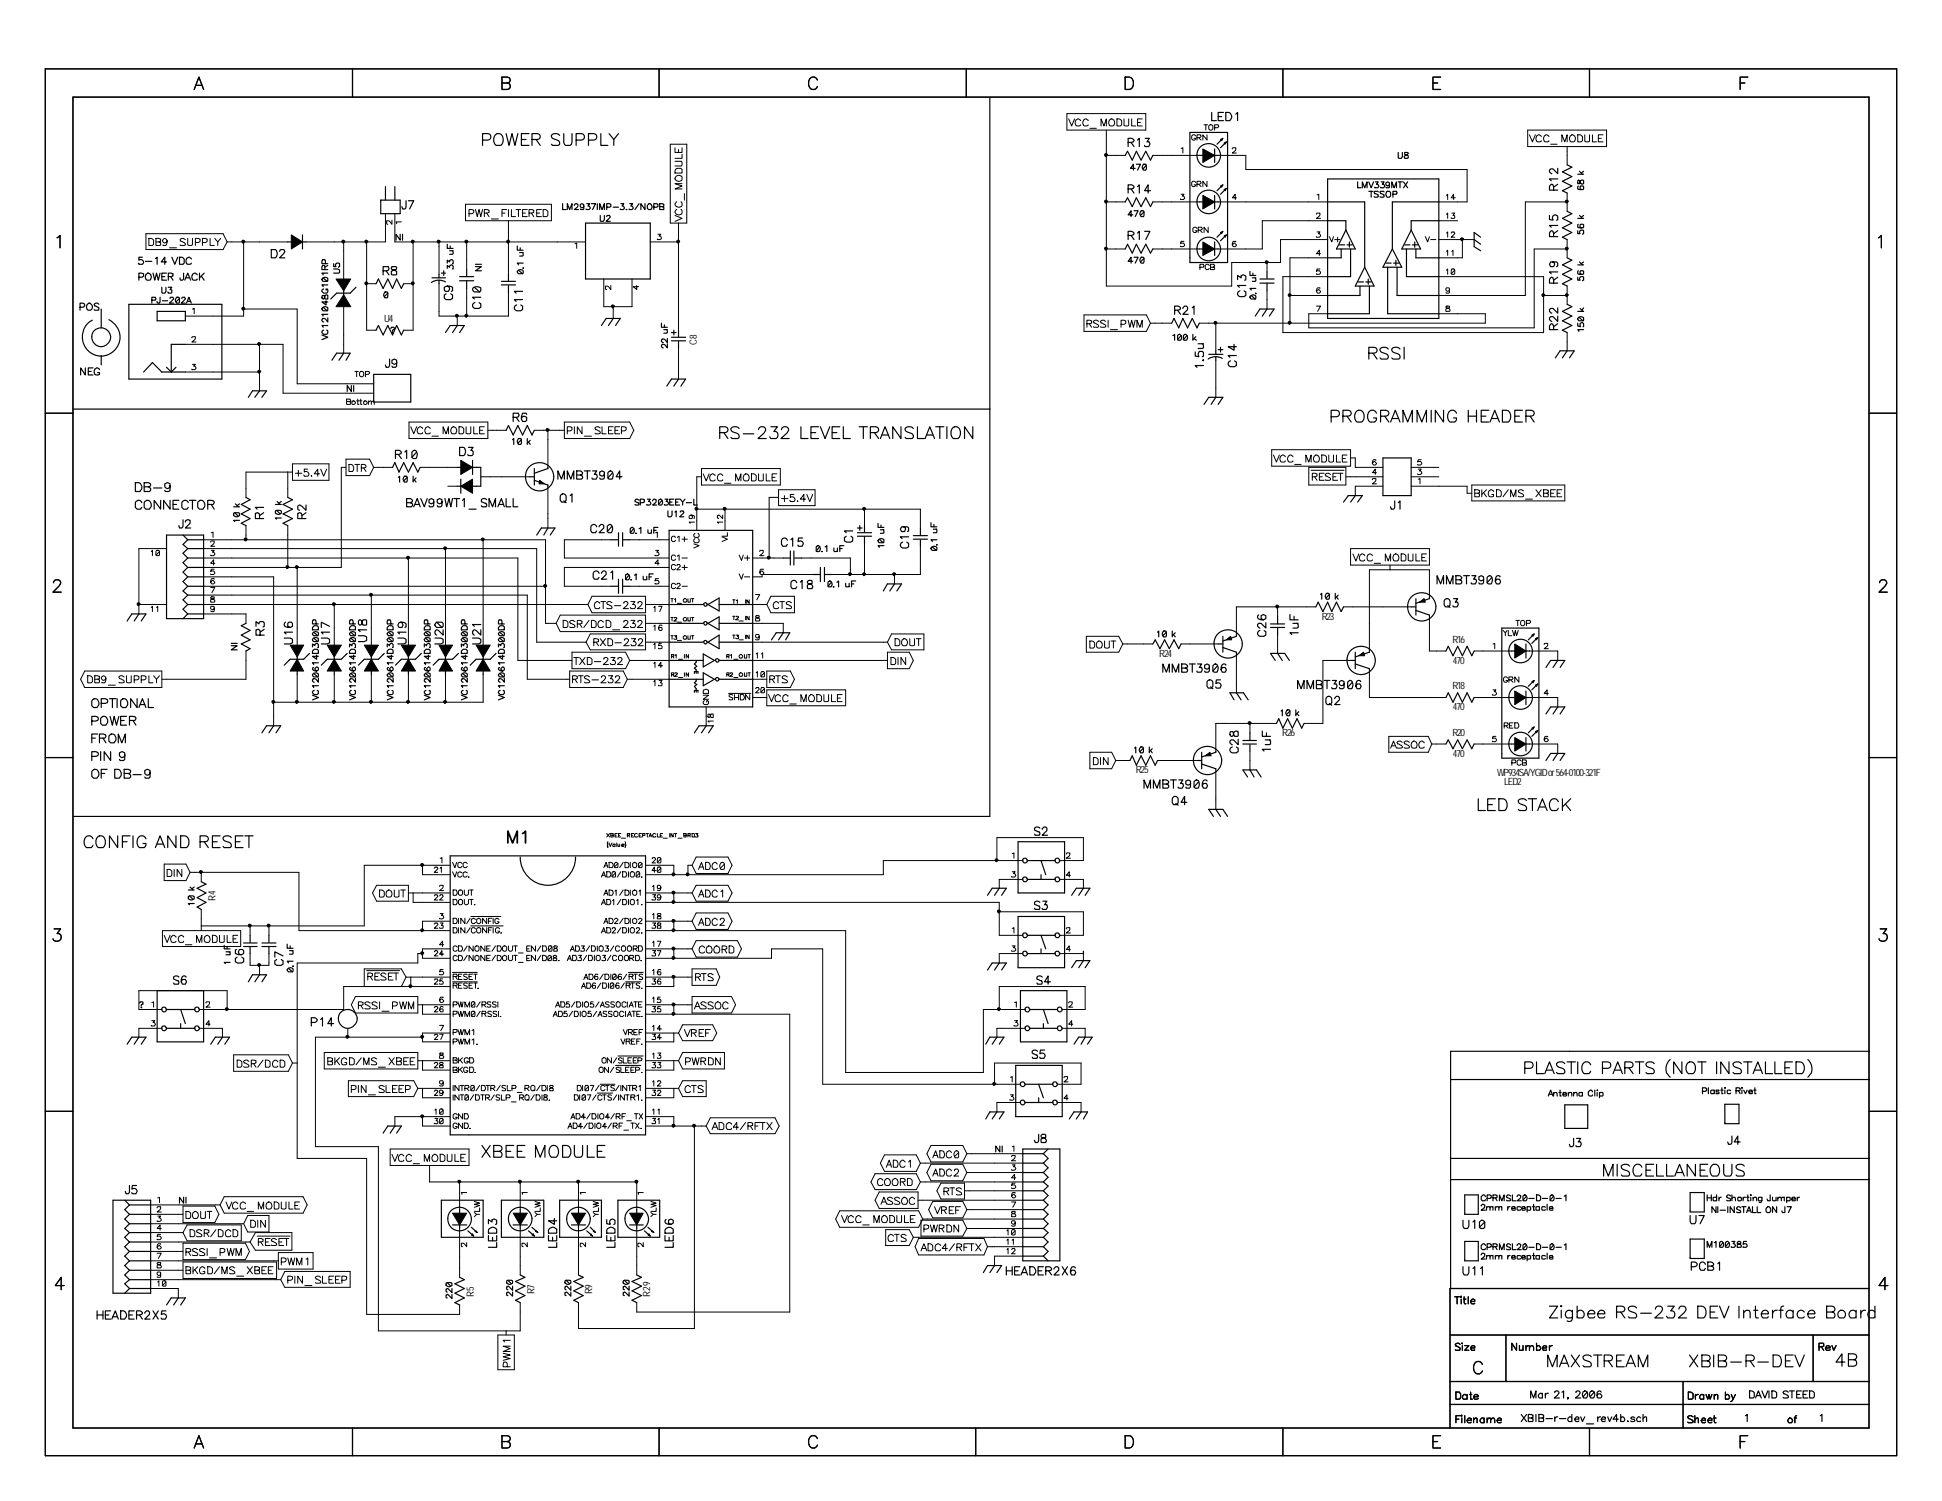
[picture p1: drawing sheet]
<svg xmlns="http://www.w3.org/2000/svg" width="279mm" height="216mm" viewBox="0 0 279 216" stroke-linecap="round" stroke-linejoin="round" font-family="sans-serif">
<defs><g id="words">
<g font-size="1.4">
<text x="55.3" y="46.3">U4</text>
<text x="100.2" y="49.6" transform="rotate(-90 100.2 49.6)">C8</text>
<text x="190.2" y="89.2">R23</text>
<text x="166.8" y="94.5">R24</text>
<text x="209" y="92.5">R16</text>
<text x="209" y="95.5">470</text>
<text x="209" y="99.1">R18</text>
<text x="184.5" y="105.9">R26</text>
<text x="209" y="105.9">R20</text>
<text x="209" y="102.2">470</text>
<text x="163.4" y="111.3">R25</text>
<text x="209" y="108.9">470</text>
<text x="215.4" y="111.6">WP934SA/YGIDor564-0100-321F</text>
<text x="216.4" y="112.9">LED2</text>
<text x="31" y="129.6" transform="rotate(-90 31 129.6)">R4</text>
<text x="68.2" y="186.5" transform="rotate(-90 68.2 186.5)">R5</text>
<text x="76.9" y="186.2" transform="rotate(-90 76.9 186.2)">R7</text>
<text x="85.2" y="186.2" transform="rotate(-90 85.2 186.2)">R9</text>
<text x="93.6" y="186.5" transform="rotate(-90 93.6 186.5)">R29</text>
</g>
</g></defs>
<g fill="none" stroke="#000" stroke-width=".17">
<path d="M6.5 9.9h266.4v199.5h-266.4zM10.5 14h258.4v191.4h-258.4zM27.9 12.9l.7-1.8 .7 1.8M28.2 12.3h.8M50.7 9.9v4.1M71.4 19.3a.82 .82 0 0 1 .9 .3 .82 .82 0 0 1 0 1l-.2 .3h-.7a1.08 1.08 0 0 1 0-1.6zM72.2 11.1l1 .1a.41 .41 0 0 1 0 .7h-.2a.47 .47 0 0 1 .4 .5 .47 .47 0 0 1-.4 .5h-.8zM72.2 11.9h.8M72.8 19.2l.4 1.7 .5-1.7 .4 1.7 .4-1.7M76.1 19.2h-1.1v1.7h1.1M80.5 19.5a.67 .67 0 0 0-.6-.3 .67 .67 0 0 0-.6 .4l.2 .3 .7 .3a.43 .43 0 0 1 .3 .3 .43 .43 0 0 1-.2 .4h-.8l-.2-.2M81.1 19.2v1.3l.3 .4h.6l.2-.2 .1-1.5"/>
<path d="M86.4 19.2v1.7h1.1M87.6 19.2l.7 .9v.8M89 19.2l-.7 .9M94.8 9.9v4.1M117.6 11.5a.65 .65 0 0 0-.7-.4 .65 .65 0 0 0-.6 .7 .78 .78 0 0 0 .2 .8 .78 .78 0 0 0 .8 .2l.3-.4M139 9.9v4.1M142.4 14.1v103.3h-131.8M161.9 11.1h.6a.95 .95 0 0 1 .6 .9 .95 .95 0 0 1-.6 .9h-.6zM164.8 19.9h.6l-.4 .5h.4v.1a.42 .42 0 0 1-.1 .6h-.5l-.1-.2M171.2 19h5.4v18.8h-5.4zM174.3 16.2v1.2h.7M175.3 16.8h.5"/>
<path d="M175.9 19.9l-.8 .8M176 16.2h-.7v1.2h.7M176.4 16.2h.4a.62 .62 0 0 1 .4 .6 .62 .62 0 0 1-.4 .6h-.4zM177.8 16.4l.3-.2v1.2M184.6 9.9v4.1M206.2 11.9h.6M207.3 11.1h-1.1v1.8h1.1M228.7 9.9v4.1M250.4 11.9h.6M251.5 11.1h-1.1v1.8M8.2 34.2l.4-.3v1.7M20 39.9l.6-.1 .1-.4-.7-.1v1"/>
<path d="M20.5 37h-.5v.4a.39 .39 0 0 1 .5 .1 .39 .39 0 0 1 0 .5h-.5l-.1-.2M20.9 37.6h.9M21 39.5a.5 .5 0 0 1 .8 .1 .5 .5 0 0 1-.3 .7l-.5-.1-.1-.2zM22 39.3l.3 1 .2-1 .3 1 .2-1M22.4 37.2l.2-.2v1M23.3 39.8h.4M24 37.7h-.8l.5-.7v1M24 39.3h-.7v1h.7M24.2 39.8l.7-.1v-.3l-.7-.1v1M24.6 39.8l.3 .5M24.7 37l.4 1 .5-1M25.8 37a.62 .62 0 0 1 .7 .3v.5l-.2 .2h-.5z"/>
<path d="M26.4 39.3v.8l-.2 .2h-.2l-.1-.3M26.8 40h.5M27.5 37.3a.39 .39 0 0 0-.4-.3 .39 .39 0 0 0-.3 .4v.5l.5 .1 .2-.2M28.4 39.5a.39 .39 0 0 0-.5-.2 .39 .39 0 0 0-.3 .4l.1 .5 .5 .1 .2-.2M28.7 39.3v1M29 39.7l.4 .6M29.4 39.3l-.7 .7M39 35.9h.6a.67 .67 0 0 1 .3 .6 .67 .67 0 0 1-.4 .6h-.5zM40.2 36.2l.2-.3 .5 .1 .1 .2-.8 .9h.8M41.4 34.8h.5M43.5 34.8h.5M43.5 33.8v2"/>
<path d="M46.5 40a.52 .52 0 0 1 .7 0l-.1 .5h-.6l-.2-.3zM46.5 40l.6 .5M46.7 38.8v-.5l-.3-.1-.1 .6h.9M46.8 37.9l-.1-.6h-.3l-.1 .6h.9M47.2 39.3h-.9l.2 .2M47.2 38.2l-.5 .2M48 38.7h.6l.3 .2-.1 .4h-.8M48 37.9v.5h.3a.33 .33 0 0 1 .1-.6l.5 .1v.5h-.2M54.8 28.8h2.8v1.9h-2.8zM55.1 38.9h.8l.1-.2-.1-.3h-.8v1.1M55.5 26.8v2M55.5 38.9l.5 .6"/>
<path d="M56.4 38.4l-.1 .1 .1 .3 .7 .2-.1 .5h-.6h-.1v-.5l.7-.2 .1-.2-.1-.2zM56.8 26.8v2M57.6 33.7v.8l-.6-.8v.8M57.9 33.7v.8M58.4 28.9l-.1 1.1-.4 .1-.1-.4M58.8 28.9h.7l-.6 1.2M62.1 40h2M63.2 39.5v.5M63.5 39.3h.6M63.8 38.9v.7M64.3 38.6v-.4l.4 .2 .1-.2 .2-.1 .2 .2v.4h-.1M64.3 37.8v-.4l.4 .3 .1-.3 .2-.1 .2 .2v.4h-.1"/>
<path d="M64.3 35.1v.6h.9M64.7 36.1h.5M64.8 35.4v.3M65.1 36.1l.1 .4-.5 .1M66.1 39.8h2.1M67.1 38.8v.9M68.4 38.4h.9l-.9 .5h.9M68.4 38h.9M69.4 20.2h.8a.47 .47 0 0 0 .4-.5 .47 .47 0 0 0-.4-.5h-.8v1.7M73.2 39.5v.9M74.4 35.4v.6h.9M74.5 38.9a.51 .51 0 0 1 .8 0l-.1 .5h-.6l-.2-.3z"/>
<path d="M74.6 38.9l.6 .5M74.8 36.3h.5M74.8 35.6v.4M75 20.1h.7M75.2 36.3l.1 .4-.5 .1M75.3 38.5v.1v-.1M75.3 37.8h-.9l.2 .3M76.5 20.1l1.1-.1a.41 .41 0 0 0 0-.7l-1.1-.1v1.7M77.1 20.1l.6 .8M80.9 29.3v.8h.5M81.6 30.1v-.8l.4 .8 .3-.8v.8M82.6 29.5l.2-.2 .3 .1v.4l-.5 .3h.6"/>
<path d="M82.9 20.2h.8a.47 .47 0 0 0 .4-.5 .47 .47 0 0 0-.4-.5h-.8v1.7M84 29.6l-.3 .3-.1-.1-.1-.1 .1-.3 .1-.1 .3 .2v.6h-.1h-.4M84.2 32.1h9.4v8h-9.4zM84.4 29.3h.4l-.2 .3 .2 .1 .1 .3-.1 .1h-.5M84.7 20.2h.7a.47 .47 0 0 0 .5-.5 .47 .47 0 0 0-.5-.5h-.7v1.7M85.1 29.3h.6l-.4 .8M85.9 29.3v.8M86.3 30.1v-.8l.3 .8 .4-.8v.8M86.4 31v.8h.5l.1-.8M87.3 31.2l.1-.2h.3l.1 .2-.6 .6h.6M87.3 29.8l.6-.1v-.3l-.6-.1v.8M88.2 29.8h.8"/>
<path d="M89.3 29.3h.4l-.2 .3 .2 .1 .1 .3-.1 .1h-.5M90.2 30.1h-.1h.1M90.6 29.3h.4l-.2 .3 .2 .1 .1 .3-.2 .1h-.4M91.9 29.3l-.5 .8M92.8 29.3v.8l-.6-.8v.8M93.4 29.3a.5 .5 0 0 1 .2 .8h-.3l-.2-.1v-.5zM94.1 29.8l.6-.1v-.3l-.6-.1v.8M94.9 29.3l.6 .1v.2l-.2 .1 .2 .1v.3h-.6zM94.9 29.7h.4M161.9 29l.3-.6 .7 1.3 .6-1.3 .7 1.3 .6-1.3 .7 1.3 .4-.7M161.9 22.4l.3-.6 .7 1.2 .6-1.2 .7 1.2 .6-1.2 .7 1.2 .4-.6M161.9 35.8l.3-.7 .7 1.3 .6-1.3 .7 1.3 .6-1.3 .7 1.3 .4-.6"/>
<path d="M162.3 27.2l.8-.1 .1-.3-.4-.2h-.5v1.2M162.3 20.5l.8-.1 .1-.2-.4-.3h-.5v1.2M162.3 33.9l.8-.1 .1-.3-.4-.2h-.5v1.2M162.7 27.2l.5 .6M162.7 20.5l.5 .6M162.7 33.9l.5 .6M163 30.9h-.7l.4-.6v.9M163 37.6h-.7l.4-.6v.8M163.2 30.3h.5l-.4 .9M163.2 37h.5l-.4 .8M163.3 24.2h-.7l.5-.6v.9M163.5 23.6h.6l-.4 .9"/>
<path d="M163.7 26.8l.2-.2v1.2M163.7 20.2l.2-.3v1.2M163.7 33.5l.2-.2v1.2M164.2 30.3h.3l.1 .2-.1 .7h-.3a.6 .6 0 0 1 0-.9zM164.2 37h.3l.1 .2-.1 .6h-.3a.6 .6 0 0 1 0-.8zM164.5 23.6h.3l.1 .2-.1 .7h-.3a.6 .6 0 0 1 0-.9zM164.6 30.5l-.5 .5M164.6 37.2l-.5 .5M164.7 33.3h.7l-.6 1.2M164.9 23.8l-.5 .5M165.5 27.4h-.8l.5-.8v1.2M172.6 35.8h.5"/>
<path d="M172.6 29h.5M172.6 22.4h.5M174.8 35.8h.5M174.8 29h.5M174.8 21.4v2M174.8 28.1v2M174.8 34.8v1.9M174.8 22.4h.5M175.9 33.3l-.8 .8M175.9 26.6l-.8 .8M176.4 33.8l-.8 .8M176.4 27.1l-.8 .8"/>
<path d="M176.4 20.4l-.8 .9M179.8 39v.6h.9M180.2 40h.5M180.3 39.3v.3M180.6 40l.1 .4-.5 .1M182.3 39.1v.9M191 25.7h16v20.1h-16zM191 29h5.3v9.4M191 31.8h2.6v1.3M192.7 35.2h.8M193 35.8v1.3h-2M193.6 33.1l1.4 2.7h-2.7z"/>
<path d="M193.8 35.2h.8M194.1 34.8v.8M194.3 35.8v4h-3.3M195.3 26.2v.8h.5M196 27v-.8l.3 .8 .4-.8v.8M196.3 38.4l1.4 2.7h-2.7zM196.9 26.2l.4 .8 .3-.8M196.9 27.5h.6M197.3 27.5v.9M197.9 26.2h.4l-.3 .3h.2l.2 .3-.2 .2h-.4v-.1M198.3 27.6l-.1-.1-.5 .1 .1 .3 .5 .1-.1 .4-.5-.1M198.7 26.2h.4l-.2 .3 .2 .1 .1 .2-.1 .2h-.5v-.1"/>
<path d="M199.1 27.6v-.1l-.6 .1 .1 .3 .5 .1v.4l-.6-.1M199.4 37.8h.8M199.5 27.6l.4-.1 .2 .2v.5l-.2 .2-.4-.1-.1-.3zM199.6 38.4v6.7h7.4M199.9 26.5l-.3 .3-.1-.1-.1-.1 .1-.4h.1l.3 .1v.6l-.1 .1-.4-.1M200.2 27v-.8l.4 .8 .3-.8v.8M200.3 35.8l1.4 2.6h-2.7zM200.4 27.9h.5l.1-.1-.1-.3h-.5v.9M200.5 37.8h.8M200.8 37.4v.8M201 38.4v4.1h6M201.2 21.9v.8l.1 .1 .4-.1 .1-.8"/>
<path d="M201.2 26.2h.6M201.4 26.2v.8M201.9 26.2l.6 .8M202.1 21.9l.1 .4 .4 .1-.1 .4h-.4l-.1-.3 .3-.2h.1l.2-.3zM202.1 35.2h.8M202.4 35.8v4h4.6M202.5 26.2l-.6 .8M203 33.1l1.4 2.7h-2.7zM203.2 35.2h.8M203.5 34.8v.8M203.7 35.8v1.3h3.3M207 29h-6.7v6.8"/>
<path d="M207 31.8h-4v1.3M212.1 34.5l.9 .6M213 34.1l-.9-.7v2.1l.9 .6M222.9 31v.6l.5 .1a.45 .45 0 0 1 .1-.7 .45 .45 0 0 1 .6 .1v.5l-.2 .1M223.4 37.7a.38 .38 0 0 1 .3 .3 .38 .38 0 0 1-.2 .4h-.4a.42 .42 0 0 1 0-.7h.8l.2 .1v.5l-.2 .1M223.5 27.3l-.1-.7-.2-.1-.3 .3v.5h1.2M223.5 34l-.1-.7-.2-.1-.3 .3v.5h1.2M224.1 25.7h-1.2l.3 .3M224.1 24.2v.8l-.7-.7h-.3l-.2 .2v.2l.4 .3M224.1 32.4h-1.2l.3 .3M224.1 39.1h-1.2l.3 .3M224.1 26.5l-.6 .4"/>
<path d="M224.1 33.2l-.6 .4M224.1 39.9l-.6 .4M225.5 23.7l.6 .3-1.3 .7 1.3 .7-1.3 .7 1.3 .7-1.3 .6 .7 .4M225.5 30.4l.6 .3-1.3 .7 1.3 .7-1.3 .7 1.3 .6-1.3 .7 .7 .4M225.5 37.1l.6 .3-1.3 .7 1.3 .7-1.3 .7 1.3 .6-1.3 .7 .7 .3M227 33.2v.4h.3a.33 .33 0 0 1 .1-.5l.4 .1v.4l-.1 .1M227 39.9v.4h.3a.33 .33 0 0 1 .1-.5l.4 .1v.4l-.1 .1M227 25.1h.8M227 31.4h.8M227 38.1h.8M227.1 26.8l-.1 .4 .2 .1h.6v-.5h-.5v.4l.3 .1M227.1 25.9l-.1 .5 .3-.1 .2-.4 .3 .1v.4l-.2 .1-.3-.3v-.1z"/>
<path d="M227.1 32.3l-.1 .4 .2 .1h.6v-.5h-.5v.4l.3 .1M227.1 38.9l-.1 .5 .2 .1h.6v-.5v-.1l-.5 .1v.4l.3 .1M227.2 24.6l.5 .5M227.2 31l.5 .4M227.2 37.7l.5 .4M227.8 24.6l-.3 .3M227.8 31l-.3 .2M227.8 37.7l-.3 .2M270.3 34.2l.4-.3v1.7M6.5 59.4h4M10.6 58.8h131.8M11.5 44.2l.6-.1 .1-.2-.1-.2-.6-.1v1"/>
<path d="M12.3 52.9v1l-.7-1v1M12.5 43.8a.48 .48 0 0 1 .7 0 .48 .48 0 0 1 0 .6l-.2 .2-.5-.1-.1-.2zM12.7 53.4h.4M13.4 52.9h-.7v1h.7M14.2 43.8l-.1-.2h-.3l-.3 .2 .1 .2 .6 .3-.1 .3-.6-.1M14.3 53.2a.39 .39 0 0 0-.4-.3 .39 .39 0 0 0-.4 .4l.1 .5 .2 .1 .5-.1v-.2h-.2M14.6 44.4v2.8M14.6 51.1v1.4M15.7 46a2.74 2.74 0 0 1 1.1 4.1 2.74 2.74 0 0 1-4.3 .2 2.74 2.74 0 0 1 .8-4.2M18.5 43.8h13.4v10.7h-13.4zM20.7 53.5l1.2-1.3 1.4 1.3h3.4M21.8 43.2h.6v-.2v-.2h-.6v.8"/>
<path d="M22.6 44.8h4.1v1.3h-4.1zM23 42.8l-.1 .8h-.2l-.1-.3M23.3 41.3v.8l.1 .1 .4-.1 .1-.8M23.4 43.3h.7M24 52.8l.6 .7M24.2 41.3h.5l-.2 .4h.2v.4l-.5 .1-.1-.2M24.5 42.9l.1-.1h.3l.1 .2-.6 .6h.6M25.3 52.8l-.7 .7M25.4 42.8h.3l.1 .1-.1 .7h-.3a.6 .6 0 0 1 0-.8zM25.8 42.9l-.5 .5M26.2 42.9v-.1h.4l.1 .2-.6 .6h.6M26.6 40.3l.4-1 .4 1"/>
<path d="M26.7 49.5h-2.1v4M26.8 43.6l.4-.8 .3 .8M27 43.3h.4M35.7 57.2l.6-1h2.1l-.7 1M37.3 56.2l-.6 1M46.3 48.2l.9 .3-.9 .4M46.4 44.3a.51 .51 0 0 1 .8 0l-.1 .4h-.6l-.2-.3zM46.4 42.5l-.1 .3 .3 .2 .1-.4 .2-.2h.2l.1 .6h-.4l-.1-.5zM46.5 44.2l.6 .5M46.6 47.5l-.3 .2v.1l.3 .3h.4l.2-.2v-.3l-.2-.1M46.6 41.6l-.3 .1v.2l.3 .3h.4l.2-.2v-.3l-.3-.1v.1M46.9 43.3v.6l-.6-.5h.9"/>
<path d="M47.2 46.8h-.9l.2 .3M47.2 45.7v.6l-.4-.4-.4-.1-.1 .3 .3 .2M47.2 45.2h-.9l.2 .3M47.2 41h-.9l.2 .2M47.8 51.8l.6-1h2l-.6 1M49.4 50.8l-.6 1M49.4 41.5v1.3M50.5 55.5v.8l-.5-.8v.8M50.9 55.5v.8M51.2 41.3l-.8 .9h-2l-.8 .8M53.8 53.8h5.3v4h-5.3zM54.1 40.8l.3-.7 .7 1.4 .7-1.4 .7 1.4 .6-1.4 .6 1.4 .4-.7"/>
<path d="M54.1 47.5l.3-.7 .7 1.4 .7-1.4 .7 1.4 .6-1.4 .6 1.4 .4-.7M55.4 42h.3l.1 .2-.1 .6h-.3a.6 .6 0 0 1 0-.8zM55.8 42.2l-.5 .5M56 51.6v1.1l-.5 .1v-.3M56.2 47.2l.1-.1 .4 .1v.2l-.2 .1v.2M56.5 47.8l.1 .1zM57.1 52.1a.38 .38 0 0 1-.3 .3 .38 .38 0 0 1-.4-.2v-.4a.42 .42 0 0 1 .7 0v.9l-.2 .1h-.4l-.1-.1M63.2 40.3v.5M64.1 40.6a1.9 1.9 0 0 0-2 0M64.1 47.8l.7-1h2l-.7 1M64.2 42.2l-.3 .2v.5l.3 .2h.7l.2-.2v-.5l-.2-.2M64.3 41.1l.2 .1a.41 .41 0 0 1 0 .7h-.4l-.2-.2v-.4a1.05 1.05 0 0 1 1.2 0v.5l-.2 .1"/>
<path d="M65.8 46.8l-.7 1M66.1 40.4h2.1M67.1 40.4v1.1M68.1 41.4a.94 .94 0 0 1 1.1 0v.4l-.2 .2h-.8l-.2-.3zM68.2 41.3l.8 .7M68.3 43.5a.43 .43 0 0 0-.3 .4 .43 .43 0 0 0 .3 .5h.6l.3-.2v-.5l-.3-.2M69.2 42.8h-1.2l.2 .2M72.1 41h2.1M72.1 40.5h2.1M73.2 41.1v1.1M74.3 43.9a.43 .43 0 0 0-.3 .4 .43 .43 0 0 0 .3 .4h.6l.3-.2v-.5l-.3-.1M75.2 43.1h-1.2l.3 .2"/>
<path d="M75.2 41.9h-1.2l.3 .3M75.8 59.6l-.1-.2h-.5a1.1 1.1 0 0 0 0 1.2h.4l.2-.1v-.5l-.4-.1-.3 .1-.1 .3M86.5 46.8l.7-1h2l-.6 1M88.2 45.8l-.7 1M95.2 46.5v.6h.8M95.5 47.4h.5M95.6 46.7v.4M95.9 47.4l.1 .4-.5 .1M95.9 55.5l.7-1h2l-.6 1M96 49.4v.6l-.3-.4-.5-.1v.4l.2 .1M96 48.7v.6l-.3-.4-.5-.1v.3l.2 .2M96.6 48.5h2"/>
<path d="M96.6 49h2M96.6 47.8h.7M96.9 47.5v.7M97.6 47.5v.9M97.6 49.1v1M97.6 54.5l-.7 1M168.6 46.5l.3-.7 .7 1.4 .6-1.4 .7 1.4 .6-1.4 .7 1.4 .4-.7M168.7 48.3l.3-.2v.8M169 44.6l.8-.1v-.2l-.3-.3h-.5v1.2M169.4 48.3l.3-.2 .1 .1a.51 .51 0 0 1 0 .7h-.4zM169.4 44.6l.4 .6M169.9 48.3l-.5 .6"/>
<path d="M170.2 44.4l.2-.4h.3l.2 .2v.3l-.7 .7h.7M170.3 48.3l.2-.2 .2 .1a.51 .51 0 0 1 0 .7h-.4zM170.8 48.3l-.5 .6M171.5 44.3l.3-.3v1.2M171.6 48.1v.8M171.8 48.7l.3 .2M172 50.6v.6l.5 .1v-.1a.52 .52 0 0 1 .1-.7h.4l.1 .2v.5l-.1 .1M172 48.4l-.4 .5M172.4 49.4h.7M173 49.4l.1 .2v.4l-.7 .1M173.1 52.6h-1.1l.2 .2M173.1 51.7v.2v-.1z"/>
<path d="M173.2 58.2l.7-1h2l-.6 1M173.9 51h2M174.9 57.2l-.7 1M174.9 50.5v.5M174.9 51.3v.5M175.3 50.3h.6M175.6 50v.6M175.9 51.6a1.9 1.9 0 0 0-2.1 0M177 51.9a.43 .43 0 0 0-.3 .4 .43 .43 0 0 0 .3 .4h.6l.3-.1v-.5l-.3-.2M177.5 49.5v.9l-.8-.5h1.2M177.9 51.1h-1.2l.3 .3M178.1 40.2v-.6l.5 .4v-.4a.42 .42 0 0 1 .6 .1v.5l-.1 .1"/>
<path d="M178.4 41.8a.43 .43 0 0 0-.4 .4 .43 .43 0 0 0 .4 .5h.6l.2-.2v-.5l-.2-.2M179.2 41.1h-1.1l.2 .2M180 42.5a.52 .52 0 0 1 .7 .1l-.1 .4h-.6l-.2-.2zM180 42.5l.6 .5M180.6 45.5l.7-1.1h2l-.7 1.1M180.7 42.2h.1M180.7 41.5h-.9l.2 .2M181.3 40.7h2M181.3 40.1h2M182.3 44.4l-.7 1.1M182.3 40.7v1.1M191.5 59.9h.8a.47 .47 0 0 0 .4-.4 .47 .47 0 0 0-.4-.5h-.8v1.7"/>
<path d="M193.2 59.9l1-.1a.41 .41 0 0 0 0-.7l-1-.1v1.7M193.8 59.9l.6 .8M195.2 59.1a.82 .82 0 0 1 1 .3 .82 .82 0 0 1 0 1l-.3 .3h-.7a1.08 1.08 0 0 1 0-1.6zM195.4 40.6h.8M195.7 41.1v1.4h-4.7M196.5 40.6h.8M196.8 40.1v.8M196.9 50.8l1.1-.1a.41 .41 0 0 0 0-.7h-1.1v1.6M197 41.1v4h-6M197.5 50.8l.6 .8M198 59.4a.65 .65 0 0 0-.7-.4 .65 .65 0 0 0-.5 .7 1.08 1.08 0 0 0 .3 1h.7l.2-.2v-.4h-.4M198.6 59.9l1-.1a.41 .41 0 0 0 0-.7l-1-.1v1.7"/>
<path d="M199.2 59.9l.6 .8M199.7 50.2a.67 .67 0 0 0-.6-.3 .67 .67 0 0 0-.6 .5l.2 .2 .7 .3a.43 .43 0 0 1 .3 .3 .43 .43 0 0 1-.1 .4h-.9l-.2-.1M201.4 50.2a.67 .67 0 0 0-.6-.3 .67 .67 0 0 0-.6 .5l.2 .2 .7 .3a.43 .43 0 0 1 .3 .3 .43 .43 0 0 1-.1 .4h-.9l-.2-.1M202 50v1.6M205.9 59v1.7M207.7 59v1.7l-1.2-1.7v1.7M209.5 59.4a.65 .65 0 0 0-.7-.4 .65 .65 0 0 0-.5 .7 1.08 1.08 0 0 0 .3 1h.7l.2-.2v-.4h-.4M211.2 59v1.7M211.2 59.9h1.2M212.4 59v1.7M213.1 59.9h.7M214.2 59h-1.1v1.7h1.1"/>
<path d="M216.2 59h.5a.99 .99 0 0 1 .3 1.7h-.8zM217.9 59.9h.7M219 59h-1.1v1.7h1.1M219.5 59.9l1.1-.1a.41 .41 0 0 0 0-.7l-1.1-.1v1.7M220.1 59.9l.6 .8M223.5 47.4l-.1-.7-.2-.1-.3 .3v.5h1.2M223.5 40.7l-.1-.7-.2-.1-.3 .3v.5h1.2M223.8 51.5l.7-1h2l-.7 1M224.1 45.5v.7l-.7-.6h-.3l-.2 .1v.3l.4 .2M224.1 44.3v.7l-.7-.6h-.3l-.2 .1v.3l.4 .2M224.1 46.6l-.6 .4M225.5 50.5l-.7 1"/>
<path d="M225.5 43.8l.6 .3-1.3 .7 1.3 .7-1.3 .6 1.3 .7-1.3 .7 .7 .3M227 46.5v.4l.4 .1-.1-.4 .4-.2 .1 .2v.4M227 44.8h.8M227.2 45.6a.52 .52 0 0 1 .6 .1v.4h-.6l-.2-.2zM227.2 45.6l.6 .5M227.3 44.4l.5 .4M227.8 47.4h-.8l.2 .3M227.8 44.3l-.2 .3M268.9 59.4h4M19.5 69.4h.5a.75 .75 0 0 1 .2 1.3h-.7zM20.4 72.3a.48 .48 0 0 0-.5-.4 .48 .48 0 0 0-.4 .4v.7l.2 .2h.5l.2-.2M20.7 69.4l.9 .1a.33 .33 0 0 1-.1 .5h-.2a.45 .45 0 0 1 .4 .5l-.2 .2h-.8z"/>
<path d="M20.7 70h.6M20.8 72.1a.53 .53 0 0 1 .6-.1 .53 .53 0 0 1 .4 .5v.3l-.3 .4h-.5l-.3-.2zM22.1 70.2h1.2M23.1 72v1.2l-.9-1.2v1.2M24 77h5.3v12h-5.3zM24.5 69.8a.42 .42 0 0 1-.5 .5l-.3-.3v-.4a.51 .51 0 0 1 .8 0v.9l-.2 .2h-.5l-.1-.2M24.5 72v1.2l-1-1.2v1.2M24.9 72.6h.5M25.7 72h-.8v1.2h.8M26.3 74.8l-.1 1.1h-.4l-.1-.3M26.3 77l.7 .6M26.7 75.1l.1-.3h.1h.4v.5l-.6 .6h.7"/>
<path d="M27 78.9h2.3M27 77.6h2.3M27 78.9l-.7 .7 .7 .7M27 77.6l-.7 .7 .7 .6M27.1 72.3a.48 .48 0 0 0-.5-.4 .48 .48 0 0 0-.4 .4v.7l.2 .2h.5l.2-.2M27.3 72h.9M27.7 72v1.2M28.5 72.1a.53 .53 0 0 1 .6-.1 .53 .53 0 0 1 .4 .5v.3l-.3 .4h-.5l-.3-.2zM29.9 72.6h.7a.33 .33 0 0 0 .1-.5l-.8-.1v1.2M30.4 72.6l.4 .6M33.6 73.8l.7-.1 .2 .1v.4a.52 .52 0 0 1-.9-.1zM33.6 72.9h.9"/>
<path d="M33.8 73.7l.5 .6M33.9 72.5l.4 .4M34.5 74.8h-.9l.2 .2M34.5 72.5l-.4 .2M35.4 71.5l.6 .4-1.3 .7 1.3 .6-1.3 .7 1.3 .7-1.3 .7 .7 .3M37.3 74.6v-.8l-.2-.1-.4 .1v.8h1.2M37.9 73h-1.2l.3 .2M37.9 73.7l-.6 .5M39.6 73.5l.7-.1 .2 .1v.3a.52 .52 0 0 1-.9-.1zM39.6 72.6h.9M39.8 73.4l.5 .5M39.9 72.1l.4 .5"/>
<path d="M40.5 74.5h-.9l.2 .2M40.5 72.1l-.4 .3M41.4 71.5l.7 .4-1.4 .7 1.4 .6-1.4 .7 1.4 .7-1.4 .7 .7 .3M43.4 74.6l-.1-.8-.1-.1-.4 .1v.8h1.2M44 72.6v.8l-.8-.8-.3 .1-.1 .5 .3 .2M44 73.7l-.6 .5M56.5 67.2l.3-.7 .6 1.4 .7-1.4 .7 1.4 .6-1.4 .7 1.4 .4-.7M56.9 65.4l.8-.1v-.3l-.3-.2h-.5v1.2M57.3 68.7l.2-.2v.8M57.3 65.4l.4 .6M58.2 68.5h.3l.1 .2-.1 .6h-.3a.6 .6 0 0 1 0-.8zM58.3 65l.2-.2v1.2"/>
<path d="M58.5 71.7l.7 .1 .2 .3-.1 .1-.3 .1 .3 .1 .1 .2a.3 .3 0 0 1-.4 .3h-.5zM58.5 72.3h.5M58.6 68.7l-.5 .5M59.4 64.9l.3-.1a.81 .81 0 0 1 .2 1.2h-.5l-.1-.2v-.8zM59.4 68.5v.8M59.5 72.9l.5-1.2 .5 1.2M59.6 69l.3 .3M59.7 72.6h.6M59.9 68.7l-.5 .5M59.9 65l-.6 .8M60.5 71.7l.5 1.2 .5-1.2M62.4 72.1a.38 .38 0 0 1-.3 .3 .38 .38 0 0 1-.4-.1v-.4a.42 .42 0 0 1 .7 0v.8l-.2 .2h-.4l-.1-.2"/>
<path d="M63.6 72.1a.38 .38 0 0 1-.3 .3 .38 .38 0 0 1-.4-.1v-.4a.42 .42 0 0 1 .7 0v.8l-.2 .2h-.4l-.1-.2M64 71.7l.3 1.2 .3-1.2 .3 1.2 .2-1.2M65.3 71.7h.8M65.7 71.7v1.2M65.8 67.2h.5M65.8 69.9h.5M66.1 64.3h.6a.67 .67 0 0 1 .3 .7 .67 .67 0 0 1-.5 .5h-.4zM66.3 68.9v2.1M66.5 72l.3-.3v1.2M67.4 64.3h.7l-.4 .5h.2l.2 .1v.5l-.2 .1h-.5l-.1-.1M67.5 73.2h1M68 67.2h1.2v2.7h-1.2"/>
<path d="M68 66.2v2M70 71.9a.48 .48 0 0 0-.7 0v.3l.6 .2 .1 .2-.1 .3h-.6v-.2M70.4 72.9v-1.2l.5 1.2 .4-1.2v1.2M71.6 72.9l.5-1.2 .5 1.2M71.8 72.6h.6M72.8 71.7v1.2h.7M72.8 61.9l.4-.7 .6 1.4 .7-1.4 .7 1.4 .7-1.4 .6 1.4 .4-.7M73.7 63.2l.2-.1v.8M73.8 60l.8-.1 .1-.1-.1-.4h-.8v1.2M73.8 71.7v1.2h.7M74.3 60l.4 .6M74.6 63.1h.3l.1 .1-.1 .7h-.3a.6 .6 0 0 1 0-.8z"/>
<path d="M75 63.2l-.5 .6M75.9 63.1v.8M76 63.6l.3 .3M76.2 68.6h.7M76.3 63.3l-.4 .5M76.9 67.4v2.4M76.9 69.1l1.9 .7v.1M77.2 77l.7-1.1h1.9l-.6 1.1M78.8 75.9l-.6 1.1M78.8 67.2v.2l-1.9 .7M80.3 68.9v-1.2l.5 1.2 .4-1.2v1.2M80.7 71.2a.42 .42 0 0 1 .4-.2 .42 .42 0 0 1 .3 .4v.6l-.1 .2h-.5l-.2-.2z"/>
<path d="M81.1 72.1l.3 .2M81.6 68.9v-1.2l.5 1.2 .4-1.2v1.2M82 71.3l.3-.3v1.2M83 67.7l.7 .1 .1 .3-.1 .1-.2 .1 .2 .1 .1 .2a.3 .3 0 0 1-.3 .3h-.5zM83 68.3h.5M84.1 67.7h.8M84.5 67.7v1.2M85.3 67.7h.6l-.4 .5h.4v.1a.42 .42 0 0 1-.1 .6h-.5l-.1-.2M85.9 75.8a.43 .43 0 0 0-.5-.4 .43 .43 0 0 0-.4 .4v.6l.2 .2h.5l.2-.2M86.2 75.8l.2-.4h.3l.2 .2v.3l-.7 .7h.8M87 68.2a.38 .38 0 0 1-.3 .3 .38 .38 0 0 1-.4-.2v-.4a.42 .42 0 0 1 .7 0v.8l-.2 .2h-.4l-.1-.2M87.4 75.7l.4-.3a.81 .81 0 0 1 .2 1.2h-.5l-.1-.1z"/>
<path d="M87.6 67.8l.3-.1a.81 .81 0 0 1 .2 1.2h-.5l-.1-.2v-.7zM87.9 77.6h1.1M88.1 75.7l-.7 .8M88.1 68l-.6 .7M89 76.6v2M89.5 68.6h-.9l.6-.9v1.2M89.6 76.6v2M89.7 77.6h.9M90.7 76l.2-.1h.2a.51 .51 0 0 1 0 .8l-.4-.1zM91.2 76l-.5 .6M91.5 76.7h-.1h.1M91.9 72a.34 .34 0 0 0-.5 0v.1l.5 .2v.2v.1h-.5"/>
<path d="M91.9 76l.3-.1v.8M92.1 72.3l.6-.1v-.3l-.6-.1v.8M93.1 71.8h.5l-.3 .3 .3 .1v.3l-.1 .1h-.5M93.2 76.2l.1 .5 .4-.1M93.7 76.2v.5M93.9 72.1l.2-.3 .3 .1-.1 .4-.4 .3h.6M94.1 76.3h.3M94.7 75.9h-.6v.8M94.7 72l.3-.2 .2 .1a.51 .51 0 0 1 0 .7h-.5zM95.2 72l-.5 .6M95.7 71.8h.4l-.3 .3h.2l.2 .4-.2 .1h-.4M96.1 73.5v.8h.1h.4l.1-.8"/>
<path d="M96.3 76.3h12v25.4h-12zM96.4 72.2h.3M96.9 71.8h-.5v.8h.5M97.1 73.7l.2-.2v.8M97.2 72.2h.3M97.8 71.8h-.6v.8h.6M97.9 73.7l.1-.2h.3l.1 .2-.6 .6h.6M97.9 71.8l.3 .4v.4M98.6 71.8l-.4 .4M98.7 72.3h.8M99.8 71.8v.8h.5M103.5 62.2l1.1-.1a.41 .41 0 0 0 0-.6l-1.1-.1v1.7"/>
<path d="M104.1 62.2l.6 .9M106.3 61.6a.67 .67 0 0 0-.6-.2 .67 .67 0 0 0-.5 .4l.1 .3 .7 .2a.43 .43 0 0 1 .3 .3 .43 .43 0 0 1-.1 .5h-.9l-.1-.2M106.9 62.4h1.6M109.1 61.8l.2-.3 .5-.1a.43 .43 0 0 1 .3 .7l-1 1h1.1M110.9 61.4h.9l-.5 .7a.54 .54 0 0 1 .7 .3 .54 .54 0 0 1-.3 .7h-.8l-.2-.3M112.4 61.8l.2-.3 .5-.1a.43 .43 0 0 1 .3 .7l-1 1h1.1M113.3 77.7a.43 .43 0 0 0-.4-.3 .43 .43 0 0 0-.5 .3v.6l.2 .3h.5l.2-.3M113.7 79.2v2.1M113.8 77.6l.2-.2v1.2M114.2 79.2v2.1M115.2 61.4v1.7h1M115.5 77.4h-.6l-.1 .5a.45 .45 0 0 1 .6 0 .45 .45 0 0 1 0 .7h-.5l-.1-.2"/>
<path d="M116.7 62.2h.6M117.4 78.7l.3-.2 .2 .1a.51 .51 0 0 1 0 .7l-.5-.1zM117.8 61.4h-1.1v1.7h1.1M117.9 78.7l-.5 .5M118 61.4l.7 1.7 .7-1.7M118.3 79.3h-.1h.1M118.7 78.7l.3-.2v.8M119.7 62.2h.7M120 78.8l.1 .5 .4-.1M120.5 78.8v.5M120.8 61.4h-1.1v1.7h1.1M120.8 78.9h.4"/>
<path d="M121.3 61.4v1.7h1M121.4 78.5h-.6v.8M121.8 77.1l-.3 .2v.5l.3 .2h.6l.3-.2v-.5l-.3-.2M122.7 76.4h-1.2l.3 .2M123.4 75.9h.6M123.4 76.6h2M123.4 77.1h2M123.6 61.4h1.2M123.7 75.6v.7M124.2 61.4v1.7M124.4 75.6v.9M124.4 77.2v1.1"/>
<path d="M125.2 62.2l1-.1a.41 .41 0 0 0 0-.6l-1-.1v1.7M125.8 62.2l.6 .9M126.3 77.7l.1-.1a.51 .51 0 0 1 .8 0l-.1 .5h-.6zM126.3 75.3v.6h.9M126.5 77.6l.6 .5M126.7 63.1l.6-1.7 .7 1.7M126.7 76.2h.5M126.7 75.5v.4M126.9 62.6h.9M127.1 76.2l.1 .4-.5 .1M127.2 78.5h-.9l.2 .2M129.6 61.4v1.7l-1.2-1.7v1.7"/>
<path d="M129.9 78a.43 .43 0 0 0-.4 .4 .43 .43 0 0 0 .4 .4h.6l.2-.1v-.6l-.2-.1M130 75.8a.38 .38 0 0 1 .3 .3 .38 .38 0 0 1-.2 .4h-.4a.42 .42 0 0 1 0-.7h.9l.1 .1v.5l-.1 .1M130.7 77.2h-1.2l.3 .3M131.4 61.6a.67 .67 0 0 0-.6-.2 .67 .67 0 0 0-.6 .4l.2 .3 .7 .2a.43 .43 0 0 1 .3 .3 .43 .43 0 0 1-.2 .5h-.8l-.2-.2M131.4 77h2M131.4 77.6h2M132 61.4v1.7h1M132.4 75.9v1.1M132.4 77.6v1M133.1 63.1l.7-1.7 .7 1.7M133.3 62.6h.9M133.9 78.8l.1-.1a.51 .51 0 0 1 .8 0l-.1 .5h-.6z"/>
<path d="M133.9 75.2v.6h.9M134.1 78.7l.6 .5M134.3 76.1h.5M134.4 75.4v.4M134.6 61.4h1.2M134.7 76.1l.1 .4-.5 .1M134.8 78.3v.1v-.1M134.8 77.6h-.9l.2 .3M135.2 61.4v1.7M136.2 61.4v1.7M137.2 61.5a.82 .82 0 0 1 .9 .3 .82 .82 0 0 1 0 .9l-.3 .4h-.6a1.08 1.08 0 0 1 0-1.6zM140 61.4v1.7l-1.2-1.7v1.7"/>
<path d="M193.3 72.2l.7-.9h2l-.7 .9M195 71.3l-.7 .9M199 65.9h4v5.4h-4zM200.1 60.7l.6-1.7 .7 1.7M200.3 60.2h.9M200.7 72.1l-.1 1.1h-.4l-.1-.3M201.2 72.3l.2-.2v1.1M201.8 60.7v-1.7l.7 1.7 .7-1.7v1.7M203.9 60.7v-1.7l.7 1.7 .6-1.7v1.7M214.4 60.7l.7-1.7 .6 1.7M214.6 60.2h.9M7.7 83.8l.2-.3 .5-.1a.43 .43 0 0 1 .2 .7l-1 1.1h1.2"/>
<path d="M18.3 89.3l.7-1h2l-.7 1M20 88.3l-.7 1M27 88.3h2.3M27 84.3h2.3M27 83h2.3M27 80.3h2.3M27 87h2.3M27 80.3l-.7 .6 .7 .7M27 81.6l-.7 .7 .7 .7M27 81.6h2.3M27 83l-.7 .7 .7 .6M27 84.3l-.7 .7 .7 .6"/>
<path d="M27 85.6l-.7 .7 .7 .7M27 85.6h2.3M27 87l-.7 .6 .7 .7M27 88.3l-.7 .7M33.3 92.9h.8l-.8 .6h.8M33.3 92.5h.8M35.4 89.7l-.7 .3 1.3 .7-1.3 .7 1.3 .6-1.3 .6 1.3 .7-.6 .3M36.8 90.1v-.7l.5 .3v-.1l.1-.2h.4l.2 .2v.5l-.2 .1M37.4 91.4l-.1-.8-.1-.1-.4 .1v.8h1.2M38 90.5l-.6 .4M40.9 91.8h.8l.4 .1v.6l-.4 .1h-.8M41.1 89.5a.38 .38 0 0 0-.2 .4 .38 .38 0 0 0 .2 .3 .82 .82 0 0 0 1-.1v-.4l-.2-.2h-.3l-.2 .2v.4l.3 .2"/>
<path d="M42.1 90.9h-1.2l.2 .3M42.8 94.3v.5M42.8 96.5v.5M44.5 94l-.8 .8h-2l-.8 .9M45 100l.8 .3-.8 .4M45 93v-.4l.3 .3v-.2l.3-.2 .2 .2v.4h-.1M45 91.1v-.1a.51 .51 0 0 1 .8 0l-.1 .4h-.6zM45 96.9a.51 .51 0 0 1 .8 0l-.1 .5h-.6l-.1-.3zM45 91.9a.51 .51 0 0 1 .8 0l-.1 .4h-.6l-.1-.3zM45.1 96l-.1 .2v.2a.51 .51 0 0 0 .8 0v-.3a.27 .27 0 0 0-.4 0 .27 .27 0 0 0 .2 .4M45.1 93.5l.5-.1 .2 .2v.4h-.8v-.4zM45.1 90.1l.5-.1 .2 .2v.4h-.8v-.3z"/>
<path d="M45.1 96.9l.6 .5M45.1 91.8l.6 .5M45.1 90.9l.6 .5M45.2 99.3l-.2 .2v.2l.2 .2h.4l.2-.2v-.3l-.2-.1M45.5 89.7l-.1-.5h-.4v.5h.8M45.6 94.2v.6l-.6-.4h.8M45.8 98.6h-.8l.1 .3M45.8 97.5v.6l-.3-.4-.5-.1v.4l.2 .1M45.8 95.3h-.8l.1 .3M46.2 91.8h.9l.3 .1v.6l-.3 .1h-.9M47.4 90.9h-1.2l.3 .3M47.4 90.1l-1.2-.6v.8"/>
<path d="M48.1 94.3v.5M48.1 96.5v.5M50 94l-.9 .8h-2l-.9 .9M50.3 100l.8 .3-.8 .4M50.3 93v-.4l.3 .3v-.2l.4-.2 .1 .2v.4M50.3 91.1l.1-.1a.51 .51 0 0 1 .7 0v.4h-.6zM50.4 96.9a.51 .51 0 0 1 .7 0v.5h-.6l-.2-.3zM50.4 91.9a.51 .51 0 0 1 .7 0v.4h-.6l-.2-.3zM50.5 96l-.2 .2 .1 .2a.51 .51 0 0 0 .7 0v-.3a.27 .27 0 0 0-.4 0 .27 .27 0 0 0 .2 .4M50.5 93.5l.5-.1 .1 .2v.4h-.8v-.4zM50.5 90.1l.5-.1 .1 .2v.4h-.8v-.3zM50.5 96.9l.6 .5"/>
<path d="M50.5 91.8l.6 .5M50.5 90.9l.6 .5M50.5 99.3l-.2 .2v.2l.2 .2h.5l.1-.2v-.3l-.1-.1M50.8 89.7l-.1-.5h-.3l-.1 .5h.8M50.9 94.2v.6l-.6-.4h.8M51.1 98.6h-.8l.2 .3M51.1 97.5v.6l-.3-.4-.4-.1-.1 .4 .2 .1M51.1 95.3h-.8l.2 .3M51.6 91.4h.8l.3 .2v.5l-.3 .2h-.8M51.6 89.2a.48 .48 0 0 0 .1 .7l.4-.2 .1-.5h.5v.6v.1h-.5l-.2-.7h-.2zM52.7 90.6h-1.1l.2 .2M53.4 94.3v.5"/>
<path d="M53.4 96.5v.5M55.3 94l-.9 .8h-2l-.8 .9M55.7 100l.9 .3-.9 .4M55.7 93v-.4l.3 .3v-.2l.4-.2 .2 .2v.4h-.1M55.7 91.1l.1-.1a.51 .51 0 0 1 .8 0l-.1 .4h-.6zM55.8 96.9a.51 .51 0 0 1 .8 0l-.1 .5h-.6l-.2-.3zM55.8 91.9a.51 .51 0 0 1 .8 0l-.1 .4h-.6l-.2-.3zM55.9 96l-.2 .2 .1 .2a.51 .51 0 0 0 .8 0v-.3a.27 .27 0 0 0-.5 0 .27 .27 0 0 0 .2 .4M55.9 93.5l.5-.1 .2 .2v.4h-.9v-.4zM55.9 90.1l.5-.1 .2 .2v.4h-.9v-.3zM55.9 96.9l.6 .5M55.9 91.8l.6 .5"/>
<path d="M55.9 90.9l.6 .5M56 99.3l-.3 .2v.2l.3 .2h.4l.2-.2v-.3l-.2-.1M56.2 89.7l-.1-.5h-.3l-.1 .5h.9M56.3 94.2v.6l-.6-.4h.9M56.6 98.6h-.9l.2 .3M56.6 97.5v.6l-.4-.4-.4-.1-.1 .4 .3 .1M56.6 95.3h-.9l.2 .3M57.2 91.8h.9l.3 .1v.6l-.3 .1h-.9M57.7 89.5a.48 .48 0 0 1 .1 .8h-.4a.47 .47 0 0 1 0-.6 .47 .47 0 0 1 .5-.2l.4 .1 .1 .1v.5l-.1 .1M58.4 90.9h-1.2l.3 .3M58.8 94.3v.5M58.8 96.5v.5"/>
<path d="M60.6 94l-.8 .8h-2.1l-.8 .9M61 100l.9 .3-.9 .4M61 93v-.4l.4 .3v-.2l.3-.2 .2 .2v.4h-.1M61 91.1l.1-.1a.51 .51 0 0 1 .8 0l-.1 .4h-.6zM61 90.3l.3-.3h.4l.2 .2v.4h-.9zM61.1 96.9a.51 .51 0 0 1 .8 0l-.1 .5h-.6l-.2-.3zM61.1 91.9a.51 .51 0 0 1 .8 0l-.1 .4h-.6l-.2-.3zM61.2 96l-.2 .2 .1 .2a.51 .51 0 0 0 .8 0v-.3a.27 .27 0 0 0-.4 0 .27 .27 0 0 0 .1 .4M61.2 93.5l.5-.1 .2 .2v.4h-.9v-.4zM61.2 96.9l.6 .5M61.2 91.8l.6 .5M61.2 90.9l.6 .5"/>
<path d="M61.3 99.3l-.3 .2v.2l.3 .2h.4l.2-.2v-.3l-.2-.1M61.6 89.7l-.1-.5h-.4l-.1 .5h.9M61.6 94.2v.6l-.6-.4h.9M61.9 98.6h-.9l.2 .3M61.9 97.5v.6l-.3-.4-.5-.1-.1 .4 .3 .1M61.9 95.3h-.9l.2 .3M62.6 91.8h.8l.4 .1v.6l-.4 .1h-.8M62.8 89.5h.8l.2 .2v.4l-.2 .2h-.8l-.2-.4zM62.8 89.5l.8 .8M63.8 90.6v.8a1.35 1.35 0 0 0-1-.8l-.2 .2v.3l.2 .3M64.1 94.3v.5M64.1 96.5v.5"/>
<path d="M66 94l-.9 .8h-1.9l-.9 .9M66.4 100l.8 .3-.8 .4M66.4 93v-.4l.3 .3v-.2l.4-.2 .1 .2v.4h-.1M66.4 91.1l.1-.1a.51 .51 0 0 1 .7 0l-.1 .4h-.6zM66.5 96.9a.51 .51 0 0 1 .7 0l-.1 .5h-.6l-.1-.3zM66.5 91.9a.51 .51 0 0 1 .7 0l-.1 .4h-.6l-.1-.3zM66.5 96l-.1 .2 .1 .2a.51 .51 0 0 0 .7 0v-.3a.27 .27 0 0 0-.4 0 .27 .27 0 0 0 .2 .4M66.5 93.5l.6-.1 .1 .2v.4h-.8v-.4zM66.5 90.1l.6-.1 .1 .2v.4h-.8v-.3zM66.5 96.9l.6 .5M66.5 91.8l.6 .5M66.5 90.9l.6 .5"/>
<path d="M66.6 99.3l-.2 .2v.2l.2 .2h.5l.1-.2v-.3l-.1-.1M66.9 89.7l-.1-.5h-.3l-.1 .5h.8M67 94.2v.6l-.6-.4h.8M67.2 98.6h-.8l.1 .3M67.2 97.5v.6l-.3-.4-.4-.1-.1 .4 .2 .1M67.2 95.3h-.8l.1 .3M68 91.8h.8l.4 .1v.6l-.4 .1h-.8M69.2 90.6v.8a1.35 1.35 0 0 0-1-.8l-.2 .2 .1 .5 .1 .1M69.2 89.8h-1.2l.2 .3M69.5 94.3v.5M69.5 96.5v.5M71.4 94l-.9 .8h-2l-.9 .9"/>
<path d="M71.7 100l.9 .3-.9 .4M71.7 93v-.4l.4 .3v-.2l.3-.2 .2 .2v.4h-.1M71.7 91.1l.1-.1a.51 .51 0 0 1 .8 0l-.1 .4h-.6zM71.8 96.9a.51 .51 0 0 1 .8 0l-.1 .5h-.6l-.2-.3zM71.8 91.9a.51 .51 0 0 1 .8 0l-.1 .4h-.6l-.2-.3zM71.9 96l-.2 .2 .1 .2a.51 .51 0 0 0 .8 0v-.3a.27 .27 0 0 0-.5 0 .27 .27 0 0 0 .2 .4M71.9 93.5l.5-.1 .2 .2v.4h-.9v-.4zM71.9 90.1l.5-.1 .2 .2v.4h-.9v-.3zM71.9 96.9l.6 .5M71.9 91.8l.6 .5M71.9 90.9l.6 .5M72 99.3l-.3 .2v.2l.3 .2h.4l.2-.2v-.3l-.2-.1"/>
<path d="M72.2 89.7l-.1-.5h-.3l-.1 .5h.9M72.3 94.2v.6l-.6-.4h.9M72.6 98.6h-.9l.2 .3M72.6 97.5v.6l-.4-.4-.4-.1-.1 .4 .3 .1M72.6 95.3h-.9l.2 .3M86.2 82.5a.43 .43 0 0 0-.4-.4 .43 .43 0 0 0-.5 .4v.6l.2 .2h.5l.2-.2M86.5 82.5l.3-.4h.2l.2 .2v.3l-.7 .7h.8M87.9 82.4l.2-.3v1.2M87.9 84.3h1.1M89 83.3v2M89.6 83.3v2M89.7 84.3h.9"/>
<path d="M90.1 82.6l.2-.1 .1 .1a.51 .51 0 0 1 0 .8l-.4-.1v-.6zM90.5 82.7l-.5 .6M90.8 83.4h.1M91.3 82.7l.2-.2v.9M92.5 82.9l.1 .5 .4-.1M93 82.9v.5M93.4 83h.3M94 82.5h-.6v.9M96.3 89.7h4.9M96.3 95h4.9M96.3 97.7h4.9M96.3 92.4h4.9"/>
<path d="M96.3 87h4.9M99.9 96.9v-.3h.5v.3M99.9 99.6v-.3h.5v.3M100.2 95v.2l-.3 .3 .3 .3-.3 .3 .3 .3v.5M100.2 97.7v.3l-.3 .2 .3 .3-.3 .2 .3 .4v.5M101.2 94.1l1.6 .9-1.6 .9zM101.2 96.8l1.6 .9-1.6 .9zM101.3 92.2l.2-.1 .3 .2-.1 .2-.2 .1-.2-.1zM101.3 89.5l.2-.1 .3 .2-.1 .2-.2 .1-.2-.1zM101.3 86.8l.2-.1 .3 .2-.1 .2-.2 .1-.2-.1zM101.9 87l1.6-1v1.9zM101.9 89.7l1.6-1v1.9z"/>
<path d="M101.9 92.4l1.6-1v1.9zM103 97.5h.2l.3 .1-.1 .3-.2 .1-.2-.1zM103 94.8l.2-.1 .3 .2-.1 .3h-.2h-.2zM103.5 89.7h4.8M103.5 95h4.8M103.5 97.7h4.8M103.5 92.4h4.8M103.5 87h4.8M111 92l.7-1h1.9l-.6 1M112.7 91l-.7 1M112.7 80.3h.9M114.3 80.3h1"/>
<path d="M114.6 83.8a.43 .43 0 0 0-.4-.3 .43 .43 0 0 0-.4 .3v.6l.2 .3h.5l.1-.3M115.1 83.7l.3-.2v1.2M116.2 83.6v.2l.1 .2a.47 .47 0 0 1 .6 .5l-.1 .2h-.6v-.1v-.4l.6-.3v-.3l-.1-.1zM117 82.6h.9M118 81.6v2.1M118.6 81.6v2.1M118.6 82.6h1.1M119.1 83.7l.3-.1 .1 .1a.51 .51 0 0 1 0 .7l-.4-.1zM119.6 83.7l-.5 .6M120 84.4h-.1h.1M120.4 83.7l.2-.1v.8M121.7 83.9l.1 .5 .4-.1"/>
<path d="M122.2 83.9v.5M122.5 84h.4M123.1 83.6h-.6v.8M127.1 85l.6-1h2l-.7 1M128.7 84l-.7 1M165.9 92.6l.3-.6 .7 1.3 .7-1.3 .6 1.3 .7-1.3 .7 1.3 .3-.7M166.5 90.9l.2-.1v.8M167.3 96.7v-1.2l.5 1.2 .4-1.2v1.2M167.4 90.8h.3l.1 .1-.1 .7h-.3a.6 .6 0 0 1 0-.8zM167.8 90.9l-.5 .5M168.7 96.7v-1.2l.5 1.2 .4-1.2v1.2M168.7 90.8v.8"/>
<path d="M168.8 91.3l.3 .3M169.1 91l-.4 .4M170 95.5h.5l.4 .3-.1 .2-.3 .1 .3 .1 .1 .2a.3 .3 0 0 1-.4 .3h-.5zM170 96.1h.5M171.1 95.5h.9M171.5 95.5v1.2M172.3 95.5h.6l-.3 .5h.3v.1a.42 .42 0 0 1-.1 .6h-.5l-.1-.2M173.7 98a.42 .42 0 0 1 .5-.2 .42 .42 0 0 1 .3 .3v.6l-.2 .3h-.5l-.1-.3zM174 95.9a.38 .38 0 0 1-.3 .3 .38 .38 0 0 1-.4-.1v-.4a.42 .42 0 0 1 .7 0v.8l-.2 .2h-.4l-.1-.2M174.2 98.8l.3 .3M174.7 95.6l.2-.1a.81 .81 0 0 1 .2 1.2h-.4l-.2-.2v-.7zM175.2 95.8l-.7 .7"/>
<path d="M175.3 92.6h.6M175.6 97.8h-.6l-.1 .5a.45 .45 0 0 1 .7 0 .45 .45 0 0 1-.1 .7h-.5l-.1-.2M175.9 91.5v2.3M175.9 93.1l2 .7v.2M176.4 95.7v-.1a.36 .36 0 0 0-.6 .2 .82 .82 0 0 0 .1 .9h.4a.42 .42 0 0 0 0-.7h-.4l-.2 .4M177.9 99.7l.7 1M177.9 91.4v.1l-2 .7M181.1 88.5h-.1a.36 .36 0 0 0 .2 .6 .82 .82 0 0 0 .9-.1v-.4a.42 .42 0 0 0-.7 0v.4l.4 .2M181.3 90.7a.43 .43 0 0 0-.4 .4 .43 .43 0 0 0 .4 .4h.6l.2-.1v-.6l-.2-.1M182.1 89.6v.7l-.7-.6h-.3l-.2 .1v.3l.4 .2M182.8 89.7h2M182.8 90.3h2"/>
<path d="M183.5 95l-.7-1h2l.7 1M183.8 94l.7 1M183.8 88.6v1.1M183.8 90.3v1.1M185.6 88.4v.8h1.2M186 89.7h.8M186.2 88.6v.6M186.6 89.7l.2 .1v.5h-.8M186.7 99.1v-1.2l.5 1.2 .4-1.2v1.2M186.8 91h-1.2l.2 .3M188 99.1v-1.2l.6 1.2 .4-1.2v1.2M189.3 87.3l.4-.7 .6 1.4 .7-1.4 .6 1.4 .7-1.4 .7 1.4 .3-.7"/>
<path d="M189.4 97.9h.5l.3 .2v.3l-.3 .1 .3 .1v.1a.3 .3 0 0 1-.3 .4h-.5zM189.4 98.5h.5M190 85.5l.2-.2v.9M190.5 97.9h.8M190.8 85.3h.4l.1 .2-.1 .7h-.4a.6 .6 0 0 1 0-.9zM190.9 97.9v1.2M191.3 85.5l-.5 .5M191.7 97.9h.6l-.4 .5h.4v.1a.42 .42 0 0 1-.1 .6h-.5l-.1-.2M192.1 85.3v.9M192.3 85.9l.2 .3M192.5 85.6l-.4 .4M193.4 98.3a.38 .38 0 0 1-.3 .3 .38 .38 0 0 1-.4-.1v-.5a.42 .42 0 0 1 .7 0v.9l-.2 .2h-.4l-.1-.2"/>
<path d="M193.9 98.1l.4-.2a.81 .81 0 0 1 .2 1.2h-.4l-.2-.2zM194.3 95h.7M194.6 98.1l-.7 .8M195 93.8v2.4M195 95.5l2 .7v.2M195.7 98a.36 .36 0 0 0-.5 .1 .82 .82 0 0 0 0 1h.5a.42 .42 0 0 0 0-.7h-.5l-.1 .3M197 93.6v.2l-2 .7M203 87.3h.7M203.7 86.1v2.4M203.7 87.8l2 .7v.1M205.7 85.9v.2l-2 .7M206.8 84v-1.2l.5 1.2 .4-1.2v1.2"/>
<path d="M207.9 86.2a.42 .42 0 0 1 .7 .2v.6l-.2 .3h-.5l-.1-.3v-.6zM208 93.6l.4-.6 .6 1.3 .7-1.3 .7 1.3 .7-1.3 .7 1.3 .3-.7M208.1 84v-1.2l.5 1.2 .4-1.2v1.2M208.3 87.1l.3 .3M209.1 86.1h.6l-.3 .5h.3v.1a.42 .42 0 0 1-.1 .6h-.5l-.1-.2M209.5 82.8l.6 .1 .2 .2-.1 .2-.2 .1 .2 .1 .1 .2a.3 .3 0 0 1-.3 .3h-.5zM209.5 83.4h.5M210.6 82.8h.8M211 82.8v1.2M211.8 82.8h.5l-.3 .5h.3v.1a.42 .42 0 0 1 0 .6h-.5l-.1-.2M213.4 83.2a.38 .38 0 0 1-.2 .3 .38 .38 0 0 1-.4-.1v-.4a.42 .42 0 0 1 .6 0v.8l-.1 .2h-.4l-.1-.2M214 83.1l.4-.3a.81 .81 0 0 1 .1 1.2h-.4l-.1-.2z"/>
<path d="M214.6 83.1l-.6 .7M215.8 83v-.1a.36 .36 0 0 0-.6 .2 .82 .82 0 0 0 .1 .9h.4a.42 .42 0 0 0 0-.7h-.4l-.2 .4M216.1 90.3h5.3v18.8h-5.3zM217.4 93.6h.5M219.5 92.6v2.1M219.5 99.4v1.9M219.5 93.6h.5M220.7 97.9l-.8 .8M220.7 91.2l-.8 .8M221.2 98.4l-.8 .8M221.2 91.7l-.8 .8M222.4 96l.7-1h2l-.6 1"/>
<path d="M224.1 95l-.7 1M270.4 83.8l.2-.3 .5-.1a.43 .43 0 0 1 .3 .7l-1.1 1.1h1.2M6.5 109h4M13.2 103.7l.9-.1v-.1v-.4l-.9-.1v1.3M13.2 108.8l.9-.1v-.2v-.3l-.9-.1v1.3M13.2 106.2h.5M13.3 100.7a.53 .53 0 0 1 .6-.2 .53 .53 0 0 1 .3 .5v.3l-.2 .5h-.5l-.3-.3zM13.3 110.8a.53 .53 0 0 1 .6-.1 .53 .53 0 0 1 .3 .5v.3l-.2 .4h-.5l-.3-.2zM14.1 105.6h-.9v1.2M14.3 106.2h.8a.33 .33 0 0 0 .1-.5l-.9-.1v1.2M14.5 108.1v1.3M14.6 101.2l.8-.1 .1-.2-.1-.3-.8-.1v1.3"/>
<path d="M14.6 103.2a.53 .53 0 0 1 .5-.1 .53 .53 0 0 1 .4 .4v.4l-.3 .4h-.5l-.2-.2zM14.6 111.3h.5M14.8 106.2l.4 .6M15.4 110.7h-.8v1.2M15.7 105.7a.53 .53 0 0 1 .6-.1 .53 .53 0 0 1 .4 .5v.3l-.3 .4h-.5l-.2-.2zM15.7 100.5h1M15.8 103l.4 1.3 .2-1.3 .4 1.3 .3-1.3M15.9 108.1v1.3l-.9-1.3v1.3M16.2 100.5v1.3M16.5 110.7h.5a.75 .75 0 0 1 .2 1.2h-.7zM16.8 100.5v1.3M17 106.8v-1.2l.5 1.2 .5-1.2v1.2"/>
<path d="M17.4 103.6h.5M17.4 100.7a.53 .53 0 0 1 .6-.2 .53 .53 0 0 1 .4 .5v.3l-.3 .5h-.5l-.2-.3zM17.9 110.7h.8a.33 .33 0 0 1-.1 .6h-.1a.45 .45 0 0 1 .3 .5l-.2 .1h-.7zM17.9 111.3h.6M17.9 108.5a.42 .42 0 0 1-.4 .5l-.3-.3v-.4a.51 .51 0 0 1 .7 0v.9l-.1 .2h-.5l-.1-.2M18.2 103h-.8v1.3h.8M18.6 103.6h.8a.33 .33 0 0 0 .1-.5l-.9-.1v1.3M19.1 103.6l.5 .7M19.1 111.4h1.2M19.7 100.5v1.3l-.9-1.3v1.3M20 101.8l.5-1.3 .5 1.3M20.2 101.3h.6"/>
<path d="M21.3 100.5v1.3h.8M21.6 111.1a.42 .42 0 0 1-.4 .4l-.4-.2v-.5a.51 .51 0 0 1 .8 0v1l-.2 .1h-.5l-.1-.1M37.7 105.4l.7-1h2l-.7 1M39.4 104.4l-.7 1M99.9 105.4l.7-1h2l-.7 1M101.6 104.4l-.7 1M149.6 119.1a.48 .48 0 0 0-.8 0l.1 .4 .6 .1 .1 .2-.1 .3h-.6l-.1-.1M149.9 119.3l.3-.3h.3l.1 .1v.4l-.7 .6h.8M162.6 109.4l.3-.7 .6 1.4 .7-1.4 .6 1.4 .7-1.4 .7 1.4 .3-.7M163.2 107.6l.2-.2v.9M164.1 107.4h.3l.1 .2-.1 .7h-.3a.6 .6 0 0 1 0-.9zM164.5 107.6l-.5 .5"/>
<path d="M164.6 113.4v-1.2l.5 1.2 .4-1.2v1.2M165.4 107.4v.9M165.5 107.9l.3 .4M165.8 107.7l-.4 .4M165.9 113.4v-1.2l.6 1.2 .4-1.2v1.2M167.3 112.2l.7 .1 .1 .2v.2l-.3 .1 .3 .1v.1a.3 .3 0 0 1-.3 .4h-.5zM167.3 112.8h.5M168.4 112.2h.8M168.8 114.6a.42 .42 0 0 1 .7 .3v.6l-.2 .2h-.5l-.1-.2v-.6zM168.8 112.2v1.2M169.2 115.6l.3 .2M169.6 112.2h.6l-.4 .5h.4v.1a.42 .42 0 0 1-.1 .6h-.5l-.1-.2"/>
<path d="M170.8 115.4h-.9l.5-.8v1.1M171.3 112.6a.38 .38 0 0 1-.3 .3 .38 .38 0 0 1-.4-.1v-.4a.42 .42 0 0 1 .7 0v.8l-.2 .2h-.4l-.1-.2M171.8 112.4l.4-.2a.81 .81 0 0 1 .2 1.2h-.4l-.2-.2zM172.2 109.4h.7M172.5 112.4l-.7 .8M172.9 108.2v2.4M172.9 109.9l2 .7v.1M173.7 112.4v-.1a.36 .36 0 0 0-.6 .1 .82 .82 0 0 0 0 1h.5a.42 .42 0 0 0 0-.7h-.5l-.1 .3M174.6 117.4l-.7-1h2l.7 1M174.9 116.4l.7 1M174.9 108v.2l-2 .7M177 105.2a.48 .48 0 0 0 .1 .7h.2l.2-.2a.47 .47 0 0 1 .5-.5h.1v.6v.1h-.5l-.2-.7z"/>
<path d="M177.3 107.4a.43 .43 0 0 0-.4 .5 .43 .43 0 0 0 .4 .4h.6l.2-.2v-.5l-.2-.2M177.5 100.7l-.5-1h1.9l.7 1M178.1 106.3v.8l-.6-.7h-.4l-.1 .2v.2l.3 .3M178.8 106.5h2M178.8 107h2M179.5 111.8l-.7-1.1h2l.6 1.1M179.8 110.7l.6 1.1M179.8 105.4v1M179.8 107.1v.9M181.6 105.2v.7h1.2M182 106.4h.8M182.2 105.4v.5"/>
<path d="M182.6 106.4l.2 .2v.4l-.8 .1M182.8 107.8h-1.2l.3 .2M183.6 104.1l.4-.7 .6 1.3 .7-1.3 .6 1.3 .7-1.3 .7 1.3 .3-.6M184.3 102.3l.2-.2v.9M185.2 102.1h.3l.1 .2-.1 .7h-.3a.6 .6 0 0 1 0-.9zM185.6 102.3l-.5 .5M186.4 102.1v.9M186.6 102.6l.3 .4M186.9 102.4l-.5 .4M190.8 100.3a.42 .42 0 0 1 .5-.1 .42 .42 0 0 1 .3 .3v.6l-.2 .2h-.5l-.1-.2zM191.3 101.2l.3 .2M192 100.5l.3-.3h.2l.2 .1v.4l-.7 .6h.8"/>
<path d="M208 107l.4-.6 .6 1.3 .7-1.3 .7 1.3 .7-1.3 .7 1.3 .3-.7M208 100.3l.4-.6 .6 1.3 .7-1.3 .7 1.3 .7-1.3 .7 1.3 .3-.7M212.7 114.9v1.7h1M214 115.7h.7M215.1 114.9h-1.1v1.7h1.1M215.6 114.9h.6a.99 .99 0 0 1 .3 1.7h-.9zM217.4 107h.5M217.4 100.3h.5M219.5 106.1v1.9M219.5 107h.5M219.5 100.3h.5M219.6 115.1a.67 .67 0 0 0-.6-.2 .67 .67 0 0 0-.6 .4l.2 .3 .7 .2a.43 .43 0 0 1 .3 .4 .43 .43 0 0 1-.1 .4h-.9l-.2-.2"/>
<path d="M219.9 114.9h1.2M220.5 114.9v1.7M220.7 104.6l-.8 .8M221.2 116.6l.7-1.7 .7 1.7M221.2 105.1l-.8 .8M221.5 116.1h.8M222.4 102.7l.7-1h2l-.6 1M222.4 109.4l.7-1h2l-.6 1M224.1 101.7l-.7 1M224.1 108.4l-.7 1M224.2 115.3a.65 .65 0 0 0-.7-.4 .65 .65 0 0 0-.6 .7 1.08 1.08 0 0 0 .4 1h.6l.3-.4M224.8 114.9v1.7"/>
<path d="M225.2 115.7l.8 .9M226 114.9l-1.2 1.2M268.9 109h4M7.8 133.6h.9l-.5 .7a.57 .57 0 0 1 .6 .6 .57 .57 0 0 1-.8 .5l-.2-.1-.2-.3M13.4 120.6a.65 .65 0 0 0-.8-.4 .65 .65 0 0 0-.5 .7 1.08 1.08 0 0 0 .3 1h.7l.3-.3M14 120.5a.66 .66 0 0 1 .7-.3 .66 .66 0 0 1 .5 .7 1.08 1.08 0 0 1-.4 1h-.7a1.1 1.1 0 0 1-.1-1.4zM16.9 120.2v1.7l-1.2-1.7v1.7M17.6 121.1h.7M18.7 120.2h-1.1v1.7M19.1 120.2v1.7M21 120.6a.65 .65 0 0 0-.7-.4 .65 .65 0 0 0-.6 .7 1.08 1.08 0 0 0 .4 1h.6l.2-.1 .1-.5h-.4M22.4 121.9l.6-1.7 .7 1.7"/>
<path d="M22.6 121.4h.9M25.3 120.2v1.7l-1.2-1.7v1.7M26 120.2h.6a.99 .99 0 0 1 .2 1.7h-.8zM27.1 128.9h.7h.1v.4a.52 .52 0 0 1-.8-.1zM27.1 128h.8M27.3 128.9l.5 .5M27.3 127.6l.5 .4M27.9 130h-.8l.2 .1M27.9 127.6l-.3 .2M28.8 121.1l1-.1a.41 .41 0 0 0 0-.7l-1-.1v1.7M29 126.8l.6 .4-1.2 .6 1.2 .6-1.2 .7 1.2 .7-1.2 .7 .6 .3M29.4 121.1l.6 .8"/>
<path d="M30.6 121.1h.6M31.7 120.2h-1.1v1.7h1.1M32.3 136v.5h.8M32.5 136.9h.6M32.7 136.1v.4M32.9 136.9l.2 .1v.3h-.6M33.1 138.4h-.8l.1 .2M33.3 120.5a.67 .67 0 0 0-.7-.3 .67 .67 0 0 0-.5 .4l.2 .3 .6 .3a.43 .43 0 0 1 .4 .3 .43 .43 0 0 1-.2 .4h-.8l-.2-.1M33.9 121.1h.6M34 136.6l-.1 .1v.5a1.1 1.1 0 0 0 1.2 0v-.5l-.2-.1h-.4l-.2 .3 .1 .3 .3 .1M34.1 137.7l-.2 .1v.5l.2 .2h.7l.3-.2v-.5l-.3-.1M35 120.2h-1.1v1.7h1.1"/>
<path d="M35.1 135.6h1.9M35.1 136.1h1.9M35.2 120.2h1.2M35.8 120.2v1.7M36 134.5v1.1M36 136.2v1M37.7 135.6h2M37.7 136.1h2M38.7 134.5v1.1M38.7 136.2v1M39.8 138l-.3 .2v.5l.3 .2h.7l.2-.2v-.5l-.2-.2M40.7 137.5l-1.2-.6v.8"/>
<path d="M41.3 135.8v.6h.9M41.4 139.4a.51 .51 0 0 1 .8 0l-.1 .4h-.6l-.2-.3zM41.5 139.3l.6 .5M41.7 136.7h.5M41.7 136.1v.3M42.1 136.7l.1 .5h-.5M42.2 138.9v.1v-.1M42.2 138.3h-.9l.2 .2M64.8 123.1h28.1v40.1h-28.1zM74.8 123.3a4 4 0 0 0 4 4 4 4 0 0 0 4-4M142.1 128.8l.6-1h2.1l-.7 1M142.1 139.5l.6-1h2.1l-.7 1"/>
<path d="M143.8 138.5l-.7 1M143.8 127.8l-.7 1M146.5 121.1h6.7v7.3h-6.7zM146.5 131.8h6.7v7.4h-6.7zM147.2 126.3a.34 .34 0 0 1 .5 0 .34 .34 0 0 1-.2 .5l-.3-.1zM147.2 123.6a.34 .34 0 0 1 .5 0 .34 .34 0 0 1-.2 .5l-.3-.2zM147.2 136.9a.34 .34 0 0 1 .5 .1 .34 .34 0 0 1-.2 .5l-.3-.2zM147.2 134.3a.34 .34 0 0 1 .5 .1 .34 .34 0 0 1-.2 .5l-.3-.2zM147.8 126.5h4M147.8 123.8h4M147.8 137.2h4M147.8 134.5h4"/>
<path d="M149.6 129.8a.48 .48 0 0 0-.8 0l.1 .3 .6 .2 .1 .2-.1 .3h-.6l-.1-.2M149.8 125.8v.7M149.8 136.5v.7M149.8 123.8l.7 2M149.8 134.5l.7 2M150 129.6h.6l-.3 .5h.3v.1a.42 .42 0 0 1-.1 .6h-.5l-.1-.2M151.8 126.3a.34 .34 0 0 1 .6 0 .34 .34 0 0 1-.3 .5l-.3-.1zM151.8 123.6a.34 .34 0 0 1 .6 0 .34 .34 0 0 1-.3 .5l-.3-.2zM151.8 136.9a.34 .34 0 0 1 .6 .1 .34 .34 0 0 1-.3 .5l-.3-.2zM151.8 134.3a.34 .34 0 0 1 .6 .1 .34 .34 0 0 1-.3 .5l-.3-.2zM154.2 139.2l.7-1h1.9l-.7 1M154.2 128.8l.7-1h1.9l-.7 1"/>
<path d="M155.9 138.2l-.7 1M155.9 127.8l-.7 1M270.5 133.6h.9l-.5 .7a.57 .57 0 0 1 .6 .6 .57 .57 0 0 1-.7 .5l-.3-.1-.2-.3M6.5 159.9h4M18.3 150.2l.7-1h2l-.7 1M20 149.2l-.7 1M20.1 144.3l.1-.2 .4 .1v.2l-.3 .1v.2M20.3 144.9h.1zM22.6 142.5h6.7v7.4h-6.7zM23.3 147.7a.34 .34 0 0 1 .5 .1 .34 .34 0 0 1-.2 .5l-.3-.2zM23.3 145a.34 .34 0 0 1 .5 .1 .34 .34 0 0 1-.2 .4l-.3-.1zM24 147.9h4"/>
<path d="M24 145.2h4M25.7 140.5a.48 .48 0 0 0-.7 0l.1 .4 .6 .2v.1v.4h-.6l-.1-.2M26 147.2v.7M26 145.2l.7 2M26.8 140.5a.36 .36 0 0 0-.6 .1 .82 .82 0 0 0 0 1h.5a.42 .42 0 0 0 0-.7h-.5l-.1 .3M28.1 147.7a.34 .34 0 0 1 .5 .1 .34 .34 0 0 1-.2 .5l-.3-.2zM28.1 145a.34 .34 0 0 1 .5 .1 .34 .34 0 0 1-.2 .4l-.3-.1zM30.3 150.2l.7-1h2l-.7 1M32 149.2l-.7 1M35.7 141.2l.6-1h2.1l-.7 1M37.3 140.2l-.6 1M44.8 147.1l.7-.1 .1-.2v-.2l-.3-.2h-.5v1.2"/>
<path d="M46.1 146.6l.3-.2v1.2M48 147.2h-.8l.5-.8v1.2M141.8 150.2l.6-1h2l-.6 1M143.4 159.9l-.7 1.1M143.4 149.2l-.7 1M146.1 153.2h6.7v7.4h-6.7zM146.8 142.5h6.7v7.4h-6.7zM146.8 158.4a.34 .34 0 0 1 .6 0 .34 .34 0 0 1-.2 .5l-.4-.2zM146.8 155.7a.34 .34 0 0 1 .6 .1 .34 .34 0 0 1-.2 .5l-.4-.2zM147.5 158.6h4M147.5 156h4M147.5 147.7a.34 .34 0 0 1 .6 .1 .34 .34 0 0 1-.3 .5l-.3-.2z"/>
<path d="M147.5 145a.34 .34 0 0 1 .6 .1 .34 .34 0 0 1-.3 .4l-.3-.1zM148.2 147.9h3.9M148.2 145.2h3.9M149.3 151.2a.48 .48 0 0 0-.8 0l.1 .4 .6 .1 .1 .2-.1 .3h-.6l-.1-.1M149.4 157.9v.7M149.4 156l.7 1.9M149.9 140.5a.48 .48 0 0 0-.7 0l.1 .4 .6 .2v.1v.4h-.6l-.1-.2M150.1 147.2v.7M150.1 145.2l.7 2M150.3 151h-.6l-.1 .6a.45 .45 0 0 1 .6 0 .45 .45 0 0 1 0 .6h-.5l-.1-.1M151.1 141.2h-.8l.5-.8v1.2M151.5 158.4a.34 .34 0 0 1 .5 0 .34 .34 0 0 1-.2 .5l-.3-.2z"/>
<path d="M151.5 155.7a.34 .34 0 0 1 .5 .1 .34 .34 0 0 1-.2 .5l-.3-.2zM152.2 147.7a.34 .34 0 0 1 .5 .1 .34 .34 0 0 1-.2 .5l-.3-.2zM152.2 145a.34 .34 0 0 1 .5 .1 .34 .34 0 0 1-.2 .4l-.3-.1zM154.5 150.2l.7-1h1.9l-.6 1M155.5 159.9l-.6 1.1M156.1 149.2l-.6 1M208.7 155.3h60.3M219.4 153.7h.7a.47 .47 0 0 0 .5-.5 .47 .47 0 0 0-.5-.5h-.7v1.7M221.1 152.7v1.7h1M222.2 154.4l.7-1.7 .7 1.7M222.5 153.9h.9M222.8 157.6l.3-.8 .3 .8"/>
<path d="M222.8 157.4h.5M223.5 157.3l.2-.2h.2l.1 .5M223.5 157.1v.5M224.3 157.1h.3M224.5 156.8v.8h.1M224.9 157.4h.5l-.1-.3h-.3l-.1 .5h.1h.4M225.1 153a.67 .67 0 0 0-.6-.3 .67 .67 0 0 0-.6 .5l.2 .2 .7 .3a.43 .43 0 0 1 .3 .3 .43 .43 0 0 1-.1 .4h-.9l-.2-.1M225.1 158.9h3.3v3.4h-3.3zM225.5 152.7h1.2M225.6 157.3l.2-.2h.3v.5M225.6 157.1v.5M226.1 152.7v1.7"/>
<path d="M226.4 157.3l.2-.2h.2l.1 .5M226.4 157.1v.5M227 152.7v1.7M227.7 157.2l-.1-.1-.4 .1v.4h.5M227.7 157.1v.5M228.9 153.2a.65 .65 0 0 0-.8-.5 .65 .65 0 0 0-.5 .7 1.08 1.08 0 0 0 .3 1h.7l.3-.3M229.1 157.1l-.2-.3h-.1l-.3 .3v.4l.2 .1h.3l.1-.1M229.4 156.8v.8M229.8 156.8h.1l-.1 .1zM229.8 157.1v.5M230.1 157.2l.1-.1 .4 .1-.1 .4h-.4M230.1 157.1v.8"/>
<path d="M230.5 153.7h.8a.47 .47 0 0 0 .5-.5 .47 .47 0 0 0-.5-.5h-.8v1.7M232.1 154.4l.6-1.7 .7 1.7M232.3 153.9h.9M233.8 153.6l1-.1a.41 .41 0 0 0 0-.7l-1-.1v1.7M234.4 153.6l.5 .8M235.3 152.7h1.2M235.9 152.7v1.7M238 153a.67 .67 0 0 0-.6-.3 .67 .67 0 0 0-.6 .5l.2 .2 .7 .3a.43 .43 0 0 1 .3 .3 .43 .43 0 0 1-.2 .4h-.8l-.2-.1M240.3 152.4a1.65 1.65 0 0 0 0 2.5M242 152.7v1.7l-1.2-1.7v1.7M242.9 152.8a.82 .82 0 0 1 1 .3 .82 .82 0 0 1-.1 1l-.2 .3h-.7a1.08 1.08 0 0 1 0-1.6zM244.3 152.7h1.1"/>
<path d="M244.9 152.7v1.7M244.9 157l.6-.1v-.4h-.6v.8M245.8 156.5v.8M246.6 156.9l-.1-.1-.4 .1 .1 .4 .4-.1M246.6 156.8v.5M247 152.7v1.7M247.3 156.9v-.1h-.4v.2l.3 .1 .1 .2h-.4v-.1M247.6 156.8h.3M247.7 156.5v.8h.2M248.2 156.5h.1M248.2 156.8v.5M248.2 158.8h2v2.8h-2z"/>
<path d="M248.8 152.7v1.7l-1.2-1.7v1.7M249 156.9l-.1-.1-.4 .1 .1 .4 .4-.1M249.8 156.9h.5l.1-.4h-.6v.8M250.1 156.9l.3 .4M250.5 153a.67 .67 0 0 0-.6-.3 .67 .67 0 0 0-.6 .5l.2 .2 .7 .3a.43 .43 0 0 1 .3 .3 .43 .43 0 0 1-.1 .4h-.9l-.2-.1M250.6 156.5h.1h-.1zM250.6 156.8v.5M250.9 156.8l.2 .5 .3-.5M250.9 152.7h1.2M251.5 152.7v1.7M251.6 157.1h.5v-.3h-.4l-.1 .4 .1 .1 .4-.1M252.2 154.4l.7-1.7 .7 1.7"/>
<path d="M252.3 156.8h.3M252.5 156.5v.8h.1M252.5 153.9h.8M254 152.7v1.7h1M255.4 152.7v1.7h1M256.8 153.6h.7M257.9 152.7h-1.1v1.7h1.1M258.4 152.7h.6a.99 .99 0 0 1 .2 1.7h-.8zM260.1 152.4a1.65 1.65 0 0 1 0 2.5M268.9 159.9h4M269 151.2h-60.3v34.1M16.3 172.6h5.4v13.4h-5.4z"/>
<path d="M17.9 172.6l.7 .7M18.6 170.5l-.1 1.1-.4 .1-.1-.3M18.6 177.3l-.7 .7 .7 .6M18.6 174.7h3.1M18.6 173.3h3.1M18.6 174.7l-.7 .6 .7 .7M18.6 173.3l-.7 .7 .7 .7M18.6 176l-.7 .7 .7 .6M18.6 178.6l-.7 .7 .7 .7M18.6 178.6h3.1M18.6 177.3h3.1M18.6 176h3.1"/>
<path d="M19.6 170.5h-.6v.5a.45 .45 0 0 1 .6 .1 .45 .45 0 0 1 0 .6h-.6v-.2M26.4 172.2v.9l-.6-.9v.9M26.8 172.2v.9M55.1 163l.7-1h1.9l-.6 1M56.8 162l-.7 1M63.5 172.6h6v5.4h-6zM65.1 176.2h2M66.1 174v.5M66.1 176.2v.5M67.3 177l.9 .8M67.8 176.5l.9 .8M69.3 164.8l1.2 1.7"/>
<path d="M70.3 177.7v.8h1.2v-.8M70.3 176v-.6l.5 .4v-.4h.1a.42 .42 0 0 1 .6 .1v.5l-.2 .1M70.4 176.7a.6 .6 0 0 1 1.1 .3v.4h-1.2v-.4zM70.5 164.8l-1.2 1.7M70.9 178v.5M71 164.8h1.1a.41 .41 0 0 1 0 .7l-.3 .1a.47 .47 0 0 1 .4 .3 .47 .47 0 0 1-.1 .6h-1.1zM71 165.6h.8M71.5 178.7v.7h-1.2M72.1 172.6h6.1v5.4h-6.1zM72.8 165.6h.7M73.8 176.2h2.1M73.9 164.8h-1.1v1.7h1.1"/>
<path d="M74.4 165.6h.7M74.8 174v.5M74.8 176.2v.5M75.5 164.8h-1.1v1.7h1.1M76 177l.9 .8M76.5 176.5l.9 .8M77 166.5v-1.7l.7 1.7 .7-1.7v1.7M78.9 177.7v.8h1.2v-.8M79 176.8a.61 .61 0 0 1 .6-.3 .61 .61 0 0 1 .5 .5v.4h-1.2zM79.2 165a.66 .66 0 0 1 .7-.2 .66 .66 0 0 1 .4 .6 1.08 1.08 0 0 1-.3 1.1h-.7a1.1 1.1 0 0 1-.1-1.5zM79.5 178v.5M79.8 175.3v.8l-.9-.5h1.2"/>
<path d="M80.1 178.7v.7h-1.2M80.5 172.6h6v5.4h-6zM80.9 164.8h.6a.99 .99 0 0 1 .3 1.7h-.9zM82.2 176.2h2M82.6 164.8v1.2l.3 .5h.7l.1-.2 .1-1.5M83.2 174v.5M83.2 176.2v.5M84.4 177l.9 .8M84.5 164.8v1.7h1M84.9 176.5l.8 .8M85.9 165.6h.7M87 164.8h-1.1v1.7h1.1"/>
<path d="M87.3 177.7v.8h1.2v-.8M87.3 175.4v.6l.5 .1a.45 .45 0 0 1 0-.6 .45 .45 0 0 1 .7 0v.5l-.2 .1M87.4 176.8a.61 .61 0 0 1 .6-.3 .61 .61 0 0 1 .5 .5v.4h-1.2zM87.9 178v.5M88.5 178.7v.7h-1.2M88.9 172.6h6v5.4h-6zM90.6 176.2h1.9M91.6 174v.5M91.6 176.2v.5M92.7 177l.9 .8M93.2 176.5l.9 .8M95.7 177.7v.8h1.2v-.8"/>
<path d="M95.8 176.7a.6 .6 0 0 1 1.1 .3v.4h-1.2v-.4zM95.8 175.4a.36 .36 0 0 0 .1 .6 .82 .82 0 0 0 1-.1v-.4a.42 .42 0 0 0-.7 0v.4l.3 .2M96.3 178v.5M96.9 178.7v.7h-1.2M141.8 161l.6-1.1h2l-.6 1.1M143.8 164.8v.9l-.5-.9v.9M144.2 164.8v.9M147.2 172.6h2.9M147.2 178h2.9M147.2 165.3h5.3v16.1h-5.3zM147.2 179.3h2.9M147.2 174h2.9"/>
<path d="M147.2 175.3h2.9M147.2 176.7h2.9M147.2 171.3h2.9M147.2 170h2.9M147.2 165.9h2.9M147.2 167.3h2.9M147.2 168.7h2.9M149.4 163.2v1.1h-.5l-.1-.3M149.9 163.2l-.1 .3 .1 .2a.47 .47 0 0 1 .6 .5v.1h-.6h-.1v-.5l.7-.2v-.4h-.2zM150.1 178l.7 .6-.7 .7M150.1 179.3l.7 .7-.7 .7M150.1 174l.7 .7-.7 .6"/>
<path d="M150.1 175.3l.7 .7-.7 .7M150.1 170l.7 .6-.7 .7M150.1 171.3l.7 .7-.7 .6M150.1 167.3l.7 .7-.7 .7M150.1 165.9l.7 .7-.7 .7M150.1 176.7l.7 .6-.7 .7M150.1 172.6l.7 .7-.7 .7M150.1 168.7l.7 .6-.7 .7M150.8 165.3l-.7 .6M153.8 161l.7-1.1h2l-.6 1.1M208.7 169.7h60.3M208.7 166.6h60.3"/>
<path d="M210.5 175.5v.9l.2 .3h.5l.1-.3v-.9M210.7 171.9h2v2.8h-2zM210.7 178.6h2v2.8h-2zM211.9 175.8l.3-.3v1.2M212.9 175.8l.3-.3 .4 .3v.7l-.2 .2h-.4l-.1-.2zM213.1 173.5l.2-.3 .3 .1-.1 .4-.4 .4h.6M213.6 175.8l-.7 .7M213.7 172.1l-.2-.2h-.1l-.3 .2v.5l.2 .1h.3l.1-.1M213.7 179.2l-.2-.3h-.1l-.3 .3v.4l.2 .1h.3l.1-.1M213.9 173.7l.1-.1h.3l.1 .5M213.9 173.6v.5M214 172.4l.5-.1v-.3l-.5-.1v.8"/>
<path d="M214 179.4l.5-.1v-.3l-.5-.1v.8M214.4 173.7l.1-.1h.3v.5M214.8 172.3h.5l.1-.3-.6-.1v.8M214.8 179.3h.5l.1-.3-.6-.1v.8M215.1 173.7l.2-.1h.3v.5M215.1 172.3l.3 .4M215.1 173.6v.5M215.1 179.3l.3 .4M215.6 173.7l.1-.1h.4v.5M215.7 172.7v-.8l.4 .8 .3-.8v.8M215.7 179.7v-.8l.4 .8 .3-.8v.8M216.9 173.6v.5"/>
<path d="M217.3 173.6h-.2l-.2 .2M217.3 172a.34 .34 0 0 0-.6 0v.2l.6 .2v.2v.1l-.6-.1M217.3 179.1a.34 .34 0 0 0-.6 0v.1l.6 .2v.2v.1h-.6M217.5 173.8h.5l-.1-.2h-.3l-.1 .4 .1 .1 .4-.1M217.6 171.9v.8h.5M217.6 178.9v.8h.5M218.3 172.1l.1-.2 .4 .1-.1 .4-.4 .3h.6M218.3 179.2l.1-.3 .4 .1-.1 .4-.4 .3h.6M218.8 173.7l-.1-.1-.4 .1 .1 .4 .4-.1M218.9 173.8h.6l-.1-.2h-.4l-.1 .4 .1 .1 .5-.1M219.2 172l.2-.1 .1 .1a.51 .51 0 0 1 0 .7l-.4-.1v-.6zM219.2 179l.2-.1 .1 .1a.51 .51 0 0 1 0 .7h-.4v-.6z"/>
<path d="M219.6 172l-.5 .6M219.6 179.1l-.5 .6M219.7 173.7l.1-.1 .4 .1-.1 .4-.4-.1M219.7 173.6v.7M220 172.4h.7M220 179.4h.7M220.5 173.6h.3M220.6 173.2v.9h.2M221.1 171.9h.3l.3 .2v.5l-.2 .1h-.4zM221.1 178.9h.3l.3 .3v.4l-.2 .1h-.4zM221.5 173.7l-.1-.1-.4 .1 .1 .4 .4-.1M221.5 173.6v.5"/>
<path d="M221.9 172.4h.8M221.9 179.4h.8M222.3 173.7l-.1-.1-.4 .1 .1 .4 .4-.1M222.6 173.2v.9M222.9 173.8h.5v-.2h-.4l-.1 .4 .1 .1 .4-.1M223 172l.3-.1 .1 .1a.51 .51 0 0 1 0 .7l-.4-.1zM223 179.1l.3-.2 .1 .1a.51 .51 0 0 1 0 .7h-.4zM223.5 172l-.5 .6M223.5 179.1l-.5 .6M223.9 172.4h.7M223.9 179.4h.7M225 172l.3-.1v.8"/>
<path d="M225 179.1l.3-.2v.8M226.4 163.7l-.1 1.1-.4 .1-.1-.3M226.8 163.7h.6l-.3 .6h.3a.42 .42 0 0 1-.1 .6h-.5l-.1-.1M230.7 169.2v-1.7l.7 1.7 .7-1.7v1.7M232.7 167.5v1.7M234.4 167.7a.67 .67 0 0 0-.6-.3 .67 .67 0 0 0-.5 .5l.1 .2 .7 .3a.43 .43 0 0 1 .3 .3 .43 .43 0 0 1-.1 .5h-.9l-.1-.2M236.2 167.9a.65 .65 0 0 0-.7-.4 .65 .65 0 0 0-.6 .6 1.08 1.08 0 0 0 .4 1.1h.7l.2-.4M236.8 168.3h.7M237.9 167.5h-1.1v1.7h1.1M238.3 167.5v1.7h1.1M239.8 167.5v1.7h1M241 169.2l.6-1.7 .7 1.7"/>
<path d="M241.2 168.7h.9M243.2 174.8v.9l.1 .3h.5l.2-.3v-.9M243.2 171.5h2v2.8h-2zM243.2 178.2h2v2.8h-2zM243.9 167.5v1.7l-1.2-1.7v1.7M244.4 174.8h.8l-.6 1.2M244.6 168.3h.7M245.6 179.4v-.8l.4 .8 .3-.8v.8M245.6 171.9v.8M245.6 172.3h.6M245.7 167.5h-1.1v1.7h1.1M246.2 167.7a.66 .66 0 0 1 .8-.2 .66 .66 0 0 1 .4 .6 1.08 1.08 0 0 1-.3 1.1h-.7a1.1 1.1 0 0 1-.2-1.5z"/>
<path d="M246.2 171.9v.8M246.6 178.7l.3-.1v.8M246.9 173.6v.8l-.6-.8v.8M247 172.3l-.1-.1-.4 .1v.4l.5-.1M247 171.9v.8M247.1 173.6v.8M247.3 172.2v.5M247.5 178.6h.1h.2a.51 .51 0 0 1 0 .8l-.4-.1v-.6zM247.5 174.1h.7M247.6 172.2h-.1l-.2 .3M247.9 178.7l-.5 .6M248 167.5v1.2l.2 .5h.7l.2-.2 .1-1.5"/>
<path d="M248.3 178.6h.2h.2a.51 .51 0 0 1 0 .8l-.5-.1v-.6zM248.6 173.6v.8M248.8 178.7l-.6 .6M249 172a.34 .34 0 0 0-.6 0v.2l.5 .2 .1 .2-.1 .1-.5-.1M249.2 163.4l-.1 1.1-.4 .1-.1-.3M249.2 178.6h.4l-.3 .3h.2l.2 .3-.2 .2h-.4v-.1M249.2 172.4l.1-.2h.3l.1 .5M249.2 171.9v.8M249.5 173.6v.8l-.6-.8v.8M250 178.6l-.1 .1 .1 .2 .4 .1 .1 .2-.1 .2h-.5l.1-.4 .4-.1v-.3h-.1zM250 172.3l.4-.1 .1 .4-.4 .1zM250.4 164.3h-.9l.5-.9v1.2"/>
<path d="M250.4 173.7a.34 .34 0 0 0-.5 0v.2l.5 .2v.1v.2l-.5-.1M250.6 173.6h.6M250.8 172.2v.5M250.9 173.6v.8M251 167.7a.67 .67 0 0 0-.7-.3 .67 .67 0 0 0-.5 .5l.1 .2 .7 .3a.43 .43 0 0 1 .3 .3 .43 .43 0 0 1-.1 .5h-.9l-.1-.2M251.1 172.2h-.1l-.2 .3M251.3 178.6h-.4l-.1 .4 .4-.1 .2 .3-.2 .2h-.4v-.1M251.3 174.4l.3-.8 .4 .8M251.3 172.2h.3M251.4 174.2h.4M251.5 171.9v.8h.1M251.9 171.9h.1l-.1 .1z"/>
<path d="M251.9 172.2v.5M252.1 173.6v.8h.5M252.2 172.4l.2-.2h.2l.1 .5M252.2 172.2v.5M252.8 173.6v.8h.5M253.5 172.2l-.1 .7-.1 .1-.2-.1M253.5 172.3l-.1-.1-.4 .1 .1 .4 .4-.1M254.3 173.7v-.1a.5 .5 0 0 1 .3 .8h-.3l-.2-.2v-.4zM254.7 171.9v.8h-.4v-.2M255 172.2l.1 .5 .4-.1M255.5 172.2v.5M255.6 173.6v.8l-.6-.8v.8"/>
<path d="M255.8 172.4l.1-.2h.3l.1 .5M255.8 172.2v.5M256.3 172.4l.1-.2h.3v.5M256.8 173.6v.8h-.3l-.1-.2M257 172.3l.1-.1 .5 .1-.1 .4-.5-.1M257 172.2v.8M257.1 173.6h.6l-.4 .8M257.8 172.5h.5l-.1-.3h-.3l-.1 .4 .1 .1 .4-.1M258.6 172.2v.5M258.9 172.2h-.2l-.1 .3M9.2 184.9h-1.2l.8-1.2v1.8M14 188.6v1.1"/>
<path d="M14 189.1h.8M14.8 188.6v1.1M15.2 189.1h.5M15.9 188.6h-.7v1.1h.7M16.1 189.7l.5-1.1 .4 1.1M16.3 189.4h.5M17.4 188.6h.4a.62 .62 0 0 1 .4 .5 .62 .62 0 0 1-.4 .6h-.4zM18.5 189.1h.5M18.6 185.3h3.1M18.6 181.4h3.1M18.6 180h3.1M18.6 180l-.7 .7 .7 .7"/>
<path d="M18.6 181.4l-.7 .6 .7 .7M18.6 182.7h3.1M18.6 182.7l-.7 .7 .7 .7M18.6 184.1h3.1M18.6 184.1l-.7 .6 .7 .6M18.6 185.3l-.7 .7M19.3 188.6h-.8v1.1h.8M19.6 189.1h.8l.1-.3-.3-.2h-.6v1.1M20.1 189.1l.4 .6M20.8 188.9l.3-.3h.2l.2 .1v.4l-.7 .6h.8M22 188.6l.8 1.1M22.8 188.6l-.8 1.1"/>
<path d="M23.9 188.6h-.6l-.1 .5a.45 .45 0 0 1 .6 0 .45 .45 0 0 1 0 .6h-.5l-.1-.1M24 187.7l.6-1h2.1l-.7 1M25.7 186.7l-.7 1M64.2 184.6l.7-.1 .1 .1v.3a.52 .52 0 0 1-.8-.1zM64.3 184.5l.6 .5M65 186.2v.6l-.6-.6-.2 .1v.3l.1 .1M65 185.3v.6l-.6-.6-.2 .1v.4h.1M66.1 183.7l.7 .4-1.4 .6 1.4 .6-1.4 .7 1.4 .7-1.4 .7 .7 .3M72.9 184.2l.7-.1 .1 .1v.4a.52 .52 0 0 1-.8-.1zM73.1 184.1l.5 .6M73.7 185.8v.6l-.5-.6-.3 .1v.4l.2 .1M73.7 185v.6l-.5-.6-.3 .1v.3l.2 .1"/>
<path d="M74.8 183.4l.7 .3-1.3 .6 1.3 .7-1.3 .7 1.3 .7-1.3 .6 .6 .4M81.3 184.2l.7-.1 .1 .1v.4a.52 .52 0 0 1-.8-.1zM81.4 184.1l.6 .6M82.1 185.8v.6l-.6-.6-.2 .1v.4l.1 .1M82.1 185v.6l-.6-.6-.2 .1v.3l.1 .1M83.2 183.4l.7 .3-1.4 .6 1.4 .7-1.4 .7 1.4 .7-1.4 .6 .7 .4M89.7 184.2l.6-.1 .2 .1v.4a.52 .52 0 0 1-.8-.1zM89.8 184.1l.5 .6M90.5 185.8v.6l-.6-.6-.2 .1v.4l.1 .1M90.5 185v.6l-.6-.6-.2 .1v.3l.1 .1M91.6 183.4l.7 .3-1.4 .6 1.4 .7-1.4 .7 1.4 .7-1.4 .6 .7 .4M141.5 183l.6-1h2l-.7 1"/>
<path d="M143.1 182l-.7 1M144.8 182.2v1.2M144.8 182.8h.8M145.6 182.2v1.2M146 182.8h.5M146.7 182.2h-.7v1.2h.7M146.9 183.4l.5-1.2 .4 1.2M147.1 183h.6M147.2 180.7h2.9M148.2 182.2h.4a.62 .62 0 0 1 .4 .6 .62 .62 0 0 1-.4 .6h-.4zM149.4 182.8h.5M150.1 182.2h-.7v1.2h.7"/>
<path d="M150.1 180.7l.7 .7M150.5 182.8l.7-.1 .1-.2-.3-.3h-.5v1.2M150.9 182.8l.4 .6M151.6 182.5l.3-.3h.2l.2 .2v.3l-.7 .7h.8M152.8 182.2l.8 1.2M153.6 182.2l-.8 1.2M154.7 182.4v-.1a.36 .36 0 0 0-.6 .2 .82 .82 0 0 0 .1 .9h.4a.42 .42 0 0 0 0-.7h-.4l-.2 .3M208.6 198.7h60.3M208.6 192h60.3M209.3 186.5h.7M209.6 186.5v1M210.1 193.4l-.2-.2h-.3l-.2 .2 .1 .2 .6 .3-.1 .3-.6-.1"/>
<path d="M210.2 186.4v.2l-.1-.1zM210.2 186.9v.6M210.3 193.2l.1 .1zM210.4 193.5v.7M210.5 182.2v.8l.2 .4h.5l.1-.4v-.8M210.6 186.9h.3M210.7 186.5v.9v.1h.2M210.7 193.5h.6l-.6 .7h.6M211.2 186.5v1M211.6 187.2h.6v-.3a.36 .36 0 0 0-.5 .1 .36 .36 0 0 0 .1 .5h.4M211.6 193.9h.6v-.3a.36 .36 0 0 0-.5 .1 .36 .36 0 0 0 .1 .5l.4-.1M211.9 182.5l.3-.3v1.2"/>
<path d="M213 182.5l.3-.3v1.2M213.1 180.5l.2-.2h.3l-.1 .5-.4 .3h.6M213.3 196.3a.65 .65 0 0 0-.8-.5 .65 .65 0 0 0-.5 .7 .78 .78 0 0 0 .2 .9 .78 .78 0 0 0 .8 .1l.3-.3M213.9 180.8l.1-.2h.3l.1 .5M213.9 180.6v.5M214.4 180.8l.1-.2h.3v.5M215.1 180.8l.2-.2h.3v.5M215.1 180.6v.5M215.6 180.8l.1-.2h.4v.5M216.7 192v6.7M216.9 180.6v.5M217.3 180.6h-.2l-.2 .2"/>
<path d="M217.5 180.8h.5l-.1-.2h-.3l-.1 .4 .1 .1 .4-.1M218.2 193.2v1l-.7-1v1M218.6 193.5v.7h.4l.1-.1M218.8 180.7l-.1-.1-.4 .1 .1 .4 .4-.1M218.9 180.8h.6l-.1-.2h-.4l-.1 .4 .1 .1 .5-.1M219.1 193.5v.7M219.5 193.8l.3-.3h.2v.1v.6M219.5 193.5v.7M219.7 180.7l.1-.1 .4 .1-.1 .4-.4-.1M219.7 180.6v.8M220 193.8l.3-.3h.2l.1 .3v.4M220.5 180.6h.3"/>
<path d="M220.6 180.3v.8h.2M221.1 193.7a.34 .34 0 0 1 .5 0 .34 .34 0 0 1-.1 .5l-.4-.1M221.1 193.2v1M221.5 180.7l-.1-.1-.4 .1 .1 .4 .4-.1M221.5 180.6v.5M221.9 193.9h.6v-.3a.36 .36 0 0 0-.5 .1 .36 .36 0 0 0 .1 .5l.4-.1M222.3 180.7l-.1-.1-.4 .1 .1 .4 .4-.1M222.6 180.3v.8M222.7 196.6v-1.7l.7 1.7 .6-1.7v1.7M222.9 187.9h1.2l-1.2 1.7h1.2M222.9 180.8h.5v-.2h-.4l-.1 .4 .1 .1 .4-.1M222.9 193.5v.7"/>
<path d="M223.4 193.5l-.5 .2v.2M224.4 196.6l.6-1.7 .7 1.7M224.6 187.8l.1 .1-.1 .1-.1-.1zM224.6 196.1h.9M224.6 188.5v1.1M226.1 194.9l1.1 1.7M226.2 188.5v1.2a.47 .47 0 0 1-.2 .4 .47 .47 0 0 1-.5-.1M226.2 188.7a.58 .58 0 0 0-.9 0 .58 .58 0 0 0 .2 .9h.6l.1-.2M226.9 188.7a.58 .58 0 0 1 .9 0 .58 .58 0 0 1-.1 .9h-.6l-.2-.2M226.9 187.9v1.7M227.2 194.9l-1.1 1.7M228.4 189h1a.53 .53 0 0 0-.6-.6 .53 .53 0 0 0-.4 .7l.3 .5h.6l.1-.2"/>
<path d="M228.9 195.2a.67 .67 0 0 0-.6-.3 .67 .67 0 0 0-.5 .4l.1 .3 .7 .2a.43 .43 0 0 1 .3 .4 .43 .43 0 0 1-.1 .4h-.9l-.1-.2M229.3 194.9h1.2M229.9 189h1a.53 .53 0 0 0-.6-.6 .53 .53 0 0 0-.4 .7l.2 .5h.6l.2-.2M229.9 194.9v1.7M230.8 195.7h1a.41 .41 0 0 0 0-.7l-1-.1v1.7M231.4 195.7l.6 .9M232.6 188.7l1-.1a.41 .41 0 0 0 0-.6l-1-.1v1.7M232.6 195.7h.7M233.2 188.7l.6 .9M233.7 194.9h-1.1v1.7h1.1M233.9 196.6l.7-1.7 .7 1.7M234.2 196.1h.8"/>
<path d="M235.5 188.1a.67 .67 0 0 0-.7-.3 .67 .67 0 0 0-.5 .5l.1 .3 .7 .2a.43 .43 0 0 1 .3 .3 .43 .43 0 0 1-.1 .5h-.9l-.1-.2M235.7 196.6v-1.7l.7 1.7 .7-1.7v1.7M236.1 188.9h1.5M238.2 188.3l.1-.3 .5-.1a.43 .43 0 0 1 .3 .7l-1 1h1.2M239.9 187.9h1l-.5 .7a.54 .54 0 0 1 .6 .3 .54 .54 0 0 1-.3 .7h-.8l-.1-.3M241.6 188.3l.1-.3 .5-.1a.43 .43 0 0 1 .3 .7l-1 1h1.2M242.1 198.7v6.7M243.1 194.9l1.2 1.7M243.3 182.2h.5l.4-.3v-.1l-.4-.3h-.5v1.2M244.3 187.9h.6a.99 .99 0 0 1 .2 1.7h-.8zM244.3 194.9l-1.2 1.7M244.9 194.9l1 .1a.41 .41 0 0 1 0 .7h-.3a.47 .47 0 0 1 .4 .4 .47 .47 0 0 1-.1 .5h-1z"/>
<path d="M244.9 195.7h.7M245.4 181.9a.43 .43 0 0 0-.5-.4 .43 .43 0 0 0-.4 .4v.6l.2 .2h.5l.2-.2M245.7 181.5l.7 .1 .1 .3v.1l-.3 .1 .3 .1v.2a.3 .3 0 0 1-.3 .3h-.5zM245.7 182.1h.5M246 188.7h.7M246.5 194.9v1.7M247.1 181.8l.3-.3v1.2M247.1 187.9h-1.1v1.7h1.1M247.2 194.9l1 .1a.41 .41 0 0 1 0 .7h-.2a.47 .47 0 0 1 .4 .4 .47 .47 0 0 1-.2 .5h-1zM247.2 195.7h.8M247.4 187.9l.7 1.7 .7-1.7M249 195.9h1.5"/>
<path d="M250.2 187.9v1.7M250.9 188.8l.4-.3 .4 .1 .1 1M250.9 188.5v1.1M251.2 195.7h1a.41 .41 0 0 0 0-.7l-1-.1v1.7M251.8 195.7l.6 .9M252.3 188.5h.6M252.6 187.9v1.4v.3h.4M252.9 195.9h1.5M253.4 189h1a.53 .53 0 0 0-.6-.6 .53 .53 0 0 0-.4 .7l.3 .5h.6l.1-.2M255 188.5v1.1M255.1 194.9h.6a.99 .99 0 0 1 .2 1.7h-.8zM255.7 188.5a.57 .57 0 0 0-.7 .5"/>
<path d="M255.9 188.5h.6M256.6 187.9l-.3 .1-.1 .2v1.4M256.9 195.7h.7M258 194.9h-1.1v1.7h1.1M258 188.7a.58 .58 0 0 0-.9 0 .58 .58 0 0 0 .1 .9h.6l.2-.2M258 188.5v1.1M258.2 194.9l.7 1.7 .7-1.7M259.6 188.7a.58 .58 0 0 0-.9 0 .58 .58 0 0 0 .1 .9h.6l.2-.2M260.1 189h1a.53 .53 0 0 0-.6-.6 .53 .53 0 0 0-.4 .7l.2 .5h.6l.2-.2M260.9 192v6.7M261.7 193.7l.7-.1v-.3l-.1-.1h-.6v1M262 193.7l.4 .5"/>
<path d="M262.6 193.9h.7a.34 .34 0 0 0-.3-.4 .34 .34 0 0 0-.4 .4l.2 .3 .5-.1M262.8 187.9l1 .1a.41 .41 0 0 1 0 .6l-.2 .1a.47 .47 0 0 1 .4 .4 .47 .47 0 0 1-.2 .5h-1zM262.8 188.7h.8M263.6 193.5l.2 .7 .4-.7M264.7 188.6a.59 .59 0 0 1 .8 .2 .59 .59 0 0 1-.2 .8h-.6a.63 .63 0 0 1 0-1zM265.4 195.9h-1.2l.8-1.2v1.8M265.9 194.7l1.1 .1a.41 .41 0 0 1 0 .7l-.3 .1a.47 .47 0 0 1 .4 .4 .47 .47 0 0 1-.4 .5h-.8zM265.9 195.6h.8M267 188.7a.58 .58 0 0 0-.9 0 .58 .58 0 0 0 .2 .9h.6l.1-.2M267 188.5v1.1M267.7 188.5v1.1M268.4 188.5a.57 .57 0 0 0-.7 .5"/>
<path d="M268.9 185.3h-60.3v20.1M269.7 188.7a.58 .58 0 0 0-.9 0 .58 .58 0 0 0 .2 .9h.6l.1-.2M269.7 187.9v1.7M271.6 184.9h-1.3l.9-1.2v1.8M27.9 208.3l.7-1.8 .7 1.8M28.2 207.7h.8M50.7 205.4v4M72.2 206.5l1 .1a.41 .41 0 0 1 0 .7h-.2a.47 .47 0 0 1 .4 .5 .47 .47 0 0 1-.4 .5h-.8zM72.2 207.3h.8M94.8 205.4v4M117.6 206.9a.65 .65 0 0 0-.7-.4 .65 .65 0 0 0-.6 .7 .78 .78 0 0 0 .2 .8 .78 .78 0 0 0 .8 .2l.3-.3M140.4 205.4v4"/>
<path d="M161.9 206.5h.6a.95 .95 0 0 1 .6 .9 .95 .95 0 0 1-.6 .9h-.6zM184.6 205.4v4M206.2 207.3h.6M207.3 206.5h-1.1v1.8h1.1M208.6 202h60.3M209.5 200.2h.5l.1 .3v.5l-.1 .3h-.5zM209.5 204.1h.4M210.1 203.6h-.6v1M210.3 203.5v.2l-.1-.1zM210.3 204v.6M210.7 203.6v1M211.1 204.3h.6v-.3a.36 .36 0 0 0-.5 .1 .36 .36 0 0 0 0 .5h.5"/>
<path d="M211.1 200.7a.36 .36 0 0 0-.6 0 .36 .36 0 0 0 .1 .6l.5-.1M211.1 200.6v.7M211.4 200.6h.4M211.6 200.2v1.1h.2M212 204.2l.3-.2h.1h.1v.6M212 200.9h.7a.34 .34 0 0 0-.4-.3 .34 .34 0 0 0-.3 .3l.2 .4 .5-.1M212 204v.6M213.5 204.1a.34 .34 0 0 0-.5 0 .34 .34 0 0 0 .1 .5h.4M213.5 204v.6M214 204.2l.2-.2h.2h.1v.6M214 204v.6M214.5 204.2l.2-.2h.2l.2 .2v.4"/>
<path d="M215.4 204.3h.6v-.3a.36 .36 0 0 0-.5 .1 .36 .36 0 0 0 .1 .5h.4M218.9 203.5l.7 1M219.6 203.5l-.7 1M219.9 203.5h.7v.4l-.3 .1h.3l-.1 .5h-.6zM219.9 204h.4M220.2 201.1v-1l.4 1 .4-1v1M221 203.5v1M221.4 203.5h.7v.4l-.3 .1h.3l-.1 .5h-.6zM221.4 204h.4M221.9 200.6a.34 .34 0 0 0-.5 0 .34 .34 0 0 0 .1 .5l.4-.1M221.9 200.4v.7M222.3 200.4v.7"/>
<path d="M222.4 204h1M222.8 200.4l-.5 .2v.1M223.7 200.3v-.1l.2-.1h.2l.2 .1a1.21 1.21 0 0 1-.7 .9h.8M223.7 203.8v.7M224.1 203.8l-.4 .2v.1M224.4 204h.9M224.7 200.2l.3-.1v1M225.6 201.1v-.1v.1v.2M226.1 204a.34 .34 0 0 0-.5 0 .34 .34 0 0 0 .1 .5l.4-.1M226.1 203.5v1M226.6 204.1h.6v-.2a.36 .36 0 0 0-.5 .1 .36 .36 0 0 0 0 .5l.5-.1M226.7 200.3v-.1l.2-.1h.3l.1 .1a1.21 1.21 0 0 1-.6 .9h.7"/>
<path d="M227.4 203.8l.3 .7 .3-.7M227.8 200.2a.34 .34 0 0 1 .5 0 .78 .78 0 0 1 0 .9h-.5a.78 .78 0 0 1 0-.9zM228.3 204.8h1M228.3 200.2l-.5 .7M228.7 205.4v4M228.9 200.2a.33 .33 0 0 1 .5 0 .78 .78 0 0 1-.1 .9h-.4a.72 .72 0 0 1 0-.9zM229.4 200.2l-.6 .7M229.9 203.8v.7M230.3 203.8l-.4 .2v.1M230.4 200.2l-.2-.1-.4 .1v.8l.5 .1 .2-.3-.2-.3h-.3l-.2 .2M230.4 204.1h.6v-.2a.36 .36 0 0 0-.5 .1 .36 .36 0 0 0 0 .5l.5-.1M231.3 203.8l.3 .7 .3-.7"/>
<path d="M232.8 204.1h-.7l.5-.6v1M233.2 204a.34 .34 0 0 1 .5 0 .34 .34 0 0 1-.1 .5l-.4-.1M233.2 203.5v1M234.2 204.4l.1 .1zM235.2 204a.34 .34 0 0 0-.6 0l.6 .3-.1 .2-.5-.1M236.1 204a.34 .34 0 0 0-.6 0 .34 .34 0 0 0 .1 .5l.5-.1M236.4 204l.2-.2h.2l.1 .1v.6M236.4 203.5v1M242.9 200.2a.62 .62 0 0 1 .7 .3v.6l-.2 .2h-.5zM243.6 203.8a.48 .48 0 0 0-.8 0l.1 .2 .5 .2 .2 .2v.2h-.2h-.6M243.8 204.2l.3-.2h.2v.6M243.8 203.6v1"/>
<path d="M243.9 200.6v.7M244.3 200.6l-.4 .1v.2M244.8 204.3h.6v-.3a.36 .36 0 0 0-.5 .1 .36 .36 0 0 0 0 .5h.5M245.1 200.7a.34 .34 0 0 0-.5 0 .34 .34 0 0 0 .1 .6l.4-.1M245.1 200.6v.7M245.4 200.6l.3 .7 .2-.7 .1 .7 .3-.7M245.7 204.3h.6v-.3a.36 .36 0 0 0-.5 .1 .36 .36 0 0 0 .1 .5h.4M246.5 204h.4M246.6 200.8l.3-.2h.2v.1v.6M246.6 203.6v.9l.1 .1h.2M246.6 200.6v.7M248.2 200.7a.34 .34 0 0 1 .6 0 .34 .34 0 0 1-.1 .6l-.5-.1"/>
<path d="M248.2 200.2v1.1M249.1 200.6l.2 .7-.3 .3M249.7 200.6l-.4 .7M250.4 207.3h.6M251.1 203.6l.3-.1v1M251.5 206.5h-1.1v1.8M251.7 200.1a.62 .62 0 0 1 .7 .2v.6l-.2 .2h-.5zM252.6 201.1l.4-1 .4 1M252.7 200.7h.5M253.5 200.1l.4 1 .4-1M254.5 200.1v1M254.9 200.1a.62 .62 0 0 1 .7 .2v.6l-.2 .2h-.5z"/>
<path d="M257.3 200.2a.48 .48 0 0 0-.8 0l.1 .3 .5 .2 .2 .1v.2l-.2 .1-.6-.1M257.4 204a.34 .34 0 0 1 .4 .2 .34 .34 0 0 1-.1 .4h-.3a.34 .34 0 0 1 0-.6zM257.5 200.1h.6M257.8 200.1v1M258.1 204h.4M258.5 203.6l-.3 .3v.7M258.5 200.6h.4M259.2 200.1h-.7v1h.7M259.4 200.6h.4M260.1 200.1h-.7v1h.7M260.3 200.1a.62 .62 0 0 1 .7 .2v.6l-.1 .2h-.6zM261.9 203.6l.2-.1v1"/>
<circle cx="173.9" cy="35.8" r="1.71"/>
<circle cx="173.9" cy="29" r="1.71"/>
<circle cx="173.9" cy="22.3" r="1.71"/>
<circle cx="14.5" cy="48.5" r="1.37"/>
<circle cx="77.6" cy="68.6" r="2.05"/>
<circle cx="176.7" cy="92.6" r="2.05"/>
<circle cx="195.8" cy="95" r="2.05"/>
<circle cx="204.5" cy="87.3" r="2.05"/>
<circle cx="218.8" cy="93.6" r="1.71"/>
<circle cx="173.7" cy="109.4" r="2.05"/>
<circle cx="218.8" cy="100.3" r="1.71"/>
<circle cx="218.8" cy="107" r="1.71"/>
<circle cx="50" cy="146.5" r="1.37"/>
<circle cx="66.1" cy="175.3" r="1.71"/>
<circle cx="74.8" cy="175.3" r="1.71"/>
<circle cx="83.2" cy="175.3" r="1.71"/>
<circle cx="91.6" cy="175.3" r="1.71"/>
</g>
<g fill="none" stroke="#000" stroke-width=".14">
<path d="M153.5 16.3h11.3v2.4h-11.3zM153.8 17.1l.4 1 .4-1M155.4 17.4a.39 .39 0 0 0-.4-.3 .39 .39 0 0 0-.3 .4l.1 .5 .5 .1 .1-.2M156.5 17.4a.39 .39 0 0 0-.4-.3 .39 .39 0 0 0-.3 .4l.1 .5 .5 .1 .1-.2M156.8 18.5h.9M158.4 18.1v-1l.4 1 .4-1v1M159.2 18.7v22.4h18v-3.3h7v-3.3h6.8M159.6 17.3a.5 .5 0 0 1 .8 .1 .5 .5 0 0 1-.3 .7l-.5-.1-.1-.2zM160.7 17.1a.62 .62 0 0 1 .7 .3v.5l-.2 .2h-.5zM161.7 17.1v.9l.2 .1 .5-.1v-.9M162.8 17.1v1h.6M163.7 17.6h.4"/>
<path d="M164.3 17.1h-.6v1h.6M172 19.6l-.1-.2h-.3l-.2 .2v.4l.2 .2h.3l.1-.2v-.1h-.2M172.2 19.8l.5-.1 .1-.1-.1-.2h-.5v.8M172.5 19.8l.3 .4M173.2 17.9h.5M173.5 17.9v.8M173.7 19.4v.8l-.6-.8v.8M173.9 18.1l.2-.2h.2l.2 .2v.4l-.2 .2h-.2l-.2-.2zM174.8 18.4h.4l.1-.2v-.3h-.5v.8M219.8 18.7h11.3v2.4h-11.3zM220 19.4l.5 1 .4-1M221.7 19.6a.39 .39 0 0 0-.4-.2 .39 .39 0 0 0-.3 .4l.1 .5 .5 .1 .1-.2"/>
<path d="M222.8 19.6a.39 .39 0 0 0-.4-.2 .39 .39 0 0 0-.3 .4l.1 .5 .5 .1 .1-.2M225.9 19.6a.5 .5 0 0 1 .8 .1 .5 .5 0 0 1-.3 .7l-.5-.1-.1-.2zM227 19.4a.62 .62 0 0 1 .7 .2v.6l-.2 .2h-.5zM228 19.4v.9l.2 .1 .5-.1v-.9M229.1 19.4v1h.6M230 19.9h.4M230.6 19.4h-.6v1h.6M21 33.6h11.1l.6 1.2-.6 1.1h-11.1zM21.4 34.3a.62 .62 0 0 1 .7 .2v.6l-.2 .2h-.5zM22.4 34.3l.7 .1v.3l-.2 .1 .2 .1-.1 .4h-.6zM22.4 34.8h.5M24 34.6a.34 .34 0 0 1-.3 .4 .34 .34 0 0 1-.3-.4 .34 .34 0 0 1 .3-.3 .34 .34 0 0 1 .3 .3l-.1 .7h-.4v-.1"/>
<path d="M24.4 35.6h1M26.7 34.5a.48 .48 0 0 0-.8 0l.1 .2h.2l.5 .4v.1l-.2 .1-.6-.1M27 34.3v.9l.2 .1 .5-.1v-.9M28.1 34.9l.6-.1 .1-.4-.7-.1v1M29.1 34.9l.6-.1 .1-.4-.7-.1v1M30.2 34.3v1h.6M30.9 34.3l.4 .5v.5M31.7 34.3l-.4 .5M32.7 34.8h8.7M35.1 34.8v10.7h-8.4M49.4 34.8v5.3M52.7 34.8v12.7h1.4"/>
<path d="M55.5 30.7v4.1h-11.5M56.4 31.7v.6l-.4-.5h-.4v.4l.2 .1M56.8 30.7v4.1h27.4M57.7 31.9h-.7l.1 .3M59.4 34.8v12.7h-1.3M63.2 34.8v4.7M67 29.4h12.3v2.4h-12.3zM67.1 34.8v4M67.5 30.7l.6-.1 .1-.4-.7-.1v1.1M68.4 30.1l.3 1.1 .2-1.1 .3 1.1 .2-1.1M69.7 30.6h.7v-.4l-.7-.1v1.1M70 30.6l.4 .6"/>
<path d="M70.7 31.5h1M72.2 30.6h.4M72.9 30.1h-.7v1.1M73.2 30.1v1.1M73.2 31.8v7.7M73.6 30.1v1.1h.6M74.3 30.1h.6M74.6 30.1v1.1M75.2 30.6h.4M75.9 30.1h-.7v1.1h.7M76.1 30.6h.7v-.4l-.7-.1v1.1M76.5 30.6l.3 .6"/>
<path d="M77.2 30.6h.4M77.9 30.1h-.7v1.1h.7M78.1 30.1a.62 .62 0 0 1 .7 .3v.6l-.1 .2h-.6zM82.7 35.1l.3-.1v.7M93.6 34.8h4M94.7 33.7h.4l-.3 .3h.3l.1 .3-.2 .2h-.4v-.1M96.4 20.7h2.4v11.4h-2.4zM97.1 31l1 .4-1 .4M97.1 23.2h.9l.1 .2-.1 .5h-.9M97.1 21.3v.6h1v-.6M97.2 24.4l.2-.2h.6l.1 .2v.5h-1zM97.3 25.3l.2-.1 .5 .1 .1 .5a.55 .55 0 0 1-.6 .3 .55 .55 0 0 1-.4-.5z"/>
<path d="M97.4 30.1a.39 .39 0 0 0-.3 .5 .39 .39 0 0 0 .4 .3l.5-.1 .1-.5-.1-.2M97.4 29a.39 .39 0 0 0-.3 .5 .39 .39 0 0 0 .4 .3l.5-.1 .1-.5-.1-.2M97.6 21.5v.4M97.6 32.1v15.4M98.1 26.4h-1l1 .4-1 .4h1M98.1 22.2v.6h-1M98.5 27.9v.9M159.2 29h2.7M159.2 35.8h2.7M159.2 22.4h2.7M165.9 29h6.7M165.9 35.8h6.7"/>
<path d="M165.9 22.4h6.7M169.9 21.3h.3v.7M169.9 27.9h.4l-.2 .3 .2 .1 .1 .2-.1 .2h-.5v-.1M170.3 34.7h-.4l-.1 .4 .5-.1 .1 .3-.1 .2h-.5v-.1M172 26.2l-.1-.1h-.3l-.2 .1v.5l.2 .1h.3l.1-.1v-.1h-.2M172.2 26.5l.5-.1 .1-.1-.1-.2h-.5v.7M172.2 32.9l-.2-.2h-.2l-.2 .2v.4l.2 .1h.2l.2-.1v-.1h-.2M172.4 33.1l.5-.1 .1-.1-.1-.2h-.5v.7M172.5 26.5l.3 .3M172.6 38.4h.5l.1-.1-.1-.3h-.5v.8M172.6 33.1l.4 .3M173.7 26.1v.7l-.6-.7v.7"/>
<path d="M173.8 32.7v.7l-.6-.7v.7M174 38.2l-.2-.2h-.2l-.2 .2v.4l.2 .2h.2l.2-.2M174.2 38h.5l.1 .3-.3 .1 .3 .1-.1 .3h-.5zM174.2 38.4h.3M175.3 22.4h3.9v2h31.9v4.6h-4.1M175.3 29h15.7M177.3 21.4l.1-.1h.4l-.1 .4-.4 .3h.6M177.8 34.8v-.1h-.3a.51 .51 0 0 0 0 .8h.2a.27 .27 0 0 0 0-.5 .27 .27 0 0 0-.4 .2M177.9 28.4h-.6l.4-.5v.8M182.3 37.8v1.3M189.4 30.8l.1-.2h.4l-.1 .5-.4 .3h.6M189.5 33.4h.4l-.2 .2h.1l.2 .4-.2 .1h-.4v-.1"/>
<path d="M189.5 28l.2-.1v.8M189.9 38.7h-.4l-.1 .3 .4-.1 .2 .4-.2 .2h-.4v-.1M190 36.5h-.6l.4-.5v.7M191 37.1h-5.4v9.4M191 39.8h-6.4v8h37.5v-8h-15.1M191 31.8h-9.4v4h-6.3M191.3 34l.3 .8 .3-.8M192 34.5h.8M192.4 34.1v.7M205.1 34l.3 .8 .3-.8M205.8 34.5h.8M207 34.5h5.1"/>
<path d="M207 31.8h2.7M208.1 30.8l.2-.2v.8M208.1 33.5l.2-.1v.7M208.1 36.2l.2-.2v.7M208.1 38.9l.2-.2v.8M208.1 28.1l.2-.2v.8M208.8 33.5l.1-.1h.3l.1 .2-.5 .5h.5M208.9 30.6h.4l-.3 .4 .3 .1v.2l-.1 .1h-.4v-.1M208.9 36.2l.1-.2v.7M208.9 38.7h.3l.1 .2-.1 .6-.4-.1zM209.3 38.9l-.5 .5M209.4 28.4h-.6l.3-.5v.8"/>
<path d="M210.4 34.5v2.6h-3.4M223.1 20.7h.9M224.7 20.4v-1l.4 1 .4-1v1M225.5 35.8h-4.8v11.4h-32.4v-2.1h2.7M225.5 29h-6v13.5h-12.5M225.5 21.1v2.6M225.5 27.8v2.6M225.5 34.5v2.6M26.7 49.5h14v7.1h13.1M26.7 53.5h10.6M27.6 48.6l.1-.2h.4l-.1 .5-.4 .3h.6M27.7 52.4h.4l-.2 .3h.2l.1 .3-.2 .2h-.4v-.1"/>
<path d="M27.7 44.4h.2v.7M35.1 44.4h7.7v10.8h11M37.3 49.5v6.7M49.4 44.1v6.7M49.9 57.4h.5l.1 .3h-.3l.3 .2-.1 .3h-.5zM49.9 57.7h.3M50.6 57.7a.27 .27 0 0 1 .4 .1 .27 .27 0 0 1 0 .4l-.4-.1zM51.1 53.4h.5M51.3 53.4v.8M51.3 57.7h.3M51.5 57.4v.8h.1M51.7 57.7h.4"/>
<path d="M51.9 53.4h.3l.1 .2v.4l-.1 .2h-.3l-.2-.2v-.4zM51.9 57.4v.8h.2M52.3 57.7a.27 .27 0 0 1 .4 .1 .27 .27 0 0 1 0 .4l-.4-.1zM52.6 53.8h.4l.2-.1-.1-.3h-.5v.8M52.7 40.8h1.4M53 57.8l.3-.1 .1 .5M53 57.7v.5M53.4 57.8l.4-.1v.5M58.1 40.8h1.3M63.2 40.8v4.7h10v-3.3M65.8 45.5v1.3M67.1 41.5v4"/>
<path d="M86.9 40.1v4h4v-4M87.9 41.1v.6l-.4-.5-.4-.1v.5l.2 .1M88.2 44.1v1.7M91.6 41.1v.6l-.5-.5h.8M97.6 50.1v4.4M156 45.3h8.9l.6 1.2-.6 1.2h-8.9zM156.4 46.6l.7-.1v-.4h-.7v1M156.7 46.6l.4 .5M158.1 46.2a.48 .48 0 0 0-.8 0l.1 .3 .5 .2 .2 .1v.2l-.2 .1-.6-.1M159.1 46.2a.48 .48 0 0 0-.8 0l.1 .3 .5 .2 .2 .1v.2l-.2 .1-.6-.1M159.4 46.1v1M159.8 47.4h1"/>
<path d="M161.3 46.7l.6-.1 .1-.5h-.7v1M162.3 46.1l.3 1 .2-1 .3 1 .2-1M163.6 47.1v-1l.4 1 .3-1v1M165.5 46.5h3.1M174.9 46.5v4M174.9 51.8v5.4M182.3 41.8v2.6M185.6 42.5h5.4M189.4 44h.6l-.4 .8M189.9 41.5v-.1h-.3a.51 .51 0 0 0 0 .8h.2a.27 .27 0 0 0 0-.5 .27 .27 0 0 0-.4 .2M207 45.1h6.7v1.4h-41.1M208.1 44l-.1 .2 .6 .3-.1 .3h-.5v-.4l.5-.1v-.3z"/>
<path d="M208.5 41.7l-.2 .2-.2-.1-.1-.1 .1-.3 .4 .1v.6l-.1 .1-.4-.1M222.1 42.5h3.4M225.5 41.1v2.7M225.5 47.8v2.7M21.8 79.3l.1-.1v.7M22.5 79.2h.4v.1v.6l-.5-.1zM22.9 79.3l-.5 .5M24 78.9h-4v9.4M29.3 77.6h49.2v12.1h1.5M29.3 78.9h47.9v13.5h7.1M30.3 78l.1-.2h.4l-.1 .4-.4 .4h.6M30.4 79.2h.4l-.2 .2 .2 .1 .1 .3-.2 .1h-.4v-.1"/>
<path d="M30.4 76.6l.2-.1v.8M35.4 75.6v2M41.4 67.9v3.6M41.4 75.6v6M42.1 67.9h-6.7v3.6M42.1 66.7h5.2v2.4h-5.2zM42.5 68.1h.9M42.9 67.6v.9M44.3 67.5h-.5v.4a.39 .39 0 0 1 .5 0 .39 .39 0 0 1 0 .6h-.5l-.1-.2M44.8 68.4l.1 .1zM46 68.2h-.8l.5-.7v1M46.1 67.5l.5 1 .4-1"/>
<path d="M49.8 67.2h-.7v14.4h-19.8M49.8 66h3.4l.6 1.2-.6 1.2h-3.4zM50.2 66.8a.59 .59 0 0 1 .6 .3 .59 .59 0 0 1-.1 .7h-.5zM51.1 66.8h.6M51.4 66.8v1M52 67.3l.6-.1 .1-.1-.1-.2-.6-.1v1M52.3 67.3l.4 .5M53.8 67.2h2.7M58.8 60.7h11.4v2.4h-11.4zM59.1 61.4l.4 1 .4-1M60.5 67.2h5.3M60.8 61.6a.39 .39 0 0 0-.5-.2 .39 .39 0 0 0-.3 .4l.1 .5 .5 .1 .2-.2"/>
<path d="M61.9 61.6a.39 .39 0 0 0-.5-.2 .39 .39 0 0 0-.3 .4l.1 .5 .5 .1 .2-.2M62.1 62.7h1M63.8 62.4v-1l.4 1 .3-1v1M64.1 78.9v15.4M64.4 69.9h1.4M64.9 61.6a.5 .5 0 0 1 .8 .1 .5 .5 0 0 1-.3 .7l-.5-.1v-.2zM66 61.4a.62 .62 0 0 1 .7 .2v.6l-.2 .2h-.5zM67.1 61.4v.9l.1 .1 .5-.1v-.9M68.2 61.4v1h.5M69 61.9h.4M69.2 68.6h7M69.5 77.6v16.7"/>
<path d="M69.7 61.4h-.7v1h.7M70.2 61.9h2.6M76.9 61.9h4.3M78.8 61.9v5.3M78.8 69.9v6M81.2 60.7h9.4l.6 1.2-.6 1.2h-9.4zM81.6 62l.6-.1 .1-.4-.7-.1v1M82.6 61.4v1M83.7 61.4v1l-.6-1v1M84.1 62.7h1M86.4 61.6a.48 .48 0 0 0-.8 0l.1 .2 .5 .2 .2 .1v.2l-.2 .1-.6-.1M86.6 61.4v1h.6"/>
<path d="M87.5 61.9h.5M87.9 77.6h-6.7v2.7h15.1M88.2 61.4h-.7v1h.7M88.5 61.9h.4M89.2 61.4h-.7v1h.7M89.4 62l.6-.1 .1-.4-.7-.1v1M90.6 77.6h5.7M94.3 76.6l.3-.1v.8M94.3 79.2h.4l-.2 .2h.2l.1 .4-.1 .1h-.5v-.1M97.2 77.3l-.2-.2h-.2l-.2 .2v.4l.2 .2h.2l.2-.2M97.5 77.3l.2-.2v.8M98.1 77.6h.8"/>
<path d="M98.5 77.2v.7M99.4 74.1l.3 .2-.1 .3h-.4l-.1-.3a.48 .48 0 0 1 .8 0l-.1 .3M99.8 78.2l.8 .3-.8 .3M99.9 75.1h-.8l.2 .2M100 77.5l-.2 .1v.3l.2 .2h.4l.2-.2v-.3l-.2-.1M100 76.7l-.2 .2v.2l.2 .2h.4l.2-.2v-.2l-.2-.2M100.2 73.2h32.2v2.7M100.9 68.6h-.7v7.7M100.9 67.4h11.4v2.4h-11.4zM101.2 68.2l.4 1 .4-1M102.9 68.4a.39 .39 0 0 0-.5-.2 .39 .39 0 0 0-.3 .4l.1 .5 .5 .1 .2-.2M103.9 77.2l.7 .4-.7 .3"/>
<path d="M104 68.4a.39 .39 0 0 0-.5-.2 .39 .39 0 0 0-.3 .4l.1 .5 .5 .1 .2-.2M104 75.1h-.8l.2 .2M104 74.1v.5l-.5-.5-.3 .1v.3l.2 .1M104.2 69.5h1M104.3 73.2v3.1M104.6 76.6v.5h-.7M105.8 69.2v-1l.5 1 .3-1v1M106.3 79.8l.4 .8 .2-.8M107 68.3a.5 .5 0 0 1 .8 .1 .5 .5 0 0 1-.3 .8l-.5-.1-.1-.3zM107.5 79.9v.7M108.1 68.2a.62 .62 0 0 1 .7 .2v.6l-.2 .2h-.5zM109.1 68.2v.9l.2 .1 .5-.1v-.9"/>
<path d="M109.3 79.3l.1-.1h.4l-.1 .4-.4 .3h.6M110.2 68.2v1h.6M111.1 68.7h.4M111.8 68.2h-.7v1h.7M112 71.5h-1.3v8.8M112 70.4h5.3v2.3h-5.3zM112.4 71.7h1M112.9 71.3v.8M114.2 71.1h-.5v.4a.39 .39 0 0 1 .6 .1 .39 .39 0 0 1-.1 .5h-.5l-.1-.1M114.7 72.1h.1zM115.9 71.8h-.8l.6-.7v1M116.1 71.1l.4 1 .4-1"/>
<path d="M124.4 73.2v2.4M124.4 78.3v4.3M132.4 78.6v4h-12.7M183 64.7h11.3v2.4h-11.3zM183.2 65.4l.4 1.1 .5-1.1M184.9 65.7a.39 .39 0 0 0-.4-.2 .39 .39 0 0 0-.4 .4l.1 .5 .5 .1 .2-.2M186 65.7a.39 .39 0 0 0-.4-.2 .39 .39 0 0 0-.3 .4v.5l.5 .1 .2-.2M186.3 66.8h.9M187.9 66.5v-1.1l.4 1.1 .3-1.1v1.1M188.3 67.2h5.3v2.6h-5.3zM188.6 67.6h4.8M188.8 68.6l.7-.1v-.3l-.7-.1v1"/>
<path d="M189.1 65.6a.5 .5 0 0 1 .7 .1 .5 .5 0 0 1-.2 .8l-.5-.1-.1-.3zM189.1 68.6l.4 .5M189.8 68.6h.4M190.2 65.4a.62 .62 0 0 1 .6 .3v.6l-.1 .2h-.5zM190.5 68.1h-.7v1h.7M191.2 65.4v1l.1 .1 .6-.1v-1M191.4 68.2a.48 .48 0 0 0-.7 0l.1 .3h.1l.5 .3v.2l-.1 .1-.6-.1M191.8 68.6h.4M192.3 65.4v1.1h.6M192.4 68.1h-.6v1h.6M192.5 68.1h.7M192.9 68.1v1"/>
<path d="M193.1 66h.4M193.6 68.6h5.4M193.8 65.4h-.7v1.1h.7M194.3 65.9h.7v1.3h4M194.3 78.9h11.4v2.4h-11.4zM194.6 79.7l.5 1 .4-1M196.3 79.9a.39 .39 0 0 0-.4-.2 .39 .39 0 0 0-.3 .4l.1 .5 .5 .1 .1-.2M197.4 79.9a.39 .39 0 0 0-.4-.2 .39 .39 0 0 0-.3 .4l.1 .5 .5 .1 .1-.2M197.4 69l.1-.2h.5l-.1 .5-.5 .3h.6M198 66.2v-.1h-.4a.51 .51 0 0 0 0 .8h.3a.27 .27 0 0 0-.1-.5 .27 .27 0 0 0-.4 .2M198 68h-.6l.5-.5v.7M199 69.9h-4v1.4"/>
<path d="M200.5 79.8a.5 .5 0 0 1 .8 .2 .5 .5 0 0 1-.3 .7l-.5-.1-.1-.3zM201.6 79.7a.62 .62 0 0 1 .7 .2v.6l-.2 .2h-.5zM202.6 79.7v.9l.2 .1 .5-.1v-.9M203 67.2h4M203 68.6h4M203 69.9h8.1v1.1h.7M203.7 79.7v1h.6M204 68.9l.3-.1v.8M204 67.5h.5l-.3 .2h.2l.2 .4-.2 .1h-.4M204.5 66.1h-.5v.4l.4-.1 .2 .3-.2 .2h-.4v-.1M205.2 79.7h-.6v1h.6M211.8 69.8h13.3v2.3h-13.3z"/>
<path d="M212.2 70.4l.7 .1v.4l-.3 .1h.3l-.1 .5h-.6zM212.2 71h.4M213.2 70.4v1.1M213.4 70.9l.5 .6M213.9 70.4l-.7 .7M214.9 70.7a.39 .39 0 0 0-.5-.3 .39 .39 0 0 0-.3 .5l.1 .5 .2 .1 .5-.1v-.3h-.3M215.3 70.4a.62 .62 0 0 1 .7 .3v.6l-.2 .2h-.5zM217 70.4l-.8 1.1M217.3 71.5v-1.1l.5 1.1 .3-1.1v1.1M219.2 70.6a.48 .48 0 0 0-.8 0l.1 .3 .5 .1 .2 .2v.2l-.2 .1-.6-.1M219.5 71.8h1M221 70.4l.7 1.1"/>
<path d="M221.7 70.4l-.7 1.1M222.1 70.4l.7 .1v.4l-.3 .1h.3l-.1 .5h-.6zM222.1 71h.4M223.1 71h.4M223.8 70.4h-.7v1.1h.7M224 71h.5M224.7 70.4h-.7v1.1h.7M12.2 96.5h11.1v2.4h-11.1l-.6-1.2zM12.6 97.2a.62 .62 0 0 1 .7 .3v.5l-.2 .2h-.5zM13.6 97.2l.7 .1v.3l-.2 .1 .2 .1-.1 .4h-.6zM13.6 97.7h.5M15.2 97.5a.34 .34 0 0 1-.3 .4 .34 .34 0 0 1-.3-.4 .34 .34 0 0 1 .3-.3 .34 .34 0 0 1 .3 .3l-.1 .7h-.5v-.1"/>
<path d="M15.6 98.6h1M17.9 97.4a.48 .48 0 0 0-.8 0l.1 .2h.2l.5 .4v.1l-.2 .1-.6-.1M18.2 97.2v.9l.2 .1 .5-.1v-.9M19.3 97.8l.6-.1 .1-.4-.7-.1v1M20 87h4M20.3 97.8l.6-.1 .1-.4-.7-.1v1M21.4 97.2v1h.6M21.8 87.4l.1-.2v.8M22.1 97.2l.4 .5v.5M22.5 87.4l.2-.2v.8M22.9 97.2l-.4 .5M29.3 88.3h6.1v1.4"/>
<path d="M29.3 83h10.1v21.4M29.3 87h55.3M29.3 80.3h45.2v14.7h7.8M29.3 85.6h46.6v12.1h6.1M29.3 84.3h49.2M30.3 84.5h.6l-.4 .8M30.4 85.9l-.1 .1 .6 .4-.1 .2h-.5v-.3l.5-.2v-.2zM30.8 87.5l-.2 .2-.2-.1-.1-.1 .1-.3 .4 .1v.6l-.1 .1-.4-.1M30.8 83.3v-.1h-.3a.51 .51 0 0 0 0 .8h.2a.27 .27 0 0 0 0-.5 .27 .27 0 0 0-.4 .2M30.8 81.9h-.4l-.1 .3 .4-.1 .2 .4-.2 .1h-.4v-.1M30.9 81h-.6l.4-.5v.8M35.4 93.6v4.1h-12.1"/>
<path d="M42.8 81.6v12.7M42.8 97v4M48.1 87v7.3M48.1 97v4M53.4 85.6v8.7M53.4 97v4M58.8 80.3v14M58.8 97v4M64.1 97v4M69.5 97v4h-30.1M80.6 88.5h12.3v2.3h-12.3l-.6-1.1zM81 89.2a.62 .62 0 0 1 .7 .3v.6l-.2 .2h-.5z"/>
<path d="M82 96.5h7.7l.6 1.2-.6 1.2h-7.7zM82.3 93.8h7.7l.6 1.2-.6 1.2h-7.7zM82.4 97.7l.7-.1v-.3l-.7-.1v1M82.5 94.6h.7M82.7 89.4a.48 .48 0 0 0-.7 0v.3h.2l.5 .3v.2l-.2 .1-.5-.1M82.7 97.7l.4 .5M82.9 94.6v1M83.1 89.7h.6v-.4l-.6-.1v1.1M83.2 97.2h.7M83.4 89.7l.3 .6M83.4 94.6l.8 1M83.6 97.2v1"/>
<path d="M84.2 94.6l-.8 1M84.5 94.6a.62 .62 0 0 1 .7 .2v.6l-.2 .2h-.5zM84.8 89.2l-.8 1.1M84.8 97.4a.48 .48 0 0 0-.7 0l.1 .2h.1l.5 .4v.1l-.1 .1-.6-.1M84.9 91.2h8v2.3h-8l-.6-1.1zM85.1 89.2a.62 .62 0 0 1 .7 .3v.6l-.2 .2h-.5zM85.2 97.8h.9M85.2 85.8h7.7v2.3h-7.7l-.6-1.1zM85.4 92.4l.7-.1v-.4h-.7v1M85.5 95.2h.9M85.8 92.4l.3 .5M86.3 86.8a.39 .39 0 0 0-.5-.3 .39 .39 0 0 0-.3 .5l.1 .5h.5l.2-.1"/>
<path d="M86.4 91.9l.7 1M86.4 86.5h.7M86.5 97.5v-.2l.2-.1h.3l.1 .2a1.21 1.21 0 0 1-.7 .8h.8M86.8 89.5a.39 .39 0 0 0-.5-.3 .39 .39 0 0 0-.3 .5l.1 .5 .5 .1 .2-.2M86.8 86.5v1M86.9 94.8v-.1l.1-.1h.3l.2 .1a1.21 1.21 0 0 1-.7 .9h.7M87.1 91.9l-.7 1M87.2 89.2a.62 .62 0 0 1 .7 .3v.6l-.2 .2h-.5zM87.5 91.9a.62 .62 0 0 1 .6 .2v.6l-.1 .2h-.5zM87.5 97.2h.6l-.3 .4h.3a.34 .34 0 0 1 0 .6h-.6v-.2M87.9 94.6h.6l-.4 .4h.3a.34 .34 0 0 1 0 .6h-.5l-.1-.2M88.1 86.7a.48 .48 0 0 0-.8 0l.1 .3 .5 .1 .2 .2v.2h-.2h-.6"/>
<path d="M88.1 90.6h1.1M88.4 87.1h.9M88.5 92.5h.9M88.6 97.5v-.2l.1-.1h.3l.2 .2a1.21 1.21 0 0 1-.7 .8h.7M88.9 94.8v-.1l.2-.1h.2l.2 .1a1.21 1.21 0 0 1-.7 .9h.8M89.7 89.5v-.2l.2-.1h.3l.1 .2a1.21 1.21 0 0 1-.6 .9h.7M89.7 86.8v-.2l.2-.1h.3l.1 .2a1.21 1.21 0 0 1-.6 .8h.7M89.8 92.1v-.2h.2h.3l.1 .1a1.21 1.21 0 0 1-.7 .9h.8M90.3 97.7h6M90.6 84.3h5.7M90.6 95h5.7M90.8 89.2h.6l-.4 .5h.3a.34 .34 0 0 1 0 .6h-.5l-.1-.2"/>
<path d="M90.8 86.5h.6l-.4 .5h.3a.34 .34 0 0 1 0 .5h-.5l-.1-.1M90.8 91.9h.6l-.3 .4h.3a.34 .34 0 0 1 0 .6h-.6v-.2M91.8 89.5v-.2l.1-.1h.3l.2 .2a1.21 1.21 0 0 1-.7 .9h.8M91.8 86.8v-.2l.1-.1h.3l.2 .2a1.21 1.21 0 0 1-.7 .8h.8M91.9 92.1v-.2h.1h.3l.2 .1a1.21 1.21 0 0 1-.7 .9h.7M92.9 89.7h3.4M92.9 92.4h3.4M92.9 87h3.4M94.1 92.7l.1-.2v.8M94.1 95.4l.1-.2v.8M94.1 98l.1-.1v.7M94.1 87.4l.1-.2v.8"/>
<path d="M94.1 90.1l.1-.2v.8M94.7 87.2h.5l-.3 .8M94.7 83.2h-.4l-.1 .4 .5-.1 .1 .3-.1 .2h-.5v-.1M94.8 81h-.6l.5-.5v.8M94.8 97.9h.4l-.2 .3 .2 .1v.3h-.5M95.2 92.5h-.4l-.1 .4 .2-.1 .3 .1v.3v.1h-.5v-.1M95.2 90v-.1a.42 .42 0 0 0-.4 .3 .42 .42 0 0 0 .1 .5h.3v-.4h-.3l-.2 .1M95.3 95.8h-.6l.4-.6v.8M96.3 81.6h-15.1v2.7h6.7M96.5 91.4h.4M96.5 86.1h.4M96.5 88.8h.4"/>
<path d="M96.6 94.4h.3v-.3h-.3v.6M96.6 97h.3v-.2h-.3v.5M96.7 86.1v.5M96.7 88.8v.5M96.7 91.4v.5M96.8 94.4l.1 .3M96.8 97l.1 .3M97 91.4h.4l-.2 .2 .2 .1v.2h-.5M97 86.2l.2-.1v.5M97 88.9v-.1h.3l.1 .2-.5 .3h.5M97.1 94.2l.2-.1v.6M97.1 96.9v-.1h.3l.1 .1-.5 .4h.5"/>
<path d="M97.2 81.4l-.2-.2h-.2l-.2 .2v.4l.2 .2h.2l.2-.2M97.2 80l-.2-.2h-.2l-.2 .2v.4l.2 .2h.2l.2-.2M97.2 84.1l-.2-.2h-.2l-.2 .2v.4l.2 .2h.2l.2-.2M97.4 81.4l.1-.2h.3l.1 .2-.5 .6h.5M97.4 84.1l.1-.2h.3l.1 .3-.5 .5h.5M97.5 80l.2-.2v.8M97.5 92.1h.5M97.5 86.8h.5M97.5 89.5h.5M97.6 97.5h.6M97.6 94.8h.6M98.1 81.6h.8"/>
<path d="M98.1 80.3h.8M98.1 84.3h.8M98.3 89l.2-.2a.3 .3 0 0 1 .3 .4l-.1 .1h-.3zM98.4 91.5l.1-.1a.3 .3 0 0 1 .3 .4l-.1 .1h-.3l-.1-.1zM98.5 86.1a.3 .3 0 0 1 .3 .3l-.1 .2h-.3l-.1-.3zM98.5 81.3v.7M98.5 94.1v.6M98.5 96.8v.5M99 91.4v.5h.3v-.5M99 86.1v.5h.3v-.5M99 88.8v.5h.3v-.5M99.1 94.1v.6l-.4-.6v.6"/>
<path d="M99.1 96.8v.5l-.4-.5v.5M99.5 91.4h.3M99.5 86.1h.3M99.5 88.8h.3M99.7 86.1v.5M99.7 88.8v.5M99.7 91.4v.5M101.2 100h.7l-.7 .6h.7M101.2 99.3a.41 .41 0 0 1 .4-.2 .41 .41 0 0 1 .3 .4v.2h-.7zM104.6 97h.3v-.2h-.3v.5M104.6 94.4h.3v-.3h-.3v.6M104.7 97l.2 .3"/>
<path d="M104.7 94.4l.2 .3M104.8 99.7h3.2M105.1 96.9v-.1h.2l.1 .1-.4 .4h.4M105.1 94.2l.1-.1v.6M105.4 100l-.1-.1-.4 .1 .1 .2 .4 .2-.1 .3-.4-.1M105.4 88.6h.3M105.4 86.3h.3M105.4 91.4h.3M105.6 97.5h.6M105.6 86.3v.5M105.6 88.6v.6M105.6 91.4v.5"/>
<path d="M105.6 94.8h.6M105.7 99.9v.8M105.9 88.7v-.1h.3l.1 .2-.5 .4h.5M105.9 86.4l.2-.1v.5M105.9 91.4h.4l-.2 .1 .2 .1v.3l-.5-.1M106.3 99.9v.8M106.3 96.9l.2-.1a.3 .3 0 0 1 .3 .3v.2h-.4zM106.3 94.3l.2-.2a.3 .3 0 0 1 .3 .4v.2h-.4zM106.3 82.5l.4 .8 .2-.8M106.3 87h.6M106.3 89.3h.6M106.3 92h.6"/>
<path d="M106.5 99.9h.4a.41 .41 0 0 1 .2 .4 .41 .41 0 0 1-.3 .4h-.3zM107.1 96.8v.5h.3v-.5M107.1 94.1v.6h.3v-.6M107.1 80.3h.8M107.1 83h.8M107.3 86.3v.5M107.3 88.6v.6M107.3 91.4v.5M107.6 96.8h.3M107.6 94.1h.3M107.8 88.6v.6l-.4-.6v.6M107.8 86.3v.5l-.4-.5v.5"/>
<path d="M107.8 91.4v.5l-.4-.5v.5M107.8 94.1v.6M107.8 96.8v.5M107.9 99.9v.8l-.6-.8v.8M108.3 89.7h4.4v1.3M108.3 92.4h19.4M108.3 87h2M108.3 80.3h4.4M108.3 97.7h2M108.3 95h19.4M108.7 99.1l.1-.2h.3l.1 .2-.5 .6h.5M108.7 85.5h.6l-.4 .8"/>
<path d="M108.8 96.8l.2-.2v.8M108.8 88.6h-.1l.1 .2 .3 .1 .2 .2-.1 .2h-.5v-.3l.5-.2v-.2zM108.8 94.1l.2-.2v.8M109.2 91.5l-.2 .3-.2-.1-.1-.1 .1-.3 .4 .1v.5l-.1 .1-.4-.1M109.6 96.6h.3l.1 .2-.1 .6-.4-.1zM109.6 94.1l.1-.2v.8M109.6 98.9h.3l.1 .2-.1 .6-.4-.1zM109.8 82v-.1h-.3a.51 .51 0 0 0 0 .7h.2a.27 .27 0 0 0 0-.4 .27 .27 0 0 0-.4 .2M110 96.8l-.5 .5M110 99.1l-.5 .5M110.3 99.2h11.4v2.3h-11.4zM110.3 96.5h3.4l.6 1.2-.6 1.2h-3.4z"/>
<path d="M110.6 99.9l.4 1 .4-1M110.7 97.7l.7-.1v-.3l-.7-.1v1M110.9 85.8h3.4v2.3h-3.4l-.6-1.1zM111.1 97.7l.3 .5M111.6 97.2h.7M111.9 97.2v1M112 86.8a.39 .39 0 0 0-.4-.3 .39 .39 0 0 0-.3 .5v.5h.5l.2-.1M112.2 86.5h.7M112.5 86.5v1M113.3 97.4a.48 .48 0 0 0-.8 0l.1 .2 .5 .2 .2 .2v.1l-.2 .1-.6-.1M113.9 86.7a.48 .48 0 0 0-.8 0l.1 .3 .5 .1 .2 .2v.2h-.2h-.6M115.3 80.3h7v2.3"/>
<path d="M117 82.6h-7.4v.4h-1.3M117.5 99.9a.62 .62 0 0 1 .7 .3v.6l-.2 .1h-.5zM118.5 99.9v.9l.2 .1 .5-.1v-.9M119.6 99.9v1h.6M121.2 99.9h-.7v1h.7M127.7 93.8h3.1l.6 1.2-.6 1.2h-3.1zM128.2 94.6a.62 .62 0 0 1 .7 .2v.6l-.2 .2h-.5zM128.3 91.2h4.6v2.3h-4.6l-.6-1.1zM128.7 82.6v1.4M128.8 91.9a.62 .62 0 0 1 .7 .2v.6l-.2 .2h-.5zM129.2 94.6v1M129.8 92a.5 .5 0 0 1 .8 .1 .5 .5 0 0 1-.3 .8l-.5-.1-.1-.3z"/>
<path d="M130.3 94.6v1l-.7-1v1M130.9 91.9v.9l.2 .1 .5-.1v-.9M131.8 91.9h.7M132.2 91.9v1M156.3 91.5h4.7l.5 1.1-.5 1.2h-4.7zM156.8 92.2a.62 .62 0 0 1 .7 .3v.5l-.2 .2h-.5zM157.8 92.4a.5 .5 0 0 1 .8 .1 .5 .5 0 0 1-.3 .7l-.5-.1-.1-.2zM158.9 92.2v.9l.2 .1 .5-.1v-.9M159.9 92.2h.6M160.2 92.2v1M161.5 92.6h4.4M169.9 92.6h5.4"/>
<path d="M177.9 94v5.7M183.8 87.3v1.3M183.8 91.4v2.6M189.3 87.3h-11.4v4.1M193.3 87.3h9.7M194.3 95h-4v9.1h-2.7M197 96.4v3.9h11M197.7 81h.9M199.3 80.7v-1l.4 1 .4-1v1M200 81.3v.7M204.6 80.2h.4M205.7 85.9v-3.9h-8.7v11.6"/>
<path d="M205.7 88.6v5h2.3M212.1 93.6h5.3M214.8 92.6l.3-.1v.8M214.8 99.2h.4l-.2 .3h.1l.2 .3-.2 .2h-.4v-.1M216.2 90.7l.4 .3v.4M216.8 90.7l-.2 .3M216.9 97.5l-.2-.1h-.2l-.2 .1v.5l.2 .1h.2l.2-.1v-.1h-.2M217 90.7v.7h.5M217.1 97.8l.5-.1 .1-.1-.1-.2h-.5v.7M217.3 97.8l.4 .3M217.6 90.7l.2 .7 .2-.7 .2 .7 .2-.7M218.1 89.2h.5"/>
<path d="M218.4 89.2v.8M218.5 97.4v.7l-.6-.7v.7M218.8 89.4l.1-.2h.3l.2 .2v.4l-.2 .2h-.3l-.1-.2zM219.6 89.7h.4l.2-.2-.1-.3h-.5v.8M220 93.6h4.1v1.4M222.2 92.7v-.2h.5l-.1 .5-.4 .3h.6M222.8 99.7h-.6l.4-.5v.8M87.3 119.9l.4 .5M87.7 119.9l-.4 .5M87.9 119.9h.3v.2h-.1h.1v.3h-.3zM88.8 119.9h-.3v.5h.3M89.3 119.9h-.3v.5h.3"/>
<path d="M91.2 119.9h-.4v.5h.4M91.7 120l-.1-.1a.3 .3 0 0 0-.3 .3l.1 .2h.3v-.1M92.3 119.9h-.4v.5h.4M93 119.9h.3M93.1 119.9v.5M94.3 120l-.1-.1a.3 .3 0 0 0-.3 .3l.1 .2h.3v-.1M94.6 119.9v.5h.3M95.3 119.9h-.3v.5h.3M96.4 119.9v.5M96.9 119.9v.5l-.4-.5v.5M97 119.9h.4M97.2 119.9v.5"/>
<path d="M98.4 119.9h.3v.2h-.1h.1v.3h-.3zM99.6 119.9l.3 .1v.4h-.3zM100.1 119.9h.3l-.2 .2h.2v.3l-.4-.1M101.3 100.8l-.1 .1v.3l.1 .1h.5l.1-.1v-.3l-.1-.1h-.1v.2M101.6 101.7v2.7M101.9 102.7v.1v.4l.3-.2 .1-.3h.3v.5h-.3l-.1-.3zM102.6 103.7h-.7l.1 .2M105.7 100.3h.6M108.3 100.3h2M112.3 100.2a.39 .39 0 0 0-.5-.3 .39 .39 0 0 0-.3 .4l.1 .5 .5 .1 .2-.1M113.4 100.2a.39 .39 0 0 0-.5-.3 .39 .39 0 0 0-.3 .4l.1 .5 .5 .1 .2-.1M113.6 101.3h1"/>
<path d="M115.2 100.9v-1l.5 1 .3-1v1M116.4 100.1a.5 .5 0 0 1 .8 .1 .5 .5 0 0 1-.3 .7l-.5-.1-.1-.2zM120.5 100.4h.4M156.8 108.2h3.1l.6 1.2-.6 1.2h-3.1zM157.3 109a.62 .62 0 0 1 .7 .2v.6l-.2 .2h-.5zM158.3 109v1M159.4 109v1l-.7-1v1M160.5 109.4h2.1M166.5 109.4h5.7M174.9 110.7v5.7M179.8 104.1v1.3M179.8 108v2.7"/>
<path d="M183.6 104.1h-8.7v3.9M199.8 105.9h5.7l.5 1.1-.5 1.2h-5.7zM200.1 107.6l.4-1 .4 1M200.2 107.3h.5M201.8 106.8a.48 .48 0 0 0-.8 0l.1 .2 .5 .2 .2 .2v.1l-.2 .1-.6-.1M202.8 106.8a.48 .48 0 0 0-.8 0l.1 .2 .5 .2 .2 .2v.1l-.2 .1-.6-.1M203.1 106.8a.5 .5 0 0 1 .8 .1 .5 .5 0 0 1-.3 .7l-.5-.1-.1-.2zM204.9 106.8a.39 .39 0 0 0-.5-.2 .39 .39 0 0 0-.3 .4l.1 .5 .5 .1 .2-.2M206 107h2M212.1 100.3h5.3M212.1 107h5.3M215.2 105.9h-.4l-.1 .4 .4-.1 .2 .3-.2 .2h-.4v-.1"/>
<path d="M216.4 104.4l.5-.1 .1-.1-.1-.2h-.5v.7M216.7 104.4l.3 .3M217.2 104.4h.3M217.5 109.7h.5l.1-.1-.1-.3h-.5v.8M217.7 104h-.5v.7h.5M217.9 104h.5a.41 .41 0 0 1 .1 .4 .41 .41 0 0 1-.3 .3h-.3zM218.9 109.5l-.2-.2h-.3l-.1 .2v.4l.1 .2h.3l.2-.2M219 109.3h.5l.1 .3-.2 .1 .2 .1-.1 .3h-.5zM219 109.7h.4M220 100.3h4.1v1.4M220 107h4.1v1.4M222.7 106v-.1h-.4a.51 .51 0 0 0 0 .8h.3a.27 .27 0 0 0 0-.5 .27 .27 0 0 0-.4 .2"/>
<path d="M23.4 133.9h11.2v2.2h-11.2zM23.6 134.5l.4 1.1 .5-1.1M23.6 124.3h3.2l.5 1.2-.5 1.2h-3.2zM24 125.1a.62 .62 0 0 1 .7 .2v.6l-.1 .2h-.6zM25.1 125.1v1M25.3 134.8a.39 .39 0 0 0-.4-.3 .39 .39 0 0 0-.3 .5v.5l.5 .1 .2-.2M26.2 125.1v1l-.7-1v1M26.4 134.8a.39 .39 0 0 0-.4-.3 .39 .39 0 0 0-.3 .5v.5l.5 .1 .2-.2M26.7 135.9h.9M27.3 125.5h15.7v8.4h21.8M28.3 135.6v-1.1l.4 1.1 .3-1.1v1.1M29 125.5v1.3"/>
<path d="M29 130.8v3.1M29.5 134.7a.5 .5 0 0 1 .7 .1 .5 .5 0 0 1-.2 .8l-.5-.1-.1-.3zM30.6 134.5a.62 .62 0 0 1 .6 .3v.6l-.1 .2h-.5zM31.6 134.5v1l.1 .1 .6-.1v-1M32.7 134.5v1.1h.6M33.5 135h.5M34.2 134.5h-.7v1.1h.7M36 137.2v1.7h2.7v-1.7M36 133.2v1.3M37.3 138.9v1.3M38.7 133.2v1.3M52.7 139.6h4.8"/>
<path d="M54.2 127.3h4.6v2.3h-4.6l-.6-1.2zM54.6 140h-.7v1h.7M54.6 128a.62 .62 0 0 1 .7 .3v.6l-.2 .1h-.5zM55.6 128.2a.5 .5 0 0 1 .8 .1 .5 .5 0 0 1-.3 .7l-.5-.1-.1-.2zM56.6 140h-.7v1h.7M56.6 140h.7M56.7 128v.9l.2 .1 .5-.1v-.9M57 140v1M57.7 128h.6M58 128v1M58.8 128.4h6M59.4 128.4v1.4h5.4"/>
<path d="M60.8 124.5v1.3h4M60.8 137.2h-.7v1.3h-17.3v28.1h9.9v22.5h13.4v-1.4M62.5 132.9l.1-.1h.3l.1 .2-.5 .5h.5M62.5 128.9l.1-.2h.3l.1 .2-.5 .6h.5M62.5 124.9l.1-.2h.3l.1 .3-.5 .5h.5M62.5 136.9l.1-.2h.3l.1 .3-.5 .5h.5M63.2 128.9l.1-.2h.4l.1 .2-.6 .6h.6M63.2 127.5l.1-.2h.5l-.1 .5-.5 .3h.6M63.3 132.8h.5l-.3 .3 .3 .1v.2l-.1 .1h-.5v-.1M63.3 124.9l.2-.2v.8M63.3 123.4h.3v.7M63.3 131.4h.5l-.3 .3h.3v.3l-.1 .2h-.5v-.1"/>
<path d="M63.8 139.4h-.5l-.1 .4 .5-.1 .1 .3-.1 .2h-.5v-.1M63.8 137.2h-.6l.4-.5v.8M63.8 135.9h-.6l.5-.5v.7M64.8 132.5h-4v1.4M64.8 136.5h-4v1.3h4M64.8 124.5h-12.4v8.7h-23.4M65.1 125.4l.3 .8 .3-.8M65.1 124l.3 .8 .3-.8M65.1 139.9h3.6M65.2 133.4h.4a.43 .43 0 0 1 .2 .4 .43 .43 0 0 1-.3 .4h-.3zM65.2 129.4h.4a.43 .43 0 0 1 .2 .4 .43 .43 0 0 1-.3 .3h-.3zM65.2 128h.4a.41 .41 0 0 1 .2 .5 .41 .41 0 0 1-.4 .3h-.2z"/>
<path d="M65.2 132.1h.4a.43 .43 0 0 1 .2 .4 .43 .43 0 0 1-.3 .3h-.3zM65.8 137.6l-.3-.2-.3 .2v.4l.2 .2h.2l.2-.2M65.8 136.2l-.2-.1h-.2l-.2 .1v.5l.2 .1h.2l.2-.1M66 137.4a.44 .44 0 0 1 .5 .2 .44 .44 0 0 1-.1 .6h-.4zM66 136.1h.4a.41 .41 0 0 1 .2 .4 .41 .41 0 0 1-.4 .3h-.2zM66 132.1v.7M66 133.4v.8M66 128.1l.4-.1 .1 .2v.4l-.1 .2h-.3l-.1-.2zM66.1 129.4h.3l.1 .1v.5l-.1 .1h-.3l-.1-.1v-.5zM66.5 125.6l-.3-.2-.3 .2v.4l.1 .2h.3l.2-.2M66.5 124.2l-.2-.2h-.3l-.1 .2v.4l.1 .2h.3l.2-.2M66.8 129.4v.6l.2 .1h.2l.2-.1v-.6"/>
<path d="M66.8 128v.6l.2 .2h.2l.2-.2v-.6M66.9 133.4v.8l-.6-.8v.8M66.9 132.1v.7l-.6-.7v.7M67.2 125.6l-.2-.2-.4 .2v.4l.2 .2h.3l.1-.2M67.2 124.2l-.1-.2h-.3l-.2 .2v.4l.2 .2h.3l.1-.2M67.2 137.4l-.5 .8M67.2 136.1l-.5 .7M67.5 126.2h-.1h.1M67.6 128h.5M67.6 129.4h.5M67.6 133.4l-.5 .8M67.6 132.1l-.5 .7"/>
<path d="M67.7 133.2h4.7M67.7 131.8h4.4M67.8 128v.8M67.8 129.4v.7M68.1 137.4v.8l-.6-.8v.8M68.1 136.1v.7l-.6-.7v.7M68.3 130.1h-.1h.1M68.3 137.6l.3-.2 .2 .1 .1 .5-.2 .2h-.2l-.2-.2zM68.3 136.2l.2-.1h.2l.2 .1v.5l-.2 .1h-.2l-.2-.1zM68.4 133.6l-.2-.2h-.2l-.2 .2v.4l.2 .2h.2l.2-.2M68.4 132.2l-.2-.1-.4 .1v.5l.2 .1h.2l.2-.1M68.6 133.6l.1-.2h.3l.2 .2v.4l-.2 .2h-.3l-.1-.2z"/>
<path d="M68.6 132.2l.2-.1 .3 .1 .1 .5-.2 .1h-.3l-.1-.1zM69.8 137.4v.8l-.6-.8v.8M69.8 136.1v.7l-.6-.7v.7M70 133.4v.8l-.6-.8v.8M70 132.1v.7l-.6-.7v.7M70 136.5h.4M70 137.8h.4M70.3 132.5h.3M70.3 133.8h.3M70.5 137.4h-.5v.8h.5M70.5 136.1h-.5v.7h.5M70.8 133.4h-.5v.8"/>
<path d="M70.8 132.1h-.5v.7M71 132.1v.7M71 133.4v.8M71.3 137.4l-.5 .8M71.3 136.1l-.5 .7M71.5 137.4a.44 .44 0 0 1 .6 .2 .44 .44 0 0 1-.1 .6h-.5zM71.5 136.1h.5a.41 .41 0 0 1 .2 .4 .41 .41 0 0 1-.4 .3h-.3zM71.8 132.2l-.3-.1-.3 .1v.5l.2 .1h.2l.2-.1v-.1h-.3M71.9 133.6l-.2-.2h-.2l-.2 .2v.4l.2 .2h.2l.2-.2v-.1h-.3M72.1 134.2h.1M72.4 137.5l.2-.1 .3 .2v.4l-.2 .2h-.2l-.2-.2zM72.5 136.1h.2l.2 .1v.5l-.2 .1h-.2l-.2-.1v-.5z"/>
<path d="M73.2 137.4v.6l.1 .2h.3l.1-.2v-.6M73.2 136.1v.6l.1 .1h.3l.1-.1v-.6M73.9 137.4h.5M73.9 136.1h.5M74.2 136.1v.7M74.2 137.4v.8M74.6 138.4h.7M74.6 137.1h.7M75.8 136.5h.3M75.8 137.8h.3M76.3 137.4h-.5v.8h.5M76.3 136.1h-.5v.7h.5"/>
<path d="M77 137.4v.8l-.5-.8v.8M77 136.1v.7l-.5-.7v.7M77.8 137.4l-.5 .8M77.8 136.1l-.5 .7M78.1 137.4a.44 .44 0 0 1 .5 .2 .44 .44 0 0 1-.1 .6h-.4zM78.1 136.1h.4a.41 .41 0 0 1 .2 .4 .41 .41 0 0 1-.4 .3h-.2zM78.9 137.5l.2-.1 .2 .2-.1 .6-.4-.1zM79 136.1h.3l.1 .1-.1 .6-.4-.1zM79.3 137.6l-.5 .5M79.4 136.2l-.5 .5M79.6 137.5l.2 .3h.3v.4h-.5v-.4h.3l.2-.2-.2-.2zM79.8 136.1l-.1 .1 .1 .2 .4 .1v.3h-.5v-.3l.3-.1 .2-.2-.1-.1z"/>
<path d="M80.4 138.2h-.1h.1M81.6 138.2l.4-.8 .2 .8M81.7 137.9h.4M82 136.8l.4-.7 .2 .7M82.1 136.6h.4M82.4 137.4h.4a.41 .41 0 0 1 .2 .5 .41 .41 0 0 1-.4 .3h-.2zM82.8 136.1h.4a.41 .41 0 0 1 .2 .4 .41 .41 0 0 1-.3 .3h-.3zM83.2 137.4h.5l-.3 .4h.3v.3l-.1 .1h-.5v-.1M83.7 136.1h.4l-.3 .3 .3 .1v.2l-.1 .1h-.4v-.1M84.4 137.4l-.5 .8M84.7 137.4h.4a.41 .41 0 0 1 .2 .5 .41 .41 0 0 1-.4 .3h-.2zM84.8 136.1l-.5 .7"/>
<path d="M85.1 136.1h.4a.41 .41 0 0 1 .2 .4 .41 .41 0 0 1-.4 .3h-.2zM85.5 137.4v.8M85.8 137.6l.1-.2h.3l.2 .2v.4l-.2 .2h-.3l-.1-.2zM85.9 136.1v.7M86.3 136.1h.3l.2 .1v.5l-.2 .1h-.2l-.2-.1zM86.5 134.2l.4-.8 .2 .8M86.5 130.1l.4-.7 .2 .7M86.5 126.2l.4-.8 .2 .8M86.6 133.9h.4M86.6 129.9h.4M86.6 125.9h.4M86.7 137.4h.4l-.2 .4h.2v.3l-.1 .1h-.4v-.1"/>
<path d="M86.9 124.8l.3-.8 .3 .8M86.9 128.8l.3-.8 .3 .8M86.9 132.8l.3-.7 .3 .7M87 124.5h.4M87 128.5h.4M87 132.6h.4M87.1 136.1h.4l-.2 .3 .2 .1v.2v.1h-.5v-.1M87.3 133.4h.4a.41 .41 0 0 1 .2 .5 .41 .41 0 0 1-.4 .3h-.2zM87.3 129.4h.4a.41 .41 0 0 1 .2 .4 .41 .41 0 0 1-.4 .3h-.2zM87.3 125.4h.4a.41 .41 0 0 1 .2 .4 .41 .41 0 0 1-.4 .4h-.2zM87.5 121.1l-.1 .1v.1h.1l-.1 .5 .1 .1M87.6 124a.44 .44 0 0 1 .6 .2 .44 .44 0 0 1-.1 .6h-.5z"/>
<path d="M87.6 128a.44 .44 0 0 1 .6 .2 .44 .44 0 0 1-.1 .6h-.5zM87.6 132.1a.44 .44 0 0 1 .6 .2 .44 .44 0 0 1-.1 .5h-.5zM87.6 121.2l.2 .6 .3-.6M87.9 137.4l-.5 .8M87.9 120.1h.2M88.1 133.6v-.2h.4l.1 .3-.5 .5h.5M88.1 129.5l.2-.1v.7M88.1 125.4h.4l.1 .2-.1 .6-.4-.1zM88.3 136.1l-.5 .7M88.4 124.2l.2-.2 .3 .2-.1 .6-.4-.1zM88.4 132.2l.2-.1h.1l.2 .1-.5 .6h.5M88.5 128.2l.1-.2v.8"/>
<path d="M88.5 121.4v.4l-.4-.1 .1-.3h.3v.1M88.5 120.1h.1M88.6 125.6l-.5 .5M88.7 137.6l-.1-.2h-.3l-.2 .2v.4l.2 .2h.3l.1-.2M88.7 121.2v.6M88.9 121.4v.4l.3-.1M88.9 124.2l-.5 .5M89 120.1h.2M89.1 137.5l.3-.1 .2 .2v.4l-.2 .2h-.2l-.2-.2zM89.2 136.2l-.2-.1h-.3l-.1 .1v.5l.1 .1h.3l.2-.1M89.2 121.4v.4M89.3 133.4l-.5 .8"/>
<path d="M89.3 129.4l-.5 .7M89.3 125.4l-.5 .8M89.4 121.6h.3v-.2h-.2l-.1 .2 .1 .2h.2M89.4 120.6h.6M89.5 136.1h.3l.2 .1v.5l-.2 .1h-.2l-.2-.1zM89.6 133.4h.4a.41 .41 0 0 1 .2 .5 .41 .41 0 0 1-.4 .3h-.2zM89.6 129.4h.4a.41 .41 0 0 1 .2 .4 .41 .41 0 0 1-.4 .3h-.2zM89.6 125.4h.4a.41 .41 0 0 1 .2 .4 .41 .41 0 0 1-.4 .4h-.2zM89.7 124l-.5 .8M89.7 128l-.5 .8M89.7 132.1l-.5 .7M89.8 137.6l.2-.2h.3l.1 .2v.4l-.1 .2h-.3l-.2-.2z"/>
<path d="M89.9 124a.44 .44 0 0 1 .5 .2 .44 .44 0 0 1-.1 .6h-.4zM89.9 128a.44 .44 0 0 1 .5 .2 .44 .44 0 0 1-.1 .6h-.4zM89.9 132.1a.44 .44 0 0 1 .5 .2 .44 .44 0 0 1-.1 .5h-.4zM89.9 121.1l.1 .1-.1 .3 .2 .1-.2 .1 .1 .1-.1 .1M90.3 120.1h.3v-.2h-.3v.5M90.3 136.1h.4l.1 .1v.5l-.1 .1h-.3l-.1-.1zM90.4 125.4v.8M90.4 129.4v.7M90.4 133.4v.8M90.4 139.9h2.1M90.4 120.1l.2 .3M90.6 137.8h.5l.1-.1-.1-.3h-.5v.8"/>
<path d="M90.7 124v.8M90.7 128v.8M90.7 132.1v.7M90.8 133.5l.3-.1 .2 .2v.4l-.2 .2h-.3l-.1-.2zM90.8 125.5l.3-.1 .2 .2v.4l-.2 .2h-.3l-.1-.2zM90.8 129.4h.3l.2 .1v.5l-.2 .1h-.3l-.1-.1v-.5zM90.8 137.8l.4 .4M90.8 120.1h.2M91 124.2l.3-.2 .3 .2v.4l-.2 .2h-.2l-.2-.2zM91.1 128.1l.3-.1 .2 .2v.4l-.2 .2h-.2l-.2-.2zM91.1 132.2l.3-.1 .2 .1v.5l-.2 .1h-.2l-.2-.1zM91.1 136.5l.5-.1 .1-.1-.1-.2h-.5v.7"/>
<path d="M91.4 136.5l.3 .3M91.4 137.4h.5a.41 .41 0 0 1 .2 .5 .41 .41 0 0 1-.4 .3h-.3zM91.5 133.6l.1-.2h.3l.1 .3-.5 .5h.5M91.6 129.5l.2-.1v.7M91.6 125.4h.3l.1 .2-.1 .6-.4-.1zM91.9 124.2l.2-.2 .3 .2-.1 .6-.4-.1zM91.9 132.2l.1-.1h.2l.2 .1-.5 .6h.5M91.9 136.1h.4a.41 .41 0 0 1 .2 .4 .41 .41 0 0 1-.4 .3h-.2zM91.9 128.2l.2-.2v.8M91.9 120.1h.2M92 125.6l-.5 .5M92.3 138.2h-.1h.1"/>
<path d="M92.4 134.2h-.1h.1M92.4 130.1h-.1h.1M92.4 126.2h-.1h.1M92.4 124.2l-.5 .5M92.5 120.1h.3v-.2h-.3v.5M92.9 124.5h4v1.3M92.9 136.5h6.7M92.9 137.8h18.1v-1.3h7.4v19.5h28.4M92.9 132.5h6.7M92.9 128.4h6.7M92.9 133.9h28.8v20.4h19.8v-9.1h6M92.9 129.8h50.9v4.7h3.4"/>
<path d="M93.4 120.4l.2-.5 .2 .5M93.5 120.2h.2M93.8 123.5l.1-.1h.3l.1 .2-.5 .5h.5M93.9 132.8h.4l-.2 .3 .2 .1v.2l-.1 .1h-.4v-.1M93.9 128.7h.4l-.2 .3 .2 .1v.3l-.1 .1h-.4v-.1M93.9 139.6l.2-.2v.8M93.9 127.5l.2-.2v.8M93.9 131.6l.2-.2v.8M93.9 135.6l.2-.2v.7M93.9 136.7h.4l-.2 .4 .2 .1v.2l-.1 .1h-.4v-.1M94.4 125.2h-.6l.3-.5v.8M94.6 132.8l.1 .3 .4 .1v.3h-.5v-.3l.3-.1 .2-.2-.1-.1z"/>
<path d="M94.6 131.5l.1 .2 .4 .1v.4h-.5v-.4l.3-.1 .2-.1-.1-.2zM94.6 135.4h.5l-.4 .7M94.6 136.7h.5l-.4 .8M94.7 124.7h.3l.1 .2-.1 .6-.4-.1zM94.7 123.4h.3l.1 .1-.1 .6-.4-.1zM95 120.1h.2M95.1 128.9l-.3 .3-.2-.1v-.3l.3-.1a.48 .48 0 0 1 0 .8l-.3-.1M95.1 139.5l-.1-.1a.42 .42 0 0 0-.4 .3 .42 .42 0 0 0 .1 .5h.3l.1-.3-.4-.1-.1 .2M95.1 127.6l-.3 .2h-.2v-.4l.3-.1a.48 .48 0 0 1 0 .8l-.3-.1M95.1 124.9l-.5 .5M95.1 123.5l-.5 .5M95.4 120.6h.6"/>
<path d="M96.9 128.4v1.4M96.9 132.5v1.4M96.9 136.5v1.3M97.5 120.6h.6M98.4 120.1h.2M99 120.1h.3v-.2h-.3v.5M99.1 120.1l.2 .3M99.6 124.5h-.6v1.3M99.6 139.4h3.4l.5 1.1-.5 1.2h-3.4zM100.2 127.3h4.5l.6 1.1-.6 1.2h-4.5l-.6-1.2zM100.2 123.3h4.5l.6 1.2-.6 1.1h-4.5l-.6-1.1zM100.2 135.3h5.9l.6 1.2-.6 1.2h-5.9l-.6-1.2z"/>
<path d="M100.2 131.3h4.5l.6 1.2-.6 1.2h-4.5l-.6-1.2zM100.5 133.1l.4-1 .4 1M100.5 129l.4-1 .4 1M100.5 125.1l.4-1.1 .4 1.1M100.7 132.8h.5M100.7 128.7h.5M100.7 124.7h.5M101.3 136.3a.39 .39 0 0 0-.4-.2 .39 .39 0 0 0-.3 .4l.1 .5 .5 .1 .1-.2M101.5 132.1a.59 .59 0 0 1 .6 .3 .59 .59 0 0 1-.1 .7h-.5zM101.5 128a.59 .59 0 0 1 .6 .3 .59 .59 0 0 1-.1 .7h-.5zM101.5 124a.59 .59 0 0 1 .6 .4 .59 .59 0 0 1-.1 .7h-.5zM101.7 136.2a.5 .5 0 0 1 .8 .1 .5 .5 0 0 1-.3 .8l-.5-.1-.1-.3z"/>
<path d="M102.8 136.2a.5 .5 0 0 1 .8 .1 .5 .5 0 0 1-.3 .8l-.5-.1-.1-.3zM103.2 132.3a.39 .39 0 0 0-.4-.2 .39 .39 0 0 0-.4 .4l.1 .5 .5 .1 .2-.2M103.2 128.3a.39 .39 0 0 0-.4-.3 .39 .39 0 0 0-.4 .4l.1 .5 .5 .1 .2-.1M103.2 124.3a.39 .39 0 0 0-.4-.3 .39 .39 0 0 0-.4 .5l.1 .5 .5 .1 .2-.2M103.6 132.3v-.1l.5-.1 .1 .3-.7 .7h.7M103.7 128.3l.3-.3v1M103.7 124.1l.3-.1 .2 .3-.1 .8h-.4a.72 .72 0 0 1 0-1zM103.9 136.6l.7-.1v-.4h-.7v1M104.2 136.6l.4 .5M104.2 124.3l-.6 .6M104.9 136.1a.62 .62 0 0 1 .7 .2v.6l-.2 .2h-.5zM143.4 123.8v-3.3h12.5v3.3h-3.4"/>
<path d="M143.8 131.1h12.1v3.4h-3.4M145.6 125.4h.4l-.2 .2 .2 .1 .1 .3-.1 .2h-.5v-.1M145.6 122.8l.3-.1v.7M145.6 136.1h.4l-.2 .2h.2l.1 .4-.1 .1h-.5v-.1M145.6 133.5l.3-.1v.8M147.2 123.8h-20.1v2h-34.2M147.2 126.5h-3.4v1.3M147.2 137.2h-3.4v1.3M152.5 126.5h3.4v1.3M152.5 137.2h3.4M153.4 122.9l.1-.2h.4l-.1 .4-.4 .3h.6M153.4 133.6l.1-.2h.4l-.1 .5-.4 .3h.6"/>
<path d="M154 125.9h-.6l.4-.5v.8M154 136.6h-.6l.4-.5v.7M155.9 136.8v1.4M21.8 146.8h.5l-.3 .3 .3 .1 .1 .2-.2 .2h-.4v-.1M21.8 144.2l.3-.1v.8M23.3 145.2h-3.3v-2.7h12.7v2.7M23.3 147.9h-3.3v1.3M28.7 147.9h3.3v1.3M29.6 144.3l.1-.2h.4v.4l-.5 .4h.6M30.2 147.3h-.6l.5-.5v.8M33.6 151.7h7.9l.6 1.2-.6 1.2h-7.9zM34.1 152.5a.62 .62 0 0 1 .7 .2v.6l-.2 .2h-.5z"/>
<path d="M35.8 152.7a.48 .48 0 0 0-.7 0v.2h.2l.5 .3v.2l-.2 .1-.5-.1M36.2 153l.6-.1v-.3l-.6-.1v1M36.5 153l.3 .5M37.8 152.5l-.7 1M38.2 152.5a.62 .62 0 0 1 .7 .2v.6l-.2 .2h-.5zM40 152.7a.39 .39 0 0 0-.5-.2 .39 .39 0 0 0-.3 .4l.1 .5 .5 .1 .2-.2M40.3 152.5a.62 .62 0 0 1 .7 .2v.6l-.2 .2h-.5zM42.1 152.9h.7M46.7 151.4h13.4v2.4h-13.4zM47.2 152.1l.6 .1v.4l-.2 .1h.2v.5h-.6zM47.2 152.7h.4M48.2 152.1v1.1"/>
<path d="M48.4 152.6l.5 .6M48.9 152.1l-.7 .7M49.9 152.4a.39 .39 0 0 0-.5-.2 .39 .39 0 0 0-.3 .4l.1 .5 .2 .1 .5-.1v-.3h-.3M50 147.9v1.3M50.1 155.4h9.4l.6 1.1-.6 1.2h-9.4zM50.3 152.1a.62 .62 0 0 1 .7 .3v.6l-.2 .2h-.5zM50.5 156.7l.6-.1 .1-.4-.7-.1v1M51.1 143.3h9v2.4h-9l-.6-1.2zM51.6 144.6l.6-.1v-.3l-.6-.1v1M51.6 156.1v1M51.9 144.6l.3 .5M52 152.1l-.8 1.1"/>
<path d="M52.3 153.2v-1.1l.4 1.1 .4-1.1v1.1M52.7 156.1v1l-.7-1v1M52.9 140.5l.7-.1v-.4h-.7v1M53 157.5h1M53.3 144.3a.48 .48 0 0 0-.8 0l.1 .2h.1l.6 .4v.1l-.2 .1-.6-.1M53.3 140.5l.3 .5M53.9 140.5h.5M54.2 152.3a.48 .48 0 0 0-.8 0l.1 .3h.2l.5 .3v.2l-.2 .1-.6-.1M54.3 144.3a.48 .48 0 0 0-.8 0l.1 .2h.2l.5 .4v.1l-.2 .1-.6-.1M54.4 153.5h1.1M54.6 144.1v1M54.9 145.5h1.1"/>
<path d="M55.3 156.3a.48 .48 0 0 0-.8 0l.1 .2h.2l.5 .4v.2h-.2h-.6M55.5 156.1v1h.6M55.5 140.1a.48 .48 0 0 0-.7 0l.1 .3 .5 .1 .1 .2v.2l-.1 .1-.6-.1M55.9 140.5h.4M56 152.1l.7 1.1M56.5 144.7l.6-.1v-.4l-.6-.1v1M56.5 156.6h.4M56.7 152.1l-.7 1.1M57.1 152.1l.6 .1v.4l-.2 .1h.2v.5h-.6zM57.1 152.7h.4M57.1 156.1h-.6v1h.6M57.4 156.6h.4"/>
<path d="M57.5 144.1l.2 1 .3-1 .3 1 .2-1M58.1 156.1h-.7v1h.7M58.1 152.7h.4M58.3 156.7l.6-.1 .1-.4-.7-.1v1M58.4 140.5h6.4M58.4 140.5l-.7-1.1h-5.3v2.5M58.4 140.5l-.7 1.4M58.8 152.1h-.7v1.1h.7M58.8 145.1v-1l.4 1 .3-1v1M59 152.7h.4M59.1 140.5v1.4M59.7 152.1h-.7v1.1h.7"/>
<path d="M60.1 144.5h4.7M60.1 152.6h4.7M60.1 156.5h4.7M60.8 144.5v1.4h4M60.8 152.6v1.3h4M60.8 156.5v1.4h4M60.8 149.2h-15.4v15.7h9v26.5h20.4v-4M62.5 153l.1-.2h.3l.1 .3-.5 .5h.5M62.5 148.9l.1-.1h.3l.1 .2-.5 .5h.5M62.5 144.9l.1-.1h.3l.1 .2-.5 .5h.5M62.5 141l.1-.2h.3l.1 .3-.5 .5h.5M62.5 157l.1-.2h.3l.1 .3-.5 .5h.5"/>
<path d="M62.6 159.7l.1-.2v.8M63.2 148.8h.6l-.4 .7M63.2 147.5h.6l-.4 .8M63.3 152.8l-.1 .2 .2 .2h.4v.4h-.6v-.4h.4l.2-.2-.1-.2zM63.3 159.5h.4l.1 .2-.1 .6-.5-.1zM63.3 151.5l-.1 .1 .6 .4v.2h-.6v-.3l.6-.2v-.2zM63.7 140.8h-.4l-.1 .3h.2h.3l.1 .4-.1 .1h-.5v-.1M63.8 144.9l-.1-.1a.42 .42 0 0 0-.4 .3 .42 .42 0 0 0 .1 .4h.4v-.3l-.4-.1-.2 .2M63.8 143.5v-.1h-.4a.51 .51 0 0 0 0 .8h.3a.27 .27 0 0 0-.1-.5 .27 .27 0 0 0-.4 .2M63.8 157.1l-.3 .2-.3-.1v-.3l.4-.1a.48 .48 0 0 1 0 .8l-.4-.1M63.8 155.7l-.3 .3-.2-.1-.1-.1 .1-.4 .5 .1v.6l-.1 .1-.5-.1M63.8 159.7l-.6 .5"/>
<path d="M64.8 141.9h-15.4v3.3h-20.7M64.8 148.6h-4v1.3h4M65.1 141.2h3.6M65.2 153.5h.5l.1 .3-.3 .1 .3 .1-.1 .3h-.5zM65.2 149.9l.5-.1 .1-.1-.1-.3h-.5v.8M65.2 145.9l.5-.1 .1-.1-.1-.2h-.5v.7M65.2 141.7h.5l.1-.1-.1-.2h-.5v.8M65.2 140.5h.5l.1-.2-.1-.2h-.5v.8M65.2 144.5h.5l.1-.1-.1-.3h-.5v.8M65.2 148.5l.5-.1 .1-.1-.1-.2h-.5v.7M65.2 152.1h.5l.1 .3-.3 .1 .3 .2-.1 .2h-.5zM65.2 153.9h.3"/>
<path d="M65.2 152.5h.3M65.2 156.1v.8M65.2 157.5v.7M65.5 141.7l.3 .5M65.5 140.5l.3 .4M65.9 149.4l.2 .8 .2-.8 .2 .8 .2-.8M65.9 145.5l.2 .7 .2-.7 .2 .7 .2-.7M65.9 144.1l.2 .8 .2-.8 .2 .8 .1-.8M65.9 148.1l.2 .7 .2-.7 .2 .7 .2-.7M66 140.5h.3M66 141.7h.3M66 152.1v.8"/>
<path d="M66 153.5v.8M66 157.5v.7l-.6-.7v.7M66 156.1v.8l-.6-.8v.8M66.2 157.5h.5M66.2 156.1h.5M66.2 153.8l.3 .5M66.2 152.5l.3 .4M66.5 141.4h-.5v.8h.5M66.5 140.1h-.5v.8h.5M66.5 156.1v.8M66.5 157.5v.7M66.5 153.5l-.5 .5"/>
<path d="M66.5 152.1l-.5 .6M66.9 150.2v-.8l.3 .8 .4-.8v.8M66.9 146.2v-.7l.3 .7 .4-.7v.7M66.9 144.9v-.8l.3 .8 .4-.8v.8M66.9 148.8v-.7l.3 .7 .4-.7v.7M66.9 156.5h.5l.1-.1-.1-.3h-.5v.8M67 157.5h.3l.1 .1-.1 .6h-.4zM67.1 156.5l.4 .4M67.2 141.5l-.1-.1-.4 .1 .1 .2 .4 .2-.1 .3-.4-.1M67.2 140.2l-.1-.1-.4 .1 .1 .3 .4 .1-.1 .3-.4-.1M67.3 153.7l-.2-.2h-.2l-.2 .2v.4l.2 .2h.2l.2-.2v-.1h-.2M67.4 152.3l-.2-.2h-.2l-.2 .2v.4l.2 .2h.2l.2-.2h-.3"/>
<path d="M67.4 157.6l-.5 .6M67.5 140.5h.3M67.5 141.7h.3M67.6 153.5h.4a.41 .41 0 0 1 .2 .4 .41 .41 0 0 1-.4 .4h-.2zM67.6 152.1h.4a.43 .43 0 0 1 .2 .5 .43 .43 0 0 1-.3 .3h-.3zM67.8 156.1h.4v.2v.6l-.5-.1zM67.9 149.6l.3-.2v.8M67.9 145.5h.3l.1 .1-.1 .6-.4-.1zM67.9 144.1h.3l.1 .2-.1 .6-.4-.1zM67.9 148.3l.3-.2v.7M68 141.4h-.5v.8h.5M68 140.1h-.5v.8h.5"/>
<path d="M68.2 141.4h.5M68.2 140.1h.5M68.2 157.5l-.6 .7M68.2 156.3l-.5 .5M68.3 145.6l-.5 .5M68.3 144.3l-.5 .5M68.4 154.3h-.1h.1M68.4 157.5h.4a.41 .41 0 0 1 .2 .4 .41 .41 0 0 1-.3 .3h-.3zM68.4 140.1v.8M68.4 141.4v.8M68.7 150.2h-.1h.1M68.8 142.2h-.1h.1"/>
<path d="M69 156.1l-.5 .8M69.1 145.5l-.5 .7M69.1 144.1l-.5 .8M69.2 157.5h.5M69.3 156.1h.4a.41 .41 0 0 1 .2 .5 .41 .41 0 0 1-.4 .3h-.2zM69.3 145.8h.5l.1-.2-.1-.1h-.5v.7M69.3 144.5l.5-.1h.1l-.1-.3h-.5v.8M69.4 157.5v.7M69.6 144.5l.3 .4M69.7 145.8l.2 .4M69.8 157.9l.6-.1v-.1v-.2h-.6v.7M69.9 156.1h.5"/>
<path d="M70.1 157.9l.3 .3M70.2 156.1v.8M70.6 144.2l-.1-.1-.4 .1 .1 .2 .4 .2-.1 .3-.4-.1M70.6 156.5h.5l.1-.1-.1-.3h-.5v.8M70.7 145.5h-.1h-.4l.1 .3 .4 .2-.1 .2-.4-.1M70.9 156.5l.3 .4M71.1 157.5l-.5 .7M71.4 144.2l-.1-.1-.4 .1 .1 .2 .4 .2-.1 .3-.4-.1M71.5 145.5h-.1h-.4v.3l.5 .2-.1 .2-.4-.1M71.6 144.1v.8M71.7 145.5v.7M71.9 157.6l-.1-.1-.4 .1 .1 .2 .4 .2-.1 .2h-.4"/>
<path d="M72 156.1l-.5 .8M72.1 146.2h-.1h.1M72.1 157.5v.7h.5M72.7 156.2l-.1-.1-.4 .1 .1 .3 .4 .1-.1 .3-.4-.1M72.8 157.9h.5l.1-.2-.1-.2h-.5v.7M73 156.1v.8h.5M73.6 158.5h.7M73.7 156.5h.5l.1-.1-.1-.3h-.5v.8M74.4 157.1h.7M74.8 157.9l.5-.1 .1-.1-.1-.2h-.5v.7M75 157.9l.4 .3M75.5 156.5h.5l.1-.1-.1-.3h-.5v.8"/>
<path d="M75.7 157.5h.2l.2 .1v.5l-.2 .1h-.2l-.2-.1v-.5zM75.8 156.5l.3 .4M75.9 158.2h.2M76.4 156.3l.1-.2h.3l.2 .2v.4l-.2 .2h-.3l-.1-.2zM76.7 156.8l.3 .1M76.9 157.5l-.5 .7M77.1 157.5h.5a.41 .41 0 0 1 .1 .4 .41 .41 0 0 1-.3 .3h-.3zM77.7 156.1l-.5 .8M78 156.1h.4a.41 .41 0 0 1 .2 .5 .41 .41 0 0 1-.4 .3h-.2zM78 157.5v.7M78.3 157.5l-.1 .1 .2 .2 .3 .1v.3h-.5v-.3l.4-.1 .1-.2v-.1zM78.7 156.1v.8"/>
<path d="M79.1 158.2h-.1h.1M79.2 156.1l-.1 .2 .1 .2h.4v.4h-.5v-.4h.3l.2-.2-.1-.2zM79.6 146.2l.3-.7 .3 .7M79.7 146h.4M79.9 144.9l.4-.8 .2 .8M80 144.6h.4M80.3 145.5h.5a.41 .41 0 0 1 .2 .4 .41 .41 0 0 1-.4 .3h-.3zM80.7 144.1h.4a.41 .41 0 0 1 .2 .4 .41 .41 0 0 1-.4 .4h-.2zM81.5 145.5h-.3l-.1 .3 .2-.1 .2 .1 .1 .3-.1 .1h-.4v-.1M81.9 144.1h-.4l-.1 .3h.2h.3l.1 .4-.1 .1h-.5v-.1M82.4 145.5l-.5 .7M82.6 157.5h.5a.43 .43 0 0 1 .2 .4 .43 .43 0 0 1-.3 .3h-.4z"/>
<path d="M82.6 145.5h.5a.41 .41 0 0 1 .1 .4 .41 .41 0 0 1-.3 .3h-.3zM82.7 144.1l-.5 .8M83 144.1h.4a.41 .41 0 0 1 .2 .4 .41 .41 0 0 1-.4 .4h-.2zM83.1 156.1h.4a.43 .43 0 0 1 .2 .4 .43 .43 0 0 1-.3 .4h-.3zM83.4 157.5v.7M83.5 145.5v.7M83.7 142.2l.3-.8 .2 .8M83.7 141.9h.5M83.8 157.5h.4v.1v.6h-.5zM83.8 144.1v.8M83.8 156.1v.8M83.9 145.5h.3l.1 .1v.4l-.1 .2h-.3l-.2-.2v-.4z"/>
<path d="M84 140.9l.3-.8 .3 .8M84.1 140.6h.4M84.2 144.2l.3-.1 .2 .2v.4l-.2 .2h-.3l-.1-.2zM84.2 156.1h.4l.1 .2-.1 .6-.4-.1zM84.2 157.6l-.5 .6M84.4 141.4h.4a.41 .41 0 0 1 .2 .4 .41 .41 0 0 1-.3 .4h-.3zM84.5 157.5h.5l-.3 .7M84.7 156.3l-.5 .5M84.8 140.1h.4a.41 .41 0 0 1 .2 .5 .41 .41 0 0 1-.4 .3h-.2zM84.9 156.1h.5l-.3 .8M85 145.5h-.3l-.1 .3 .2-.1 .2 .1 .1 .3-.1 .1h-.4v-.1M85.3 144.1h-.3l-.1 .3h.2h.2l.1 .4-.1 .1h-.4v-.1"/>
<path d="M85.7 141.5l-.1-.1a.42 .42 0 0 0-.4 .3 .42 .42 0 0 0 .1 .5h.3l.1-.4-.4-.1-.1 .2M85.8 157.5l-.5 .7M85.9 145.5l-.6 .7M85.9 157.2h2.2M86 140.2l-.1-.1a.42 .42 0 0 0-.4 .3 .42 .42 0 0 0 .2 .5h.2l.1-.4h-.3l-.2 .1M86 146.2l.4-.7 .2 .7M86.1 146h.4M86.2 156.1l-.5 .8M86.2 144.1l-.5 .8M86.4 153.5h.2l.2 .2v.4l-.2 .2h-.2l-.2-.2v-.4zM86.4 144.9l.3-.8 .3 .8M86.4 156h2.1"/>
<path d="M86.4 141.4l-.5 .8M86.4 144.6h.5M86.6 157.6l-.2-.1h-.2l-.2 .1v.5l.2 .1h.2l.2-.1M86.6 152.3l.2-.2h.2l.2 .2v.4l-.2 .2h-.2l-.2-.2zM86.7 141.4h.4a.41 .41 0 0 1 .2 .4 .41 .41 0 0 1-.3 .4h-.3zM86.7 157.5h.5M86.8 140.1l-.5 .8M87 157.5v.7M87 156.3l-.1-.2h-.3l-.2 .2v.4l.2 .2h.3l.1-.2M87 140.1h.5a.41 .41 0 0 1 .2 .5 .41 .41 0 0 1-.4 .3h-.3zM87.1 156.1h.5M87.3 145.5h-.1h-.4l.1 .3 .4 .2-.1 .2-.4-.1"/>
<path d="M87.4 156.1v.8M87.5 153.5v.8l-.5-.8v.8M87.5 141.4v.8M87.6 144.2l-.1-.1-.4 .1 .1 .2 .4 .2-.1 .3-.4-.1M87.9 141.4h.3l.1 .2-.1 .6-.4-.1zM87.9 140.1v.8M88 157.6l-.1-.1-.4 .1v.1l.5 .3-.1 .2h-.4M88 152.1v.8l-.6-.8v.8M88.1 145.5h-.1h-.5l.1 .3 .5 .2-.1 .2-.5-.1M88.2 140.1h.4v.2v.6l-.5-.1zM88.3 153.5l-.5 .8M88.3 141.6l-.5 .5"/>
<path d="M88.4 156.2l-.1-.1-.4 .1v.2l.5 .2-.1 .3-.4-.1M88.4 145.5h.3l.2 .1v.4l-.2 .2h-.2l-.2-.2zM88.4 144.2l-.1-.1-.4 .1 .1 .2 .4 .2-.1 .3-.4-.1M88.6 153.2h3.6M88.6 140.3l-.5 .5M88.7 157.5l-.5 .7M88.7 152.1l-.5 .8M88.8 144.1h.3l.1 .2v.4l-.1 .2h-.3l-.2-.2v-.4zM88.9 151.9h3.6M89 157.5v.7M89.1 141.5l-.1-.1a.42 .42 0 0 0-.4 .3 .42 .42 0 0 0 .1 .5h.3l.1-.4-.4-.1-.1 .2M89.1 156.1l-.5 .8"/>
<path d="M89.2 153.6l-.2-.1-.4 .1 .1 .2 .5 .2-.1 .3-.5-.1M89.3 153.5v.8h.5M89.3 149.4l.4 .8 .2-.8M89.3 156.1v.8M89.4 140.2l-.1-.1a.42 .42 0 0 0-.4 .3 .42 .42 0 0 0 .2 .5l.3-.1v-.3h-.3l-.2 .1M89.5 152.2l-.2-.1-.3 .1 .1 .3 .4 .2-.1 .2-.4-.1M89.7 148.1l.3 .7 .3-.7M89.7 152.1v.8h.5M89.7 145.6l-.1-.1h-.3l-.1 .1v.4l.1 .2h.3l.1-.2M89.8 157.5v.7l-.6-.7v.7M89.8 141.4l-.5 .8M90 157.5h.5"/>
<path d="M90 153.9h.3M90 141.2h2.2M90 145.5v.7M90.1 149.8h.5l.1-.2-.1-.2h-.5v.8M90.1 141.7h.5l.1-.1-.1-.2h-.5v.8M90.1 144.3l-.2-.2h-.2l-.2 .2v.4l.2 .2h.2l.2-.2M90.2 156.1v.8l-.6-.8v.8M90.2 140.1l-.5 .8M90.3 146.2l.3-.7 .2 .7M90.3 144.1v.8M90.3 157.5v.7M90.3 152.6h.4"/>
<path d="M90.3 156.1h.5M90.3 146h.5M90.4 148.5l.5-.1 .1-.1-.1-.2h-.5v.7M90.4 149.8l.3 .4M90.4 141.7l.3 .5M90.5 153.5h-.5v.8h.5M90.5 140.5h.5l.1-.2-.1-.2h-.5v.8M90.5 144.9l.3-.8 .3 .8M90.6 156.1v.8M90.6 144.6h.4M90.7 148.5l.3 .3M90.8 157.8h.5l.1-.2-.1-.1h-.5v.7"/>
<path d="M90.8 153.9h.3M90.8 141.4h.5M90.8 152.1h-.5v.8h.5M90.8 149.8h.4M90.8 140.5l.3 .4M90.9 145.5h.5M91 156.5h.5l.1-.1-.1-.3h-.5v.8M91 141.4v.8M91.1 152.6h.3M91.1 157.8l.3 .4M91.2 140.1h.5M91.2 148.5h.3"/>
<path d="M91.2 145.5v.7M91.2 144.1h.5M91.3 153.5h-.5v.8h.5M91.3 156.5l.3 .4M91.4 149.4h-.6v.8h.6M91.4 153.9h.5l.1-.2-.2-.2h-.4v.8M91.4 140.1v.8M91.4 144.1v.8M91.6 157.6l.3-.1v.7M91.6 152.1h-.5v.8h.5M91.6 145.9h.3M91.6 149.8h.3"/>
<path d="M91.7 148.1h-.5v.7h.5M91.8 152.6h.5l.1-.3-.3-.2h-.3v.8M91.9 144.5h.3M91.9 156.3l.2-.2v.8M91.9 148.5h.4M92 141.5l-.1-.1-.4 .1v.1l.5 .3-.1 .3-.4-.1M92.1 149.4h-.5v.8M92.1 145.5h-.5v.7h.5M92.4 158.2h-.1h.1M92.4 154.3h-.1h.1M92.4 150.2h-.1h.1M92.4 142.2h-.1h.1"/>
<path d="M92.4 146.2h-.1h.1M92.4 144.1h-.5v.8h.5M92.5 140.2l-.1-.1-.5 .1v.2l.5 .1 .1 .3-.1 .1-.5-.1M92.5 148.1h-.6v.7M92.9 145.9h20.7v42.8h-22v-1.3M92.9 144.5h6.7M92.9 140.5h6.7M92.9 152.6h4.7M92.9 156.5h4.7M92.9 148.6h4.7M93.9 156.8h.4l-.2 .3 .2 .1v.3l-.1 .1h-.4v-.1M93.9 152.8h.4l-.2 .4h.2v.3l-.1 .1h-.4v-.1"/>
<path d="M93.9 148.8h.4l-.2 .3 .2 .1v.2l-.1 .1h-.4v-.1M93.9 140.8h.4l-.2 .3 .2 .1v.3l-.1 .1h-.4v-.1M93.9 155.6l.2-.2v.8M93.9 159.7l.2-.2v.8M93.9 147.7l.2-.2v.8M93.9 151.6l.2-.1v.7M93.9 144.8h.4l-.2 .3 .2 .1v.3h-.1h-.4M93.9 143.6l.2-.2v.8M94.6 157l.1-.2h.3l.1 .3-.5 .5h.5M94.6 155.6l.1-.2h.3l.1 .3-.5 .5h.5M94.7 152.8h.4l-.3 .4h.3v.3l-.1 .1h-.4v-.1M94.7 159.7l.1-.2v.8"/>
<path d="M94.7 151.5h.4l-.3 .3 .3 .1v.2l-.1 .1h-.4v-.1M95 144.8h-.3l-.1 .3 .1-.1 .3 .1 .1 .4h-.1h-.4M95 143.4h-.3l-.1 .4 .1-.1 .3 .1 .1 .3-.1 .1h-.4v-.1M95.1 140.9l-.1-.1a.42 .42 0 0 0-.4 .3 .42 .42 0 0 0 .1 .5h.3l.1-.4-.4-.1-.1 .2M95.2 149.3h-.6l.3-.5v.7M95.2 148h-.6l.3-.5v.8M96.9 140.5v1.4h-4M96.9 144.5v1.4M96.9 148.6v1.3h-4M96.9 152.6v1.3h-4M96.9 156.5v1.4h-4M98.2 151.4h6v2.4h-6l-.6-1.2z"/>
<path d="M98.2 155.4h3.4v2.3h-3.4l-.6-1.2zM98.2 147.4h4.3l.6 1.2-.6 1.1h-4.3l-.6-1.1zM98.5 148.1l.4 1 .4-1M98.6 152.7h.6l.1-.5-.7-.1v1.1M99.3 156.4a.39 .39 0 0 0-.4-.3 .39 .39 0 0 0-.3 .4v.6h.5l.2-.1M99.5 148.6l.7-.1v-.3l-.7-.1v1M99.5 156.1h.7M99.6 152.1l.2 1.1 .3-1.1 .2 1.1 .3-1.1M99.6 143.3h5.6l.6 1.2-.6 1.2h-5.6zM99.8 156.1v1M99.8 148.6l.4 .5M99.9 145.1l.4-1 .5 1"/>
<path d="M100.1 140.5h.7v-.4l-.7-.1v1.1M100.1 144.8h.5M100.4 140.5l.4 .6M100.6 148.6h.4M100.8 152.7l.7-.1v-.4l-.7-.1v1.1M100.9 140h.7M101.2 156.3a.48 .48 0 0 0-.8 0l.1 .2 .5 .2 .2 .2v.2h-.2h-.6M101.2 152.7l.3 .5M101.3 148.1h-.7v1h.7M101.3 140v1.1M101.5 148.6h.4M101.6 144.3a.48 .48 0 0 0-.8 0l.1 .2h.2l.5 .4v.1l-.2 .1-.6-.1"/>
<path d="M101.9 152.1a.62 .62 0 0 1 .7 .3v.6l-.2 .2h-.5zM102.2 148.1h-.7v1M102.6 140.2a.48 .48 0 0 0-.7 0v.3h.2l.5 .3v.2l-.2 .1-.5-.1M102.6 144.3a.48 .48 0 0 0-.7 0v.2h.2l.5 .4v.1l-.2 .1-.5-.1M103 144.3a.5 .5 0 0 1 .7 .1 .5 .5 0 0 1-.2 .7l-.5-.1-.1-.2zM103.6 152.1v1.1l-.6-1.1v1.1M104.7 144.4a.39 .39 0 0 0-.4-.3 .39 .39 0 0 0-.3 .4l.1 .5 .5 .1 .1-.2M143.1 156v-3.1h12.4v3.1h-3.4M143.8 145.2v-3.3h12.3v3.3h-3.3M145.4 157.5h.4l-.3 .2h.2l.2 .4-.2 .1h-.4M145.4 154.9h.2v.7M146 146.8h.4l-.3 .3h.2l.2 .3-.2 .2h-.4v-.1"/>
<path d="M146 144.2l.2-.1v.8M146.8 158.6h-3.4v1.3M147.5 147.9h-4.1v1.3M152.1 158.6h3.4v1.3M152.8 147.9h3.3v1.3M153.1 155l.1-.1h.4l-.1 .4-.4 .3h.6M153.7 158h-.6l.4-.5v.7M153.8 144.3v-.2h.5l-.1 .4-.4 .4h.5M154.3 147.3h-.5l.4-.5v.8M21.7 178.6h14.3M21.7 177.3h4.6M21.7 173.3h10"/>
<path d="M21.7 176h13.4M21.7 174.7h4.6M22.6 173.7l.1-.1h.4l-.1 .4-.4 .3h.6M22.7 172.3l.2-.1v.8M22.7 174.9h.4l-.2 .3h.1l.2 .3-.2 .2h-.4v-.1M23.1 179v-.1h-.3a.51 .51 0 0 0 0 .8h.2a.27 .27 0 0 0 0-.5 .27 .27 0 0 0-.4 .2M23.1 177.5h-.4l-.1 .4 .4-.1 .2 .3-.2 .2h-.4v-.1M23.2 176.7h-.6l.4-.5v.8M26.3 173.5h4.6l.6 1.2-.6 1.2h-4.6zM26.3 178.8h9l.6 1.2-.6 1.2h-9zM26.8 174.2a.62 .62 0 0 1 .6 .3v.6l-.1 .2h-.5zM26.9 176.2h7.8v2.3h-7.8l-.6-1.2z"/>
<path d="M27.3 176.9a.62 .62 0 0 1 .7 .2v.6l-.1 .2h-.6zM27.8 174.4a.5 .5 0 0 1 .7 .1 .5 .5 0 0 1-.2 .8l-.5-.1-.1-.3zM28.4 179.7a.48 .48 0 0 0-.7 0l.1 .3 .5 .2 .1 .1v.2l-.1 .1-.6-.1M28.9 174.2v1l.1 .1 .5-.1v-1M29 177a.48 .48 0 0 0-.7 0l.1 .3h.1l.5 .3v.2l-.1 .1-.6-.1M29.4 177.4l.7-.1v-.3l-.7-.1v1M29.5 179.7a.48 .48 0 0 0-.8 0l.1 .3h.2l.5 .3v.2l-.2 .1-.6-.1M29.7 177.4l.4 .5M29.8 174.2h.7M29.8 179.6v1M30.1 174.2v1.1M31.1 176.9l-.8 1"/>
<path d="M31.4 176.9a.62 .62 0 0 1 .7 .2v.6l-.2 .2h-.5zM32.3 172.1h11.3l.6 1.2-.6 1.2h-11.3l-.6-1.2zM32.5 172.9l.4 1 .5-1M32.7 179.6l.2 1 .3-1 .2 1 .3-1M33.2 177.1a.39 .39 0 0 0-.5-.2 .39 .39 0 0 0-.3 .4l.1 .5 .5 .1 .2-.2M33.5 176.9a.62 .62 0 0 1 .7 .2v.6l-.2 .2h-.5zM34.2 173.1a.39 .39 0 0 0-.4-.2 .39 .39 0 0 0-.4 .4l.1 .5 .5 .1 .2-.2M35.3 173.1a.39 .39 0 0 0-.4-.2 .39 .39 0 0 0-.4 .4l.1 .5 .5 .1 .2-.2M35.6 174.2h.9M35.6 174.8h3.1v2.4h-3.1l-.5-1.2zM36.1 175.5a.62 .62 0 0 1 .6 .3v.6l-.1 .1h-.5zM36.7 177.3h5.3v2.5h-5.3l-.7-1.2z"/>
<path d="M37 177.8h4.7M37.1 175.5v1M37.2 178.6h.6v-.4l-.6-.1v1.1M37.2 173.9v-1l.4 1 .3-1v1M37.5 178.6l.3 .6M38.2 175.5v1l-.7-1v1M38.2 178.6h.4M38.4 173.1a.5 .5 0 0 1 .7 .1 .5 .5 0 0 1-.2 .7l-.5-.1-.1-.2zM38.9 178.1h-.7v1.1h.7M39.5 172.9a.62 .62 0 0 1 .6 .2v.6l-.1 .2h-.5zM39.8 178.3a.48 .48 0 0 0-.8 0l.1 .3 .5 .1 .2 .2v.2l-.2 .1-.6-.1M40.1 178.6h.5"/>
<path d="M40.5 172.9v.9l.1 .1 .5-.1v-.9M40.8 178.1h-.7v1.1h.7M40.9 178.1h.7M41.2 178.1v1.1M41.6 172.9v1h.6M42.4 173.4h.4M43.1 172.9h-.7v1h.7M56.1 165.3h11.4v2.3h-11.4zM56.4 166l.4 1 .4-1M58.1 166.3a.39 .39 0 0 0-.5-.3 .39 .39 0 0 0-.3 .5l.1 .5h.5l.2-.1M59.2 166.3a.39 .39 0 0 0-.5-.3 .39 .39 0 0 0-.3 .5l.1 .5h.5l.2-.1M59.4 167.4h1"/>
<path d="M60.8 160.6v1.4h4M61 167v-1l.5 1 .3-1v1M61.8 167.6v2.4h29.8v4M62.2 166.2a.5 .5 0 0 1 .8 .1 .5 .5 0 0 1-.3 .7h-.5l-.1-.3zM62.6 160.9h.4l-.3 .3 .3 .1v.2l-.1 .1h-.4v-.1M63.3 166a.62 .62 0 0 1 .7 .3v.6l-.2 .1h-.5zM63.3 160.9h.4l.1 .1-.1 .6-.5-.1zM63.8 161l-.6 .5M64.3 166v1h.2h.5v-1M64.8 160.6h-8v1.4M65.4 166v1h.6M65.8 161.7l-.2-.2h-.2l-.2 .2v.4l.2 .2h.2l.2-.2h-.3"/>
<path d="M65.8 160.4l-.2-.2h-.2l-.2 .2v.4l.2 .2h.2l.2-.2v-.1h-.3M66.1 170v4M66.1 176.7v7M66.3 166.5h.4M66.5 161.5v.8l-.5-.8v.8M66.5 160.2v.8l-.5-.8v.8M66.8 161.5h.4a.41 .41 0 0 1 .2 .5 .41 .41 0 0 1-.3 .3h-.3zM66.8 160.2h.4a.41 .41 0 0 1 .2 .4 .41 .41 0 0 1-.3 .4h-.3zM67 166h-.7v1h.7M67.1 171.5h-.7l.1 .3M67.1 178.7v.6l-.3-.4-.4-.1v.4l.1 .1M67.6 162.3h.1"/>
<path d="M68.2 172.8l.8 .3-.8 .1 .8 .2-.8 .3M68.2 174.4l.4 .3M69 174.7h-.4l-.4 .3M69 173.7v.5h-.8M74.8 170v4M74.8 176.7v6.7M75.9 171.5h-.8l.1 .3M75.9 178.7v.6l-.4-.4-.4-.1v.4l.2 .1M77 172.8l.7 .3-.7 .1 .7 .2-.7 .3M77 174.4l.3 .3M77.7 174.7h-.4l-.3 .3M77.7 173.7v.5h-.7"/>
<path d="M81.7 162.3l.3-.8 .3 .8M81.8 162.1h.4M82.1 161l.4-.8 .2 .8M82.2 160.7h.4M82.5 161.5h.4a.41 .41 0 0 1 .2 .5 .41 .41 0 0 1-.4 .3h-.2zM82.9 160.2h.4a.41 .41 0 0 1 .2 .4 .41 .41 0 0 1-.4 .4h-.2zM83.2 170v4M83.2 176.7v6.7M83.8 162.1h-.6l.4-.6v.8M84.2 171.5h-.7l.1 .3M84.2 178.7v.6l-.3-.4-.4-.1v.4l.2 .1M84.2 160.7h-.5l.3-.5v.8"/>
<path d="M84.5 161.5l-.5 .8M84.8 161.5h.4a.41 .41 0 0 1 .2 .5 .41 .41 0 0 1-.4 .3h-.2zM84.9 160.2l-.5 .8M85.2 160.2h.4a.41 .41 0 0 1 .2 .4 .41 .41 0 0 1-.4 .4h-.2zM85.3 172.8l.8 .3-.8 .1 .8 .2-.8 .3M85.3 174.4l.4 .3M85.6 161.5v.8M85.9 161.7l.1-.2h.3l.1 .2v.4l-.1 .2h-.3l-.1-.2zM86 160.2v.8M86.1 174.7h-.4l-.4 .3M86.1 173.7v.5h-.8M86.3 160.4l.1-.2h.3l.2 .2v.4l-.2 .2h-.3l-.1-.2z"/>
<path d="M87.3 162.1h-.6l.3-.6v.8M87.7 160.7h-.6l.4-.5v.8M88 161.5l-.5 .8M88.2 162l.5-.1 .1-.1-.1-.3h-.5v.8M88.4 160.2l-.5 .8M88.5 162l.3 .3M88.6 160.6l.6-.1v-.1v-.2h-.6v.8M88.9 160.6l.3 .4M89.1 162h.3M89.5 160.6h.3M89.6 161.5h-.5v.8M89.7 162.6h.7"/>
<path d="M90 160.2h-.5v.8M90.2 161.2h.6M90.8 161.5h.5M91 161.5v.8M91.3 160.2h.5M91.4 161.5l.5 .8M91.5 160.2v.8M91.6 176.7v6.7M91.9 161.5l-.5 .8M91.9 160.2l.6 .8M92.3 162.3h-.1h.1M92.5 160.2l-.6 .8"/>
<path d="M92.5 171.5h-.7l.1 .3M92.5 178.7v.6l-.3-.4-.4-.1v.4l.1 .1M92.9 160.6h4v1.4M92.9 162h8.7M93.6 172.8l.8 .3-.8 .1 .8 .2-.8 .3M93.6 174.4l.4 .3M93.9 160.9h.4l-.2 .3 .2 .1v.2l-.1 .1h-.4v-.1M94.4 174.7h-.4l-.4 .3M94.4 173.7v.5h-.8M94.7 161l.1-.1v.7M99.9 162v29.1h-16.7v-3.7M102.2 160.8h9.3l.6 1.2-.6 1.1h-9.3l-.6-1.1z"/>
<path d="M102.4 162.5l.5-1 .4 1M102.6 162.1h.5M103.5 161.5a.62 .62 0 0 1 .6 .2v.6l-.1 .2h-.5zM105.2 161.7a.39 .39 0 0 0-.4-.2 .39 .39 0 0 0-.3 .4l.1 .5 .5 .1 .1-.2M106.3 162.1h-.8l.5-.6v1M107.3 161.5l-.8 1M107.6 162l.7-.1v-.4h-.7v1M107.9 162l.4 .5M108.6 162h.5M109.3 161.5h-.7v1M109.4 161.5h.7M109.7 161.5v1"/>
<path d="M110.3 161.5l.8 1M111.1 161.5l-.8 1M120.8 174.2h11.4l.6 1.1-.6 1.2h-11.4l-.6-1.2zM121.1 174.8l.4 1.1 .4-1.1M122.8 175.1a.39 .39 0 0 0-.5-.3 .39 .39 0 0 0-.3 .5l.1 .5 .5 .1 .2-.2M123.9 175.1a.39 .39 0 0 0-.5-.3 .39 .39 0 0 0-.3 .5l.1 .5 .5 .1 .2-.2M124.1 176.2h1M125.7 175.9v-1.1l.5 1.1 .3-1.1v1.1M125.9 168.8h5.9l.6 1.2-.6 1.1h-5.9l-.6-1.1zM126.5 171.4h5.6v2.4h-5.6l-.6-1.2zM126.7 173.2l.5-1 .4 1M126.9 175a.5 .5 0 0 1 .8 .1 .5 .5 0 0 1-.3 .8l-.5-.1-.1-.3z"/>
<path d="M126.9 172.9h.5M127 169.8a.39 .39 0 0 0-.5-.3 .39 .39 0 0 0-.3 .4l.1 .5 .5 .1 .2-.2M127.3 166.1h4.5l.6 1.2-.6 1.2h-4.5l-.6-1.2zM127.3 169.7a.5 .5 0 0 1 .8 .1 .5 .5 0 0 1-.3 .7l-.5-.1v-.2zM127.4 176.9h3.4l.6 1.1-.6 1.2h-3.4zM127.5 167.9l.4-1 .4 1M127.7 167.6h.5M128 174.8a.62 .62 0 0 1 .7 .3v.6l-.2 .2h-.5zM128.4 169.7a.5 .5 0 0 1 .8 .1 .5 .5 0 0 1-.3 .7l-.5-.1v-.2zM128.4 172.4a.48 .48 0 0 0-.7 0l.1 .2 .5 .2 .1 .2v.1l-.1 .1-.6-.1M128.5 177.8a.39 .39 0 0 0-.4-.2 .39 .39 0 0 0-.3 .4v.5l.6 .1 .1-.2M128.5 166.9a.59 .59 0 0 1 .7 .3 .59 .59 0 0 1-.2 .7h-.5z"/>
<path d="M128.7 177.5h.7M129 174.8v1l.2 .1 .5-.1v-1M129 177.5v1.1M129.5 172.4a.48 .48 0 0 0-.8 0l.1 .2 .5 .2 .2 .2v.1l-.2 .1-.6-.1M129.5 170l.7-.1v-.3l-.7-.1v1M129.8 172.4a.5 .5 0 0 1 .8 .1 .5 .5 0 0 1-.3 .7l-.5-.1-.1-.2zM129.9 170l.3 .5M130.1 174.8v1.1h.6M130.2 167.1a.39 .39 0 0 0-.4-.2 .39 .39 0 0 0-.3 .4v.5l.5 .1 .2-.2M130.4 177.7a.48 .48 0 0 0-.8 0l.1 .3h.2l.5 .3v.2l-.2 .1-.6-.1M130.6 169.5a.62 .62 0 0 1 .6 .3v.5l-.1 .2h-.5zM130.7 167.1l.3-.2v1"/>
<path d="M131 175.3h.4M131.4 178h15.8M131.6 172.5a.39 .39 0 0 0-.5-.3 .39 .39 0 0 0-.3 .4l.1 .5 .5 .1 .2-.1M131.7 174.8h-.7v1.1h.7M132.1 172.6h15.1M132.2 178.1h9.4l.5 1.2-.5 1.2h-9.4l-.5-1.2zM132.4 170h14.8M132.4 167.3h14.8M132.5 179.9l.4-1 .4 1M132.5 175.5h6l.6 1.2-.6 1.1h-6zM132.7 179.6h.5M132.8 175.3h14.4"/>
<path d="M132.9 176.8l.6-.1 .1-.4-.7-.1v1M133.5 178.9a.62 .62 0 0 1 .7 .3v.5l-.2 .2h-.5zM133.9 176.2l.2 1 .3-1 .2 1 .3-1M133.9 164.8h4.6l.6 1.1-.6 1.2h-4.6l-.6-1.2zM133.9 167.5h4.6l.6 1.2-.6 1.1h-4.6l-.6-1.1zM134.2 166.5l.4-1 .4 1M134.2 169.2l.4-1.1 .4 1.1M134.2 172.8h4.3l.6 1.2-.6 1.2h-4.3l-.6-1.2zM134.4 166.2h.5M134.4 168.8h.5M134.5 173.6l.4 1 .4-1M135.1 176.7l.7-.1v-.3l-.7-.1v1"/>
<path d="M135.2 165.5a.59 .59 0 0 1 .6 .3 .59 .59 0 0 1-.1 .7h-.5zM135.2 168.1a.59 .59 0 0 1 .6 .4 .59 .59 0 0 1-.1 .7h-.5zM135.3 179.2a.39 .39 0 0 0-.5-.3 .39 .39 0 0 0-.3 .4l.1 .5 .5 .1 .2-.2M135.4 170.2h3.4v2.3h-3.4l-.6-1.2zM135.5 174.1l.6-.1v-.3l-.6-.1v1M135.5 176.7l.3 .5M135.8 171.4l.7-.1v-.4h-.7v1M135.8 174.1l.3 .5M136.1 171.4l.4 .5M136.2 176.2a.62 .62 0 0 1 .7 .2v.6l-.2 .2h-.5zM136.3 179.6h-.7l.5-.7v1M136.6 174.1h.4"/>
<path d="M136.7 170.9h.6M136.9 165.8a.39 .39 0 0 0-.4-.3 .39 .39 0 0 0-.4 .4l.1 .6h.5l.2-.1M136.9 168.4a.39 .39 0 0 0-.4-.2 .39 .39 0 0 0-.4 .4l.1 .5 .5 .1 .2-.2M137 170.9v1M137.2 173.6h-.6v1h.6M137.3 168.4v-.2l.5-.1 .1 .4-.7 .7h.7M137.3 178.9l-.7 1M137.4 165.6l.3-.1 .2 .3-.1 .7h-.4a.72 .72 0 0 1 0-.9zM137.5 174.1h.4M137.7 179.4l.6-.1v-.3l-.6-.1v1M137.9 176.2v1l-.7-1v1M137.9 165.8l-.6 .6"/>
<path d="M138 179.4l.3 .5M138.2 173.6h-.7v1M138.3 171a.48 .48 0 0 0-.7 0l.1 .3h.1l.5 .3v.2l-.1 .1-.6-.1M138.7 179.4h.4M138.8 171.3h8.4M139.1 174h8.1M139.1 165.9h8.1M139.1 176.7h8.1M139.1 168.7h8.1M139.4 178.9h-.7v1M139.4 178.9h.7M139.8 178.9v1"/>
<path d="M140.4 178.9l.7 1M141.1 178.9l-.7 1M142.1 179.3h5.1M144.9 178.4l.1-.2v.8M144.9 179.7l.1-.1v.7M144.9 177l.1-.1v.7M145.5 179.7l.1-.1h.4v.2l-.5 .5h.5M145.5 166.4l.1-.2h.4v.4l-.5 .4h.6M145.5 172.9h.6l-.4 .8M145.6 178.4l.2-.2v.8M145.6 174.2l-.1 .1 .1 .2 .4 .1 .1 .2-.1 .2h-.5l.1-.4 .4-.1v-.3zM145.6 167.6h.4l-.2 .2h.2l.1 .3-.1 .2h-.5v-.1"/>
<path d="M145.6 176.9h.4v.1v.6l-.5-.1zM145.6 164.9l.3-.1v.8M146 175.9l-.2 .2-.2-.1-.1-.1 .1-.3 .4 .1v.6v.1l-.5-.1M146 171.6v-.1h-.3a.51 .51 0 0 0 0 .8h.3a.27 .27 0 0 0-.1-.4 .27 .27 0 0 0-.4 .1M146 170.2h-.4l-.1 .3 .5-.1 .1 .4-.1 .1h-.5M146 177l-.5 .5M146.1 169.4h-.6l.5-.5v.8M21.7 185.3h4v1.4M21.7 181.4h18.3M21.7 182.7h4.6M21.7 184.1h18.7M21.7 180h4.6"/>
<path d="M22.6 180.3h.6l-.4 .7M22.7 181.6l-.1 .1 .1 .2h.3l.2 .2-.1 .3h-.5v-.4l.5-.1v-.3zM22.7 184.4l.2-.2v.8M23.1 183.2l-.2 .3-.2-.1-.1-.1 .1-.3h.4v.6l-.1 .1-.4-.1M23.5 184.2h.3l.1 .2-.1 .6-.4-.1zM23.9 184.4l-.5 .5M26.3 181.5h13.5v2.4h-13.5zM26.8 182.2l.6 .1v.3l-.2 .1 .2 .1-.1 .4h-.5zM26.8 180.1l.6-.1v-.3l-.6-.1v1M26.8 182.7h.4M27.1 180.1l.3 .5M27.8 182.2v1"/>
<path d="M28 182.6l.4 .6M28.4 182.2l-.6 .7M29.5 182.5a.39 .39 0 0 0-.5-.3 .39 .39 0 0 0-.3 .4l.1 .5 .2 .1 .5-.1v-.2h-.3M29.9 182.2a.62 .62 0 0 1 .7 .3v.5l-.2 .2h-.5zM30.1 180.9h1.1M31.6 182.2l-.8 1M31.7 180.2l.6-.1v-.4l-.6-.1v1M31.9 183.2v-1l.4 1 .4-1v1M33.8 182.4a.48 .48 0 0 0-.8 0l.1 .2h.2l.5 .4v.1l-.2 .1-.6-.1M34 180.6v-1l.4 1 .3-1v1M34 183.6h1.1M35.6 182.2l.7 1"/>
<path d="M36.3 182.2l-.7 1M36.7 182.2l.6 .1v.3l-.2 .1 .2 .1v.4h-.6zM36.7 182.7h.4M37.7 182.7h.4M38.4 182.2h-.7v1h.7M38.6 182.7h.4M39.3 182.2h-.7v1h.7M40 180.2h5v2.3h-5zM40.5 181.5l.6-.1v-.4l-.6-.1v1M41 182.9h9.4v2.3h-9.4l-.6-1.1zM41.4 180.9l.3 1 .2-1 .3 1 .2-1M41.4 184.1h.6l.1-.5h-.7v1"/>
<path d="M42.4 183.6v1M42.7 181.9v-1l.4 1 .3-1v1M43.5 183.6v1l-.7-1v1M43.9 184.9h1M44 181.1l.3-.2v1M46.1 183.7a.48 .48 0 0 0-.7 0l.1 .3 .5 .1 .1 .2v.2l-.1 .1-.6-.1M46.4 183.6v1h.6M47.3 184.1h.5M48 183.6h-.7v1h.7M48.3 184.1h.4M48.9 183.6h-.6v1h.6M49.2 184.1h.6l.1-.5h-.7v1"/>
<path d="M71.6 192h2.4v5h-2.4zM72.4 194.6l1 .3-1 .3 1 .2-1 .3M72.8 191.4v.6M73 196.6l-.1-.6-.4-.1-.1 .7h1M73.4 193.6h-1l1 .4-1 .4h1M73.4 192.8h-1l.2 .2M147.2 180.7h-4.1v1.3"/>
</g>
<g fill="#000" stroke="#000" stroke-width=".14">
<path d="M34.9 34.6h.2l.1 .1-.1 .2-.1 .1-.1-.1z" fill-rule="evenodd"/>
<path d="M41.9 33.8l1.6 1-1.6 1z" fill-rule="evenodd"/>
<path d="M49.2 34.6h.3l.1 .1-.1 .2-.1 .1-.2-.1z" fill-rule="evenodd"/>
<path d="M52.5 34.6h.3l.1 .1-.1 .2-.1 .1-.2-.1z" fill-rule="evenodd"/>
<path d="M59.2 34.6h.3l.1 .1-.1 .2-.1 .1-.2-.1z" fill-rule="evenodd"/>
<path d="M63 34.6h.2l.1 .1-.1 .2-.1 .1-.1-.1z" fill-rule="evenodd"/>
<path d="M66.9 34.6h.3l.1 .1-.1 .2-.1 .1-.2-.1z" fill-rule="evenodd"/>
<path d="M73 34.6h.2l.1 .1-.1 .2-.1 .1-.1-.1z" fill-rule="evenodd"/>
<path d="M97.4 34.6h.3l.1 .1-.1 .2-.2 .1-.1-.1z" fill-rule="evenodd"/>
<path d="M159 35.6h.2l.1 .1-.1 .2-.1 .1-.1-.1z" fill-rule="evenodd"/>
<path d="M159 28.8h.2l.1 .2-.1 .1-.1 .1-.1-.1z" fill-rule="evenodd"/>
<path d="M159 22.2h.2l.1 .1-.1 .1-.1 .1-.1-.1z" fill-rule="evenodd"/>
<path d="M173.1 34.8l1.7 1-1.7 .9z" fill-rule="evenodd"/>
<path d="M173.1 28.1l1.7 .9-1.7 1.1z" fill-rule="evenodd"/>
<path d="M173.1 21.4l1.7 1-1.7 1z" fill-rule="evenodd"/>
<path d="M175.6 33.4l.3-.1-.1 .3z" fill-rule="evenodd"/>
<path d="M175.6 26.8l.3-.2-.1 .3z" fill-rule="evenodd"/>
<path d="M175.6 20.1l.3-.2-.1 .3z" fill-rule="evenodd"/>
<path d="M176.1 34l.3-.2-.1 .3z" fill-rule="evenodd"/>
<path d="M176.1 27.3l.3-.2-.1 .3z" fill-rule="evenodd"/>
<path d="M176.1 20.6l.3-.2-.1 .3z" fill-rule="evenodd"/>
<path d="M182.1 37.6h.3l.1 .1-.1 .1-.2 .1-.1-.1z" fill-rule="evenodd"/>
<path d="M210.2 34.3h.3l.1 .1-.1 .1-.2 .1-.1-.1z" fill-rule="evenodd"/>
<path d="M225.3 35.6h.2l.1 .1-.1 .2-.1 .1-.1-.1z" fill-rule="evenodd"/>
<path d="M225.3 28.8h.2l.1 .2-.1 .1-.1 .1-.1-.1z" fill-rule="evenodd"/>
<path d="M34.9 44.2h.2l.1 .2-.1 .1-.1 .1-.1-.1z" fill-rule="evenodd"/>
<path d="M37.1 53.3h.3l.1 .1-.1 .2-.1 .1-.2-.1z" fill-rule="evenodd"/>
<path d="M37.1 49.3h.3l.1 .1-.1 .2-.1 .1-.2-.1z" fill-rule="evenodd"/>
<path d="M49.4 42.4l1.1 1.7h-2.2z" fill-rule="evenodd"/>
<path d="M48.3 40.1h2.2l-1.1 1.7z" fill-rule="evenodd"/>
<path d="M52.5 40.6h.3l.1 .1-.1 .2-.1 .1-.2-.1z" fill-rule="evenodd"/>
<path d="M59.2 40.6h.3l.1 .1-.1 .2-.1 .1-.2-.1z" fill-rule="evenodd"/>
<path d="M65.6 45.3h.3l.1 .1-.1 .1-.2 .1-.1-.1z" fill-rule="evenodd"/>
<path d="M66.9 45.3h.3l.1 .1-.1 .1-.1 .1-.2-.1z" fill-rule="evenodd"/>
<path d="M88 43.9h.3l.1 .1-.1 .2-.2 .1-.1-.1z" fill-rule="evenodd"/>
<path d="M174.7 46.3h.3l.1 .1-.1 .2-.2 .1-.1-.1z" fill-rule="evenodd"/>
<path d="M185.4 46.3h.3l.1 .1-.1 .2-.2 .1-.1-.1z" fill-rule="evenodd"/>
<path d="M185.4 42.3h.3l.1 .1-.1 .2-.2 .1-.1-.1z" fill-rule="evenodd"/>
<path d="M221.9 42.3h.3v.1v.2l-.2 .1-.1-.1z" fill-rule="evenodd"/>
<path d="M225.3 42.3h.2l.1 .1-.1 .2-.1 .1-.1-.1z" fill-rule="evenodd"/>
<path d="M35.2 77.4h.3l.1 .2-.1 .1-.2 .1-.1-.1z" fill-rule="evenodd"/>
<path d="M63.9 78.7h.3l.1 .1-.1 .2-.2 .1-.1-.1z" fill-rule="evenodd"/>
<path d="M66.3 69.9l1.7-1v2.1z" fill-rule="evenodd"/>
<path d="M66.3 66.2l1.7 1-1.7 1z" fill-rule="evenodd"/>
<path d="M69.3 77.4h.3l.1 .2-.1 .1-.2 .1-.1-.1z" fill-rule="evenodd"/>
<path d="M77.6 69.1l.7 .5h-.7z" fill-rule="evenodd"/>
<path d="M78.6 61.7h.3l.1 .1-.1 .2-.2 .1-.1-.1z" fill-rule="evenodd"/>
<path d="M100 73h.3l.1 .2-.1 .1-.1 .1-.2-.1z" fill-rule="evenodd"/>
<path d="M104.1 73h.3l.1 .2-.1 .1-.2 .1-.1-.1z" fill-rule="evenodd"/>
<path d="M124.2 73h.2l.1 .2-.1 .1-.1 .1-.1-.1z" fill-rule="evenodd"/>
<path d="M19.8 86.8h.3l.1 .1-.1 .1-.2 .1-.1-.1z" fill-rule="evenodd"/>
<path d="M41.2 81.4h.3l.1 .1-.1 .2-.2 .1-.1-.1z" fill-rule="evenodd"/>
<path d="M42.8 94.8l.9 1.7h-2z" fill-rule="evenodd"/>
<path d="M41.7 92.8h2l-.9 1.7z" fill-rule="evenodd"/>
<path d="M42.6 81.4h.2l.1 .1-.1 .2-.1 .1-.1-.1z" fill-rule="evenodd"/>
<path d="M48.1 94.8l1 1.7h-2z" fill-rule="evenodd"/>
<path d="M47.1 92.8h2l-1 1.7z" fill-rule="evenodd"/>
<path d="M47.9 86.8h.3l.1 .1-.1 .1-.2 .1-.1-.1z" fill-rule="evenodd"/>
<path d="M53.4 94.8l1 1.7h-2z" fill-rule="evenodd"/>
<path d="M52.4 92.8h2l-1 1.7z" fill-rule="evenodd"/>
<path d="M53.2 85.4h.3l.1 .1-.1 .2-.2 .1-.1-.1z" fill-rule="evenodd"/>
<path d="M58.8 94.8l1 1.7h-2.1z" fill-rule="evenodd"/>
<path d="M57.7 92.8h2.1l-1 1.7z" fill-rule="evenodd"/>
<path d="M58.6 80.1h.2l.1 .1-.1 .1-.1 .1-.1-.1z" fill-rule="evenodd"/>
<path d="M64.1 94.8l1 1.7h-1.9z" fill-rule="evenodd"/>
<path d="M63.2 92.8h1.9l-1 1.7z" fill-rule="evenodd"/>
<path d="M69.5 94.8l1 1.7h-2z" fill-rule="evenodd"/>
<path d="M68.5 92.8h2l-1 1.7z" fill-rule="evenodd"/>
<path d="M78.3 84.1h.3l.1 .1-.1 .2-.2 .1-.1-.1z" fill-rule="evenodd"/>
<path d="M110.5 80.1h.2l.1 .1-.1 .1-.1 .1-.1-.1z" fill-rule="evenodd"/>
<path d="M122.1 82.4h.3l.1 .1-.1 .2-.1 .1-.2-.1z" fill-rule="evenodd"/>
<path d="M124.2 82.4h.2l.1 .1-.1 .2-.1 .1-.1-.1z" fill-rule="evenodd"/>
<path d="M128.5 82.4h.3l.1 .1-.1 .2-.2 .1-.1-.1z" fill-rule="evenodd"/>
<path d="M176.4 92l.6-.5 .2 .5z" fill-rule="evenodd"/>
<path d="M183.6 87.1h.3l.1 .1-.1 .2-.2 .1-.1-.1z" fill-rule="evenodd"/>
<path d="M195.5 94.3l.7-.5 .1 .5z" fill-rule="evenodd"/>
<path d="M204.2 86.6l.7-.5 .2 .5z" fill-rule="evenodd"/>
<path d="M217.9 92.6l1.6 1-1.6 1.1z" fill-rule="evenodd"/>
<path d="M220.4 98l.3-.1-.1 .3z" fill-rule="evenodd"/>
<path d="M220.4 91.4l.3-.2-.1 .3z" fill-rule="evenodd"/>
<path d="M220.9 98.6l.3-.2-.1 .3z" fill-rule="evenodd"/>
<path d="M220.9 91.9l.3-.2-.1 .3z" fill-rule="evenodd"/>
<path d="M39.2 100.8h.2l.1 .1-.1 .2-.1 .1-.1-.1z" fill-rule="evenodd"/>
<path d="M42.6 100.8h.2l.1 .1-.1 .2-.1 .1-.1-.1z" fill-rule="evenodd"/>
<path d="M47.9 100.8h.3l.1 .1-.1 .2-.2 .1-.1-.1z" fill-rule="evenodd"/>
<path d="M53.2 100.8h.3l.1 .1-.1 .2-.2 .1-.1-.1z" fill-rule="evenodd"/>
<path d="M58.6 100.8h.2l.1 .1-.1 .2-.1 .1-.1-.1z" fill-rule="evenodd"/>
<path d="M63.9 100.8h.3l.1 .1-.1 .2-.2 .1-.1-.1z" fill-rule="evenodd"/>
<path d="M173.4 108.7l.7-.5 .1 .5z" fill-rule="evenodd"/>
<path d="M179.6 103.9h.3l.1 .1-.1 .1-.2 .1-.1-.1z" fill-rule="evenodd"/>
<path d="M217.9 106.1l1.6 .9-1.6 1z" fill-rule="evenodd"/>
<path d="M217.9 99.4l1.6 .9-1.6 1z" fill-rule="evenodd"/>
<path d="M220.4 104.7l.3-.1-.1 .3z" fill-rule="evenodd"/>
<path d="M220.9 105.2l.3-.1-.1 .3z" fill-rule="evenodd"/>
<path d="M28.8 125.3h.2l.1 .1-.1 .2h-.1h-.1z" fill-rule="evenodd"/>
<path d="M35.8 133h.3l.1 .1-.1 .2h-.2h-.1z" fill-rule="evenodd"/>
<path d="M37.1 138.7h.3l.1 .1-.1 .1-.1 .1-.2-.1z" fill-rule="evenodd"/>
<path d="M38.5 133h.3l.1 .1-.1 .2h-.2h-.1z" fill-rule="evenodd"/>
<path d="M60.6 137h.3l.1 .1-.1 .1-.2 .1-.1-.1z" fill-rule="evenodd"/>
<path d="M60.6 133.7h.3l.1 .1-.1 .1-.2 .1-.1-.1z" fill-rule="evenodd"/>
<path d="M60.6 124.3h.3l.1 .1-.1 .1-.2 .1-.1-.1z" fill-rule="evenodd"/>
<path d="M96.7 136.3h.3l.1 .1-.1 .2-.1 .1-.2-.1z" fill-rule="evenodd"/>
<path d="M96.7 137.6h.3l.1 .2-.1 .1-.1 .1-.2-.1z" fill-rule="evenodd"/>
<path d="M96.7 132.3h.3l.1 .1-.1 .2-.1 .1-.2-.1z" fill-rule="evenodd"/>
<path d="M96.7 133.7h.3l.1 .1-.1 .1-.1 .1-.2-.1z" fill-rule="evenodd"/>
<path d="M96.7 128.2h.3l.1 .2-.1 .1-.1 .1-.2-.1z" fill-rule="evenodd"/>
<path d="M96.7 129.6h.3l.1 .1-.1 .2-.1 .1-.2-.1z" fill-rule="evenodd"/>
<path d="M96.7 125.6h.3l.1 .1-.1 .2-.1 .1-.2-.1z" fill-rule="evenodd"/>
<path d="M98.8 125.6h.2l.1 .1-.1 .2-.1 .1-.1-.1z" fill-rule="evenodd"/>
<path d="M143.2 123.6h.3l.1 .1-.1 .2-.2 .1-.1-.1z" fill-rule="evenodd"/>
<path d="M143.6 130.9h.2l.1 .2-.1 .1-.1 .1-.1-.1z" fill-rule="evenodd"/>
<path d="M32.5 145h.3l.1 .1-.1 .2-.2 .1-.1-.1z" fill-rule="evenodd"/>
<path d="M49.8 149h.3l.1 .1-.1 .2-.1 .1-.2-.1z" fill-rule="evenodd"/>
<path d="M58.9 141.7h.3l.1 .1-.1 .2-.2 .1-.1-.1z" fill-rule="evenodd"/>
<path d="M60.6 149h.3l.1 .1-.1 .2-.2 .1-.1-.1z" fill-rule="evenodd"/>
<path d="M96.7 144.3h.3l.1 .1-.1 .2-.1 .1-.2-.1z" fill-rule="evenodd"/>
<path d="M96.7 145.7h.3l.1 .1-.1 .2h-.1h-.2z" fill-rule="evenodd"/>
<path d="M96.7 140.3h.3l.1 .2-.1 .1-.1 .1-.2-.1z" fill-rule="evenodd"/>
<path d="M142.9 155.8h.3l.1 .1-.1 .1-.2 .1-.1-.1z" fill-rule="evenodd"/>
<path d="M143.6 145h.2l.1 .1-.1 .2-.1 .1-.1-.1z" fill-rule="evenodd"/>
<path d="M60.6 160.4h.3l.1 .1-.1 .2-.2 .1-.1-.1z" fill-rule="evenodd"/>
<path d="M65.1 174.5h2l-1 1.7z" fill-rule="evenodd"/>
<path d="M65.9 169.8h.3l.1 .1-.1 .2-.2 .1-.1-.1z" fill-rule="evenodd"/>
<path d="M67.8 177.6l.2-.1 .2 .3z" fill-rule="evenodd"/>
<path d="M68.3 177.1l.2-.1 .2 .3z" fill-rule="evenodd"/>
<path d="M73.8 174.5h2.1l-1.1 1.7z" fill-rule="evenodd"/>
<path d="M74.6 169.8h.3l.1 .1-.1 .2-.1 .1-.2-.1z" fill-rule="evenodd"/>
<path d="M76.7 177.5l.2 .3-.4-.2z" fill-rule="evenodd"/>
<path d="M77 177.1l.2-.1 .2 .3z" fill-rule="evenodd"/>
<path d="M82.2 174.5h2l-1 1.7z" fill-rule="evenodd"/>
<path d="M83 169.8h.3l.1 .1-.1 .2-.2 .1-.1-.1z" fill-rule="evenodd"/>
<path d="M85 177.5l.3 .3-.4-.2z" fill-rule="evenodd"/>
<path d="M85.3 177.1l.2-.1 .2 .3z" fill-rule="evenodd"/>
<path d="M90.6 174.5h1.9l-.9 1.7z" fill-rule="evenodd"/>
<path d="M91.4 169.8h.3l.1 .1-.1 .2-.2 .1-.1-.1z" fill-rule="evenodd"/>
<path d="M93.2 177.6l.2-.1 .2 .3z" fill-rule="evenodd"/>
<path d="M93.7 177.1l.2-.1 .2 .3z" fill-rule="evenodd"/>
<path d="M96.7 161.8h.3l.1 .1-.1 .1-.1 .1-.2-.1z" fill-rule="evenodd"/>
<path d="M99.7 161.8h.3l.1 .1-.1 .1-.2 .1-.1-.1z" fill-rule="evenodd"/>
</g>
<path d="M75.2 119.9l.4-.4v1.7M73.1 121.2v-1.7l.6 1.7 .7-1.7v1.7" fill="none" stroke="#000" stroke-width=".25"/>
<use href="#words"/>
</svg>
